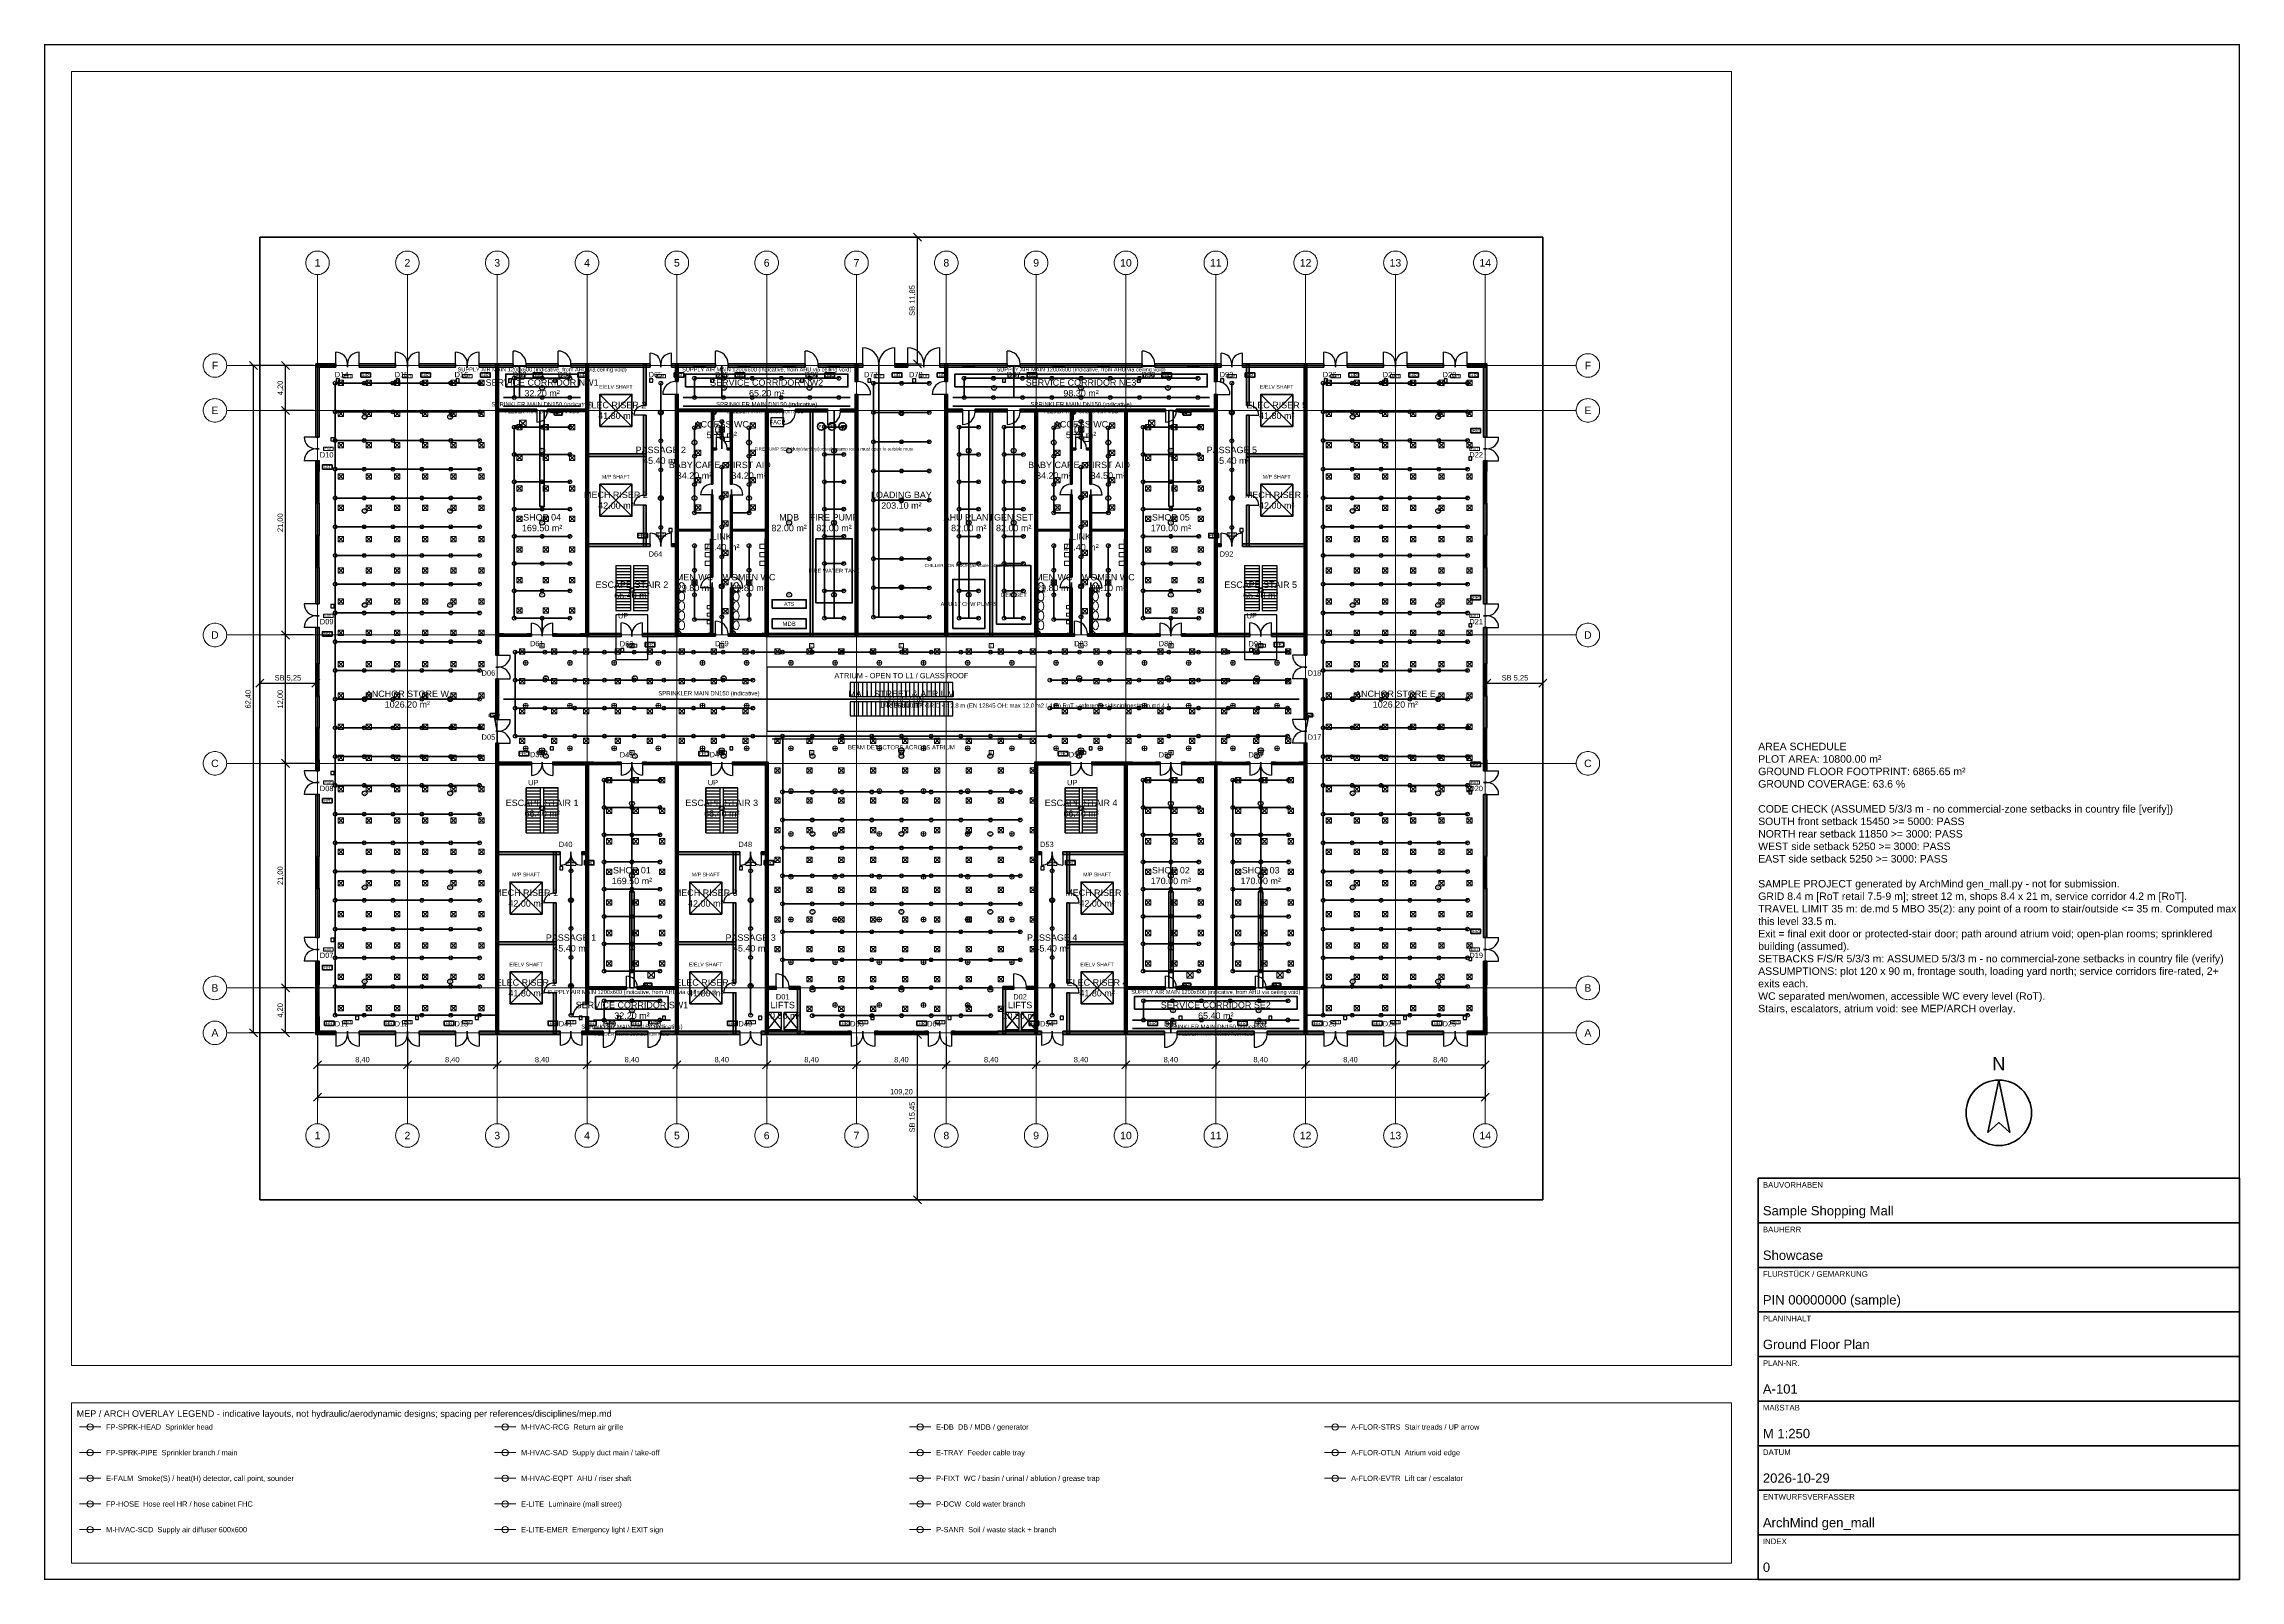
# Paper-space layout 'A1-GF' of a CAD drawing. Header units: millimetres. Extents: x 10 to 831, y 10 to 584.
# The model-space entities are those that its viewports show. They can reach past a viewport. Long polylines and large blocks are cut down to what shows.
import ezdxf
from ezdxf.enums import TextEntityAlignment as Align

# ---------------------------------------------------------------- set-up
doc = ezdxf.new("R2010")
doc.units = ezdxf.units.MM
for name, pattern in [('CENTER', [5.08, 3.175, -0.635, 0.635, -0.635]), ('DASHED', [1.524, 1.27, -0.254]), ('PHANTOM', [6.35, 3.175, -0.635, 0.635, -0.635, 0.635, -0.635])]:
    doc.linetypes.add(name, pattern=pattern)
for name, color, linetype, lineweight in [('A-ACHSEN', 1, 'CENTER', 13), ('A-FENSTER', 5, 'Continuous', 25), ('A-FLOR-EVTR', 251, 'Continuous', 25), ('A-FLOR-OTLN', 253, 'Continuous', 25), ('A-FLOR-STRS', 252, 'Continuous', 25), ('A-LAGEPLAN-GRENZE', 1, 'PHANTOM', 35), ('A-MASS', 1, 'Continuous', 18), ('A-OEFFNUNG-NR', 2, 'Continuous', 18), ('A-RAUM-STEMPEL', 2, 'Continuous', 18), ('A-SCHRAFFUR', 8, 'Continuous', 9), ('A-SCHRIFTFELD', 7, 'Continuous', 35), ('A-TEXT', 7, 'Continuous', 18), ('A-TUER', 3, 'Continuous', 25), ('A-VIEWPORT-NPLT', 6, 'Continuous', 9), ('A-WAND-TRAG', 7, 'Continuous', 50), ('E-ANNO-TEXT', 52, 'Continuous', 18), ('E-DB', 6, 'Continuous', 50), ('E-FALM', 230, 'Continuous', 25), ('E-LITE', 2, 'Continuous', 18), ('E-LITE-EMER', 40, 'Continuous', 18), ('E-TRAY', 210, 'DASHED', 35), ('FP-ANNO-TEXT', 14, 'Continuous', 18), ('FP-HOSE', 20, 'Continuous', 35), ('FP-SPRK-HEAD', 1, 'Continuous', 25), ('FP-SPRK-PIPE', 12, 'Continuous', 50), ('M-ANNO-TEXT', 150, 'Continuous', 18), ('M-HVAC-EQPT', 30, 'Continuous', 50), ('M-HVAC-RCG', 3, 'Continuous', 18), ('M-HVAC-SAD', 5, 'Continuous', 35), ('M-HVAC-SCD', 4, 'Continuous', 18), ('P-ANNO-TEXT', 94, 'Continuous', 18), ('P-DCW', 160, 'Continuous', 25), ('P-FIXT', 90, 'Continuous', 18), ('P-SANR', 34, 'Continuous', 35), ('X-ANNO-LGND', 7, 'Continuous', 18)]:
    doc.layers.add(name, color=color, linetype=linetype, lineweight=lineweight)
doc.styles.add('DE-ARIAL', font='arial.ttf')
doc.dimstyles.new('DE-100-M', dxfattribs={"dimscale": 250, "dimtxt": 2, "dimasz": 1.5, "dimexe": 1.5, "dimexo": 1.5, "dimgap": 0.8, "dimtad": 1, "dimlfac": 0.001, "dimzin": 0, "dimtxsty": 'DE-ARIAL', "dimtsz": 1.5, "dimcen": 2.5, "dimclrd": 256, "dimclre": 256, "dimclrt": 256, "dimazin": 3, "dimtfac": 1, "dimtmove": 0, "dimatfit": 3})

msp = doc.modelspace()

# ---------------------------------------------------------------- hatches: boundary and pattern name
at = {"layer": 'A-SCHRAFFUR'}
for points in [[(5250, 77850), (7100, 77850), (7100, 78150), (5250, 78150)], [(5550, 71300), (5550, 78150), (5250, 78150), (5250, 71300)], [(9300, 77850), (12700, 77850), (12700, 78150), (9300, 78150)], [(14900, 77850), (18300, 77850), (18300, 78150), (14900, 78150)], [(20500, 77850), (23700, 77850), (23700, 78150), (20500, 78150)], [(22325, 50900), (22325, 78125), (22075, 78125), (22075, 50900)], [(24900, 77850), (27900, 77850), (27900, 78150), (24900, 78150)], [(29100, 77850), (36500, 77850), (36500, 78150), (29100, 78150)], [(30725, 52675), (30725, 78125), (30475, 78125), (30475, 52675)], [(36125, 74250), (36125, 78125), (35875, 78125), (35875, 74250)], [(38500, 77850), (42600, 77850), (42600, 78150), (38500, 78150)], [(39125, 76500), (39125, 78125), (38875, 78125), (38875, 76500)], [(43800, 77850), (51000, 77850), (51000, 78150), (43800, 78150)], [(52200, 77850), (56400, 77850), (56400, 78150), (52200, 78150)], [(55925, 76500), (55925, 78125), (55675, 78125), (55675, 76500)], [(59400, 77850), (60600, 77850), (60600, 78150), (59400, 78150)], [(63600, 77850), (69900, 77850), (69900, 78150), (63600, 78150)], [(64325, 76500), (64325, 78125), (64075, 78125), (64075, 76500)], [(71100, 77850), (82500, 77850), (82500, 78150), (71100, 78150)], [(83700, 77850), (89900, 77850), (89900, 78150), (83700, 78150)], [(89525, 76500), (89525, 78125), (89275, 78125), (89275, 76500)], [(91900, 77850), (99500, 77850), (99500, 78150), (91900, 78150)], [(92525, 74250), (92525, 78125), (92275, 78125), (92275, 74250)], [(97925, 50900), (97925, 78125), (97675, 78125), (97675, 50900)], [(101700, 77850), (105100, 77850), (105100, 78150), (101700, 78150)], [(107300, 77850), (110700, 77850), (110700, 78150), (107300, 78150)], [(112900, 77850), (114750, 77850), (114750, 78150), (112900, 78150)], [(114750, 71300), (114750, 78150), (114450, 78150), (114450, 71300)], [(39125, 52675), (39125, 75300), (38875, 75300), (38875, 52675)], [(55925, 52675), (55925, 75300), (55675, 75300), (55675, 52675)], [(64325, 52675), (64325, 75300), (64075, 75300), (64075, 52675)], [(89525, 52675), (89525, 75300), (89275, 75300), (89275, 52675)], [(22100, 73700), (25900, 73700), (25900, 73900), (22100, 73900)], [(26900, 73700), (30700, 73700), (30700, 73900), (26900, 73900)], [(36125, 65850), (36125, 73350), (35875, 73350), (35875, 65850)], [(38900, 73700), (47500, 73700), (47500, 73900), (38900, 73900)], [(42375, 66900), (42375, 73875), (42225, 73875), (42225, 66900)], [(44175, 66900), (44175, 73875), (44025, 73875), (44025, 66900)], [(47275, 73675), (48900, 73675), (48900, 73925), (47275, 73925)], [(47525, 52675), (47525, 73925), (47275, 73925), (47275, 52675)], [(50100, 73675), (53100, 73675), (53100, 73925), (50100, 73925)], [(51725, 52675), (51725, 73925), (51475, 73925), (51475, 52675)], [(54300, 73675), (55925, 73675), (55925, 73925), (54300, 73925)], [(64075, 73675), (65700, 73675), (65700, 73925), (64075, 73925)], [(66900, 73675), (69900, 73675), (69900, 73925), (66900, 73925)], [(68525, 52675), (68525, 73925), (68275, 73925), (68275, 52675)], [(71100, 73675), (72725, 73675), (72725, 73925), (71100, 73925)], [(72725, 52675), (72725, 73925), (72475, 73925), (72475, 52675)], [(72500, 73700), (84700, 73700), (84700, 73900), (72500, 73900)], [(75975, 66900), (75975, 73875), (75825, 73875), (75825, 66900)], [(77775, 66900), (77775, 73875), (77625, 73875), (77625, 66900)], [(81100, 52700), (81100, 73900), (80900, 73900), (80900, 52700)], [(85700, 73700), (89500, 73700), (89500, 73900), (85700, 73900)], [(92525, 65850), (92525, 73350), (92275, 73350), (92275, 65850)], [(42225, 70125), (42700, 70125), (42700, 70275), (42225, 70275)], [(43700, 70125), (44175, 70125), (44175, 70275), (43700, 70275)], [(75825, 70125), (76300, 70125), (76300, 70275), (75825, 70275)], [(77300, 70125), (77775, 70125), (77775, 70275), (77300, 70275)], [(5550, 68100), (5550, 69100), (5250, 69100), (5250, 68100)], [(30475, 69475), (36125, 69475), (36125, 69725), (30475, 69725)], [(92275, 69475), (97925, 69475), (97925, 69725), (92275, 69725)], [(114750, 68100), (114750, 69100), (114450, 69100), (114450, 68100)], [(42375, 58200), (42375, 65900), (42225, 65900), (42225, 58200)], [(44175, 58200), (44175, 65900), (44025, 65900), (44025, 58200)], [(75975, 58200), (75975, 65900), (75825, 65900), (75825, 58200)], [(77775, 58200), (77775, 65900), (77625, 65900), (77625, 58200)], [(5550, 62100), (5550, 65100), (5250, 65100), (5250, 62100)], [(36125, 61075), (36125, 64950), (35875, 64950), (35875, 61075)], [(92525, 61075), (92525, 64950), (92275, 64950), (92275, 61075)], [(114750, 62100), (114750, 65100), (114450, 65100), (114450, 62100)], [(38925, 62525), (42375, 62525), (42375, 62675), (38925, 62675)], [(44025, 62525), (47475, 62525), (47475, 62675), (44025, 62675)], [(72525, 62525), (75975, 62525), (75975, 62675), (72525, 62675)], [(77625, 62525), (81075, 62525), (81075, 62675), (77625, 62675)], [(30475, 61075), (36500, 61075), (36500, 61325), (30475, 61325)], [(38500, 61075), (39125, 61075), (39125, 61325), (38500, 61325)], [(89275, 61075), (89900, 61075), (89900, 61325), (89275, 61325)], [(91900, 61075), (97925, 61075), (97925, 61325), (91900, 61325)], [(5550, 55700), (5550, 59100), (5250, 59100), (5250, 55700)], [(114750, 55700), (114750, 59100), (114450, 59100), (114450, 55700)], [(42375, 52725), (42375, 57200), (42225, 57200), (42225, 52725)], [(44175, 52725), (44175, 57200), (44025, 57200), (44025, 52725)], [(75975, 52725), (75975, 57200), (75825, 57200), (75825, 52725)], [(77775, 52725), (77775, 57200), (77625, 57200), (77625, 52725)], [(5550, 50100), (5550, 53500), (5250, 53500), (5250, 50100)], [(114750, 50100), (114750, 53500), (114450, 53500), (114450, 50100)], [(22100, 52700), (22800, 52700), (22800, 52900), (22100, 52900)], [(25000, 52700), (25400, 52700), (25400, 52900), (25000, 52900)], [(27400, 52700), (27800, 52700), (27800, 52900), (27400, 52900)], [(30000, 52700), (30700, 52700), (30700, 52900), (30000, 52900)], [(30475, 52675), (33800, 52675), (33800, 52925), (30475, 52925)], [(35800, 52675), (39125, 52675), (39125, 52925), (35800, 52925)], [(38900, 52700), (42600, 52700), (42600, 52900), (38900, 52900)], [(43800, 52700), (47500, 52700), (47500, 52900), (43800, 52900)], [(47275, 52675), (72725, 52675), (72725, 52925), (47275, 52925)], [(72500, 52700), (76200, 52700), (76200, 52900), (72500, 52900)], [(77400, 52700), (81600, 52700), (81600, 52900), (77400, 52900)], [(83800, 52700), (84200, 52700), (84200, 52900), (83800, 52900)], [(86200, 52700), (86600, 52700), (86600, 52900), (86200, 52900)], [(88800, 52700), (89500, 52700), (89500, 52900), (88800, 52900)], [(89275, 52675), (92600, 52675), (92600, 52925), (89275, 52925)], [(94600, 52675), (97925, 52675), (97925, 52925), (94600, 52925)], [(22325, 44900), (22325, 48700), (22075, 48700), (22075, 44900)], [(97925, 44900), (97925, 48700), (97675, 48700), (97675, 44900)], [(5550, 44100), (5550, 47100), (5250, 47100), (5250, 44100)], [(114750, 44100), (114750, 47100), (114450, 47100), (114450, 44100)], [(5550, 40100), (5550, 41100), (5250, 41100), (5250, 40100)], [(22325, 15475), (22325, 42700), (22075, 42700), (22075, 15475)], [(97925, 15475), (97925, 42700), (97675, 42700), (97675, 15475)], [(114750, 40100), (114750, 41100), (114450, 41100), (114450, 40100)], [(22075, 40675), (25400, 40675), (25400, 40925), (22075, 40925)], [(27400, 40675), (30725, 40675), (30725, 40925), (27400, 40925)], [(30725, 18300), (30725, 40925), (30475, 40925), (30475, 18300)], [(30500, 40700), (31200, 40700), (31200, 40900), (30500, 40900)], [(33400, 40700), (33800, 40700), (33800, 40900), (33400, 40900)], [(35800, 40700), (36200, 40700), (36200, 40900), (35800, 40900)], [(38400, 40700), (39100, 40700), (39100, 40900), (38400, 40900)], [(38875, 40675), (42200, 40675), (42200, 40925), (38875, 40925)], [(39125, 15475), (39125, 40925), (38875, 40925), (38875, 15475)], [(44200, 40675), (47525, 40675), (47525, 40925), (44200, 40925)], [(47525, 15475), (47525, 40925), (47275, 40925), (47275, 15475)], [(72475, 40675), (75800, 40675), (75800, 40925), (72475, 40925)], [(72725, 15475), (72725, 40925), (72475, 40925), (72475, 15475)], [(77800, 40675), (81125, 40675), (81125, 40925), (77800, 40925)], [(81125, 15475), (81125, 40925), (80875, 40925), (80875, 15475)], [(80900, 40700), (81600, 40700), (81600, 40900), (80900, 40900)], [(83800, 40700), (84200, 40700), (84200, 40900), (83800, 40900)], [(86200, 40700), (86600, 40700), (86600, 40900), (86200, 40900)], [(88800, 40700), (90000, 40700), (90000, 40900), (88800, 40900)], [(89500, 19700), (89500, 40900), (89300, 40900), (89300, 19700)], [(92200, 40700), (92600, 40700), (92600, 40900), (92200, 40900)], [(94600, 40700), (95000, 40700), (95000, 40900), (94600, 40900)], [(97200, 40700), (97900, 40700), (97900, 40900), (97200, 40900)], [(5550, 32100), (5550, 37900), (5250, 37900), (5250, 32100)], [(114750, 32100), (114750, 37900), (114450, 37900), (114450, 32100)], [(22075, 32275), (28100, 32275), (28100, 32525), (22075, 32525)], [(27725, 28650), (27725, 32525), (27475, 32525), (27475, 28650)], [(30100, 32275), (30725, 32275), (30725, 32525), (30100, 32525)], [(38875, 32275), (44900, 32275), (44900, 32525), (38875, 32525)], [(44525, 28650), (44525, 32525), (44275, 32525), (44275, 28650)], [(46900, 32275), (47525, 32275), (47525, 32525), (46900, 32525)], [(72475, 32275), (73100, 32275), (73100, 32525), (72475, 32525)], [(75100, 32275), (81125, 32275), (81125, 32525), (75100, 32525)], [(75725, 28650), (75725, 32525), (75475, 32525), (75475, 28650)], [(5550, 24500), (5550, 29100), (5250, 29100), (5250, 24500)], [(114750, 24500), (114750, 29100), (114450, 29100), (114450, 24500)], [(27725, 20250), (27725, 27750), (27475, 27750), (27475, 20250)], [(44525, 20250), (44525, 27750), (44275, 27750), (44275, 20250)], [(75725, 20250), (75725, 27750), (75475, 27750), (75475, 20250)], [(22075, 23875), (27725, 23875), (27725, 24125), (22075, 24125)], [(38875, 23875), (44525, 23875), (44525, 24125), (38875, 24125)], [(75475, 23875), (81125, 23875), (81125, 24125), (75475, 24125)], [(5550, 20100), (5550, 22300), (5250, 22300), (5250, 20100)], [(114750, 20100), (114750, 22300), (114450, 22300), (114450, 20100)], [(27725, 15475), (27725, 19350), (27475, 19350), (27475, 15475)], [(30500, 19700), (34300, 19700), (34300, 19900), (30500, 19900)], [(35300, 19700), (39100, 19700), (39100, 19900), (35300, 19900)], [(44525, 15475), (44525, 19350), (44275, 19350), (44275, 15475)], [(47275, 19675), (48300, 19675), (48300, 19925), (47275, 19925)], [(49500, 19675), (50525, 19675), (50525, 19925), (49500, 19925)], [(50525, 15475), (50525, 19925), (50275, 19925), (50275, 15475)], [(69475, 19675), (70500, 19675), (70500, 19925), (69475, 19925)], [(69725, 15475), (69725, 19925), (69475, 19925), (69475, 15475)], [(71700, 19675), (72725, 19675), (72725, 19925), (71700, 19925)], [(75725, 15475), (75725, 19350), (75475, 19350), (75475, 15475)], [(80900, 19700), (84700, 19700), (84700, 19900), (80900, 19900)], [(85700, 19700), (93100, 19700), (93100, 19900), (85700, 19900)], [(94100, 19700), (97900, 19700), (97900, 19900), (94100, 19900)], [(5550, 15450), (5550, 17100), (5250, 17100), (5250, 15450)], [(30725, 15475), (30725, 17100), (30475, 17100), (30475, 15475)], [(114750, 15450), (114750, 17100), (114450, 17100), (114450, 15450)], [(5250, 15450), (7100, 15450), (7100, 15750), (5250, 15750)], [(9300, 15450), (12700, 15450), (12700, 15750), (9300, 15750)], [(14900, 15450), (18300, 15450), (18300, 15750), (14900, 15750)], [(20500, 15450), (28100, 15450), (28100, 15750), (20500, 15750)], [(30100, 15450), (32100, 15450), (32100, 15750), (30100, 15750)], [(33300, 15450), (36300, 15450), (36300, 15750), (33300, 15750)], [(37500, 15450), (44900, 15450), (44900, 15750), (37500, 15750)], [(46900, 15450), (51000, 15450), (51000, 15750), (46900, 15750)], [(55000, 15450), (55300, 15450), (55300, 15750), (55000, 15750)], [(57500, 15450), (57800, 15450), (57800, 15750), (57500, 15750)], [(62200, 15450), (62500, 15450), (62500, 15750), (62200, 15750)], [(64700, 15450), (65000, 15450), (65000, 15750), (64700, 15750)], [(69000, 15450), (73100, 15450), (73100, 15750), (69000, 15750)], [(75100, 15450), (84600, 15450), (84600, 15750), (75100, 15750)], [(85800, 15450), (93000, 15450), (93000, 15750), (85800, 15750)], [(94200, 15450), (99500, 15450), (99500, 15750), (94200, 15750)], [(101700, 15450), (105100, 15450), (105100, 15750), (101700, 15750)], [(107300, 15450), (110700, 15450), (110700, 15750), (107300, 15750)], [(112900, 15450), (114750, 15450), (114750, 15750), (112900, 15750)]]:
    msp.add_hatch(color=256, dxfattribs=at).paths.add_polyline_path(points)

# ---------------------------------------------------------------- linework, layer by layer
at = {"layer": 'A-ACHSEN'}
for p, q in [((5400, 7100), (5400, 86500)), ((13800, 7100), (13800, 86500)), ((22200, 7100), (22200, 86500)), ((30600, 7100), (30600, 86500)), ((39000, 7100), (39000, 86500)), ((47400, 7100), (47400, 86500)), ((55800, 7100), (55800, 86500)), ((64200, 7100), (64200, 86500)), ((72600, 7100), (72600, 86500)), ((81000, 7100), (81000, 86500)), ((89400, 7100), (89400, 86500)), ((97800, 7100), (97800, 86500)), ((106200, 7100), (106200, 86500)), ((114600, 7100), (114600, 86500)), ((-3100, 78000), (123100, 78000)), ((-3100, 73800), (123100, 73800)), ((-3100, 52800), (123100, 52800)), ((-3100, 40800), (123100, 40800)), ((-3100, 19800), (123100, 19800)), ((-3100, 15600), (123100, 15600))]:
    msp.add_line(p, q, dxfattribs=at)
for centre in [(5400, 87600), (13800, 87600), (22200, 87600), (30600, 87600), (39000, 87600), (47400, 87600), (55800, 87600), (64200, 87600), (72600, 87600), (81000, 87600), (89400, 87600), (97800, 87600), (106200, 87600), (114600, 87600), (-4200, 78000), (124200, 78000), (-4200, 73800), (124200, 73800), (-4200, 52800), (124200, 52800), (-4200, 40800), (124200, 40800), (-4200, 19800), (124200, 19800), (-4200, 15600), (124200, 15600), (5400, 6000), (13800, 6000), (22200, 6000), (30600, 6000), (39000, 6000), (47400, 6000), (55800, 6000), (64200, 6000), (72600, 6000), (81000, 6000), (89400, 6000), (97800, 6000), (106200, 6000), (114600, 6000)]:
    msp.add_circle(centre, 1100, dxfattribs=at)
at = {"layer": 'A-FENSTER'}
for p, q in [((5250, 65100), (5250, 68100)), ((5362.5, 65100), (5362.5, 68100)), ((5437.5, 65100), (5437.5, 68100)), ((5550, 65100), (5550, 68100)), ((114450, 65100), (114450, 68100)), ((114562.5, 65100), (114562.5, 68100)), ((114637.5, 65100), (114637.5, 68100)), ((114750, 65100), (114750, 68100)), ((5250, 59100), (5250, 62100)), ((5362.5, 59100), (5362.5, 62100)), ((5437.5, 59100), (5437.5, 62100)), ((5550, 59100), (5550, 62100)), ((114450, 59100), (114450, 62100)), ((114562.5, 59100), (114562.5, 62100)), ((114637.5, 59100), (114637.5, 62100)), ((114750, 59100), (114750, 62100)), ((22800, 52900), (25000, 52900)), ((22800, 52825), (25000, 52825)), ((22800, 52775), (25000, 52775)), ((22800, 52700), (25000, 52700)), ((27800, 52900), (30000, 52900)), ((27800, 52825), (30000, 52825)), ((27800, 52775), (30000, 52775)), ((27800, 52700), (30000, 52700)), ((81600, 52900), (83800, 52900)), ((81600, 52825), (83800, 52825)), ((81600, 52775), (83800, 52775)), ((81600, 52700), (83800, 52700)), ((86600, 52900), (88800, 52900)), ((86600, 52825), (88800, 52825)), ((86600, 52775), (88800, 52775)), ((86600, 52700), (88800, 52700)), ((5250, 47100), (5250, 50100)), ((5362.5, 47100), (5362.5, 50100)), ((5437.5, 47100), (5437.5, 50100)), ((5550, 47100), (5550, 50100)), ((114450, 47100), (114450, 50100)), ((114562.5, 47100), (114562.5, 50100)), ((114637.5, 47100), (114637.5, 50100)), ((114750, 47100), (114750, 50100)), ((5250, 41100), (5250, 44100)), ((5362.5, 41100), (5362.5, 44100)), ((5437.5, 41100), (5437.5, 44100)), ((5550, 41100), (5550, 44100)), ((114450, 41100), (114450, 44100)), ((114562.5, 41100), (114562.5, 44100)), ((114637.5, 41100), (114637.5, 44100)), ((114750, 41100), (114750, 44100)), ((31200, 40900), (33400, 40900)), ((31200, 40825), (33400, 40825)), ((31200, 40775), (33400, 40775)), ((31200, 40700), (33400, 40700)), ((36200, 40900), (38400, 40900)), ((36200, 40825), (38400, 40825)), ((36200, 40775), (38400, 40775)), ((36200, 40700), (38400, 40700)), ((81600, 40900), (83800, 40900)), ((81600, 40825), (83800, 40825)), ((81600, 40775), (83800, 40775)), ((81600, 40700), (83800, 40700)), ((86600, 40900), (88800, 40900)), ((86600, 40825), (88800, 40825)), ((86600, 40775), (88800, 40775)), ((86600, 40700), (88800, 40700)), ((90000, 40900), (92200, 40900)), ((90000, 40825), (92200, 40825)), ((90000, 40775), (92200, 40775)), ((90000, 40700), (92200, 40700)), ((95000, 40900), (97200, 40900)), ((95000, 40825), (97200, 40825)), ((95000, 40775), (97200, 40775)), ((95000, 40700), (97200, 40700)), ((5250, 29100), (5250, 32100)), ((5362.5, 29100), (5362.5, 32100)), ((5437.5, 29100), (5437.5, 32100)), ((5550, 29100), (5550, 32100)), ((114450, 29100), (114450, 32100)), ((114562.5, 29100), (114562.5, 32100)), ((114637.5, 29100), (114637.5, 32100)), ((114750, 29100), (114750, 32100)), ((5250, 17100), (5250, 20100)), ((5362.5, 17100), (5362.5, 20100)), ((5437.5, 17100), (5437.5, 20100)), ((5550, 17100), (5550, 20100)), ((114450, 17100), (114450, 20100)), ((114562.5, 17100), (114562.5, 20100)), ((114637.5, 17100), (114637.5, 20100)), ((114750, 17100), (114750, 20100)), ((51000, 15750), (55000, 15750)), ((51000, 15637.5), (55000, 15637.5)), ((51000, 15562.5), (55000, 15562.5)), ((51000, 15450), (55000, 15450)), ((57800, 15750), (62200, 15750)), ((57800, 15637.5), (62200, 15637.5)), ((57800, 15562.5), (62200, 15562.5)), ((57800, 15450), (62200, 15450)), ((65000, 15750), (69000, 15750)), ((65000, 15637.5), (69000, 15637.5)), ((65000, 15562.5), (69000, 15562.5)), ((65000, 15450), (69000, 15450))]:
    msp.add_line(p, q, dxfattribs=at)
at = {"layer": 'A-FLOR-EVTR'}
for p, q in [((55600, 47050), (55600, 48350)), ((56000, 47050), (56000, 48350)), ((56400, 47050), (56400, 48350)), ((56800, 47050), (56800, 48350)), ((57200, 47050), (57200, 48350)), ((57600, 47050), (57600, 48350)), ((58000, 47050), (58000, 48350)), ((58400, 47050), (58400, 48350)), ((58800, 47050), (58800, 48350)), ((59200, 47050), (59200, 48350)), ((59600, 47050), (59600, 48350)), ((60000, 47050), (60000, 48350)), ((60400, 47050), (60400, 48350)), ((60800, 47050), (60800, 48350)), ((61200, 47050), (61200, 48350)), ((61600, 47050), (61600, 48350)), ((62000, 47050), (62000, 48350)), ((62400, 47050), (62400, 48350)), ((62800, 47050), (62800, 48350)), ((63200, 47050), (63200, 48350)), ((63600, 47050), (63600, 48350)), ((64000, 47050), (64000, 48350)), ((64400, 47050), (64400, 48350)), ((55600, 45250), (55600, 46550)), ((56000, 45250), (56000, 46550)), ((56400, 45250), (56400, 46550)), ((56800, 45250), (56800, 46550)), ((57200, 45250), (57200, 46550)), ((57600, 45250), (57600, 46550)), ((58000, 45250), (58000, 46550)), ((58400, 45250), (58400, 46550)), ((58800, 45250), (58800, 46550)), ((59200, 45250), (59200, 46550)), ((59600, 45250), (59600, 46550)), ((60000, 45250), (60000, 46550)), ((60400, 45250), (60400, 46550)), ((60800, 45250), (60800, 46550)), ((61200, 45250), (61200, 46550)), ((61600, 45250), (61600, 46550)), ((62000, 45250), (62000, 46550)), ((62400, 45250), (62400, 46550)), ((62800, 45250), (62800, 46550)), ((63200, 45250), (63200, 46550)), ((63600, 45250), (63600, 46550)), ((64000, 45250), (64000, 46550)), ((64400, 45250), (64400, 46550)), ((47500, 15900), (48800, 17500)), ((47500, 17500), (48800, 15900)), ((49000, 15900), (50300, 17500)), ((49000, 17500), (50300, 15900)), ((69700, 15900), (71000, 17500)), ((69700, 17500), (71000, 15900)), ((71200, 15900), (72500, 17500)), ((71200, 17500), (72500, 15900))]:
    msp.add_line(p, q, dxfattribs=at)
for points in [[(55200, 47050), (64800, 47050), (64800, 48350), (55200, 48350)], [(55200, 45250), (64800, 45250), (64800, 46550), (55200, 46550)], [(47500, 15900), (48800, 15900), (48800, 17500), (47500, 17500)], [(49000, 15900), (50300, 15900), (50300, 17500), (49000, 17500)], [(69700, 15900), (71000, 15900), (71000, 17500), (69700, 17500)], [(71200, 15900), (72500, 15900), (72500, 17500), (71200, 17500)]]:
    msp.add_lwpolyline(points, close=True, dxfattribs=at)
at = {"layer": 'A-FLOR-OTLN'}
msp.add_lwpolyline([(47400, 43800), (72600, 43800), (72600, 49800), (47400, 49800)], close=True, dxfattribs=at)
at = {"layer": 'A-FLOR-STRS'}
for p, q in [((33300, 59300), (34650, 59300)), ((33300, 59300), (33300, 55100)), ((33300, 59020), (34650, 59020)), ((33300, 58740), (34650, 58740)), ((33300, 58460), (34650, 58460)), ((33300, 58180), (34650, 58180)), ((33300, 57900), (34650, 57900)), ((33300, 57620), (34650, 57620)), ((34650, 59300), (34650, 55100)), ((34950, 59300), (36300, 59300)), ((34950, 59300), (34950, 55100)), ((34950, 59020), (36300, 59020)), ((34950, 58740), (36300, 58740)), ((34950, 58460), (36300, 58460)), ((34950, 58180), (36300, 58180)), ((34950, 57900), (36300, 57900)), ((34950, 57620), (36300, 57620)), ((36300, 59300), (36300, 55100)), ((92100, 59300), (93450, 59300)), ((92100, 59300), (92100, 55100)), ((92100, 59020), (93450, 59020)), ((92100, 58740), (93450, 58740)), ((92100, 58460), (93450, 58460)), ((92100, 58180), (93450, 58180)), ((92100, 57900), (93450, 57900)), ((92100, 57620), (93450, 57620)), ((93450, 59300), (93450, 55100)), ((93750, 59300), (95100, 59300)), ((93750, 59300), (93750, 55100)), ((93750, 59020), (95100, 59020)), ((93750, 58740), (95100, 58740)), ((93750, 58460), (95100, 58460)), ((93750, 58180), (95100, 58180)), ((93750, 57900), (95100, 57900)), ((93750, 57620), (95100, 57620)), ((95100, 59300), (95100, 55100)), ((33300, 57340), (34650, 57340)), ((33300, 57060), (34650, 57060)), ((33300, 56780), (34650, 56780)), ((33300, 56500), (34650, 56500)), ((33300, 56220), (34650, 56220)), ((33300, 55940), (34650, 55940)), ((33300, 55660), (34650, 55660)), ((34950, 57340), (36300, 57340)), ((34950, 57060), (36300, 57060)), ((34950, 56780), (36300, 56780)), ((34950, 56500), (36300, 56500)), ((34950, 56220), (36300, 56220)), ((34950, 55940), (36300, 55940)), ((34950, 55660), (36300, 55660)), ((92100, 57340), (93450, 57340)), ((92100, 57060), (93450, 57060)), ((92100, 56780), (93450, 56780)), ((92100, 56500), (93450, 56500)), ((92100, 56220), (93450, 56220)), ((92100, 55940), (93450, 55940)), ((92100, 55660), (93450, 55660)), ((93750, 57340), (95100, 57340)), ((93750, 57060), (95100, 57060)), ((93750, 56780), (95100, 56780)), ((93750, 56500), (95100, 56500)), ((93750, 56220), (95100, 56220)), ((93750, 55940), (95100, 55940)), ((93750, 55660), (95100, 55660)), ((33300, 55380), (34650, 55380)), ((33300, 55100), (34650, 55100)), ((34950, 55380), (36300, 55380)), ((34950, 55100), (36300, 55100)), ((92100, 55380), (93450, 55380)), ((92100, 55100), (93450, 55100)), ((93750, 55380), (95100, 55380)), ((93750, 55100), (95100, 55100)), ((24900, 38500), (26250, 38500)), ((24900, 34300), (24900, 38500)), ((24900, 38220), (26250, 38220)), ((24900, 37940), (26250, 37940)), ((24900, 37660), (26250, 37660)), ((24900, 37380), (26250, 37380)), ((24900, 37100), (26250, 37100)), ((26250, 34300), (26250, 38500)), ((26550, 38500), (27900, 38500)), ((26550, 34300), (26550, 38500)), ((26550, 38220), (27900, 38220)), ((26550, 37940), (27900, 37940)), ((26550, 37660), (27900, 37660)), ((26550, 37380), (27900, 37380)), ((26550, 37100), (27900, 37100)), ((27900, 34300), (27900, 38500)), ((41700, 38500), (43050, 38500)), ((41700, 34300), (41700, 38500)), ((41700, 38220), (43050, 38220)), ((41700, 37940), (43050, 37940)), ((41700, 37660), (43050, 37660)), ((41700, 37380), (43050, 37380)), ((41700, 37100), (43050, 37100)), ((43050, 34300), (43050, 38500)), ((43350, 38500), (44700, 38500)), ((43350, 34300), (43350, 38500)), ((43350, 38220), (44700, 38220)), ((43350, 37940), (44700, 37940)), ((43350, 37660), (44700, 37660)), ((43350, 37380), (44700, 37380)), ((43350, 37100), (44700, 37100)), ((44700, 34300), (44700, 38500)), ((75300, 38500), (76650, 38500)), ((75300, 34300), (75300, 38500)), ((75300, 38220), (76650, 38220)), ((75300, 37940), (76650, 37940)), ((75300, 37660), (76650, 37660)), ((75300, 37380), (76650, 37380)), ((75300, 37100), (76650, 37100)), ((76650, 34300), (76650, 38500)), ((76950, 38500), (78300, 38500)), ((76950, 34300), (76950, 38500)), ((76950, 38220), (78300, 38220)), ((76950, 37940), (78300, 37940)), ((76950, 37660), (78300, 37660)), ((76950, 37380), (78300, 37380)), ((76950, 37100), (78300, 37100)), ((78300, 34300), (78300, 38500)), ((24900, 36820), (26250, 36820)), ((24900, 36540), (26250, 36540)), ((24900, 36260), (26250, 36260)), ((24900, 35980), (26250, 35980)), ((24900, 35700), (26250, 35700)), ((24900, 35420), (26250, 35420)), ((24900, 35140), (26250, 35140)), ((26550, 36820), (27900, 36820)), ((26550, 36540), (27900, 36540)), ((26550, 36260), (27900, 36260)), ((26550, 35980), (27900, 35980)), ((26550, 35700), (27900, 35700)), ((26550, 35420), (27900, 35420)), ((26550, 35140), (27900, 35140)), ((41700, 36820), (43050, 36820)), ((41700, 36540), (43050, 36540)), ((41700, 36260), (43050, 36260)), ((41700, 35980), (43050, 35980)), ((41700, 35700), (43050, 35700)), ((41700, 35420), (43050, 35420)), ((41700, 35140), (43050, 35140)), ((43350, 36820), (44700, 36820)), ((43350, 36540), (44700, 36540)), ((43350, 36260), (44700, 36260)), ((43350, 35980), (44700, 35980)), ((43350, 35700), (44700, 35700)), ((43350, 35420), (44700, 35420)), ((43350, 35140), (44700, 35140)), ((75300, 36820), (76650, 36820)), ((75300, 36540), (76650, 36540)), ((75300, 36260), (76650, 36260)), ((75300, 35980), (76650, 35980)), ((75300, 35700), (76650, 35700)), ((75300, 35420), (76650, 35420)), ((75300, 35140), (76650, 35140)), ((76950, 36820), (78300, 36820)), ((76950, 36540), (78300, 36540)), ((76950, 36260), (78300, 36260)), ((76950, 35980), (78300, 35980)), ((76950, 35700), (78300, 35700)), ((76950, 35420), (78300, 35420)), ((76950, 35140), (78300, 35140)), ((24900, 34860), (26250, 34860)), ((24900, 34580), (26250, 34580)), ((24900, 34300), (26250, 34300)), ((26550, 34860), (27900, 34860)), ((26550, 34580), (27900, 34580)), ((26550, 34300), (27900, 34300)), ((41700, 34860), (43050, 34860)), ((41700, 34580), (43050, 34580)), ((41700, 34300), (43050, 34300)), ((43350, 34860), (44700, 34860)), ((43350, 34580), (44700, 34580)), ((43350, 34300), (44700, 34300)), ((75300, 34860), (76650, 34860)), ((75300, 34580), (76650, 34580)), ((75300, 34300), (76650, 34300)), ((76950, 34860), (78300, 34860)), ((76950, 34580), (78300, 34580)), ((76950, 34300), (78300, 34300))]:
    msp.add_line(p, q, dxfattribs=at)
for points in [[(33300, 50500), (36300, 50500), (36300, 54700), (33300, 54700)], [(92100, 50500), (95100, 50500), (95100, 54700), (92100, 54700)], [(24900, 34300), (27900, 34300), (27900, 38500), (24900, 38500)], [(41700, 34300), (44700, 34300), (44700, 38500), (41700, 38500)], [(75300, 34300), (78300, 34300), (78300, 38500), (75300, 38500)]]:
    msp.add_lwpolyline(points, close=True, dxfattribs=at)
at = {"layer": 'A-LAGEPLAN-GRENZE'}
msp.add_lwpolyline([(0, 0), (120000, 0), (120000, 90000), (0, 90000)], close=True, dxfattribs=at)
at = {"layer": 'A-TUER'}
for p, q in [((7100, 78150), (7100, 79250)), ((9300, 78150), (9300, 79250)), ((12700, 78150), (12700, 79250)), ((14900, 78150), (14900, 79250)), ((18300, 78150), (18300, 79250)), ((20500, 78150), (20500, 79250)), ((23700, 78150), (23700, 79350)), ((27900, 78150), (27900, 79350)), ((36500, 78150), (36500, 79150)), ((38500, 78150), (38500, 79150)), ((42600, 78150), (42600, 79350)), ((51000, 78150), (51000, 79350)), ((56400, 78150), (56400, 79650)), ((59400, 78150), (59400, 79650)), ((60600, 78150), (60600, 79650)), ((63600, 78150), (63600, 79650)), ((69900, 78150), (69900, 79350)), ((82500, 78150), (82500, 79350)), ((89900, 78150), (89900, 79150)), ((91900, 78150), (91900, 79150)), ((99500, 78150), (99500, 79250)), ((101700, 78150), (101700, 79250)), ((105100, 78150), (105100, 79250)), ((107300, 78150), (107300, 79250)), ((110700, 78150), (110700, 79250)), ((112900, 78150), (112900, 79250)), ((38875, 75300), (37675, 75300)), ((55925, 75300), (57125, 75300)), ((64075, 75300), (62875, 75300)), ((89525, 75300), (90725, 75300)), ((25900, 73700), (25900, 72700)), ((35875, 73350), (34975, 73350)), ((48900, 73675), (48900, 72475)), ((53100, 73675), (53100, 72475)), ((65700, 73675), (65700, 72475)), ((69900, 73675), (69900, 72475)), ((84700, 73700), (84700, 72700)), ((92525, 73350), (93425, 73350)), ((5250, 71300), (4150, 71300)), ((42700, 70275), (42700, 71275)), ((76300, 70275), (76300, 71275)), ((114750, 71300), (115850, 71300)), ((5250, 69100), (4150, 69100)), ((114750, 69100), (115850, 69100)), ((42225, 65900), (41225, 65900)), ((44175, 65900), (45175, 65900)), ((75825, 65900), (74825, 65900)), ((77775, 65900), (78775, 65900)), ((35875, 64950), (34975, 64950)), ((92525, 64950), (93425, 64950)), ((36500, 61325), (36500, 62325)), ((38500, 61325), (38500, 62325)), ((89900, 61325), (89900, 62325)), ((91900, 61325), (91900, 62325)), ((5250, 55700), (4150, 55700)), ((42225, 57200), (41225, 57200)), ((44175, 57200), (45175, 57200)), ((75825, 57200), (74825, 57200)), ((77775, 57200), (78775, 57200)), ((114750, 55700), (115850, 55700)), ((5250, 53500), (4150, 53500)), ((25400, 52900), (25400, 53900)), ((27400, 52900), (27400, 53900)), ((33800, 52925), (33800, 53925)), ((35800, 52925), (35800, 53925)), ((42600, 52900), (42600, 54100)), ((76200, 52900), (76200, 54100)), ((84200, 52900), (84200, 53900)), ((86200, 52900), (86200, 53900)), ((92600, 52925), (92600, 53925)), ((94600, 52925), (94600, 53925)), ((114750, 53500), (115850, 53500)), ((22325, 50900), (23425, 50900)), ((97675, 50900), (96575, 50900)), ((22325, 48700), (23425, 48700)), ((97675, 48700), (96575, 48700)), ((22325, 44900), (23425, 44900)), ((97675, 44900), (96575, 44900)), ((22325, 42700), (23425, 42700)), ((97675, 42700), (96575, 42700)), ((5250, 40100), (4150, 40100)), ((25400, 40675), (25400, 39675)), ((27400, 40675), (27400, 39675)), ((33800, 40700), (33800, 39700)), ((35800, 40700), (35800, 39700)), ((42200, 40675), (42200, 39675)), ((44200, 40675), (44200, 39675)), ((75800, 40675), (75800, 39675)), ((77800, 40675), (77800, 39675)), ((84200, 40700), (84200, 39700)), ((86200, 40700), (86200, 39700)), ((92600, 40700), (92600, 39700)), ((94600, 40700), (94600, 39700)), ((114750, 40100), (115850, 40100)), ((5250, 37900), (4150, 37900)), ((114750, 37900), (115850, 37900)), ((28100, 32275), (28100, 31275)), ((30100, 32275), (30100, 31275)), ((44900, 32275), (44900, 31275)), ((46900, 32275), (46900, 31275)), ((73100, 32275), (73100, 31275)), ((75100, 32275), (75100, 31275)), ((27475, 27750), (26575, 27750)), ((44275, 27750), (43375, 27750)), ((75725, 27750), (76625, 27750)), ((5250, 24500), (4150, 24500)), ((114750, 24500), (115850, 24500)), ((5250, 22300), (4150, 22300)), ((34300, 19900), (34300, 20900)), ((48300, 19925), (48300, 21125)), ((70500, 19925), (70500, 21125)), ((84700, 19900), (84700, 20900)), ((93100, 19900), (93100, 20900)), ((114750, 22300), (115850, 22300)), ((27475, 19350), (26575, 19350)), ((44275, 19350), (43375, 19350)), ((75725, 19350), (76625, 19350)), ((30475, 17100), (29275, 17100)), ((7100, 15450), (7100, 14350)), ((9300, 15450), (9300, 14350)), ((12700, 15450), (12700, 14350)), ((14900, 15450), (14900, 14350)), ((18300, 15450), (18300, 14350)), ((20500, 15450), (20500, 14350)), ((28100, 15450), (28100, 14450)), ((30100, 15450), (30100, 14450)), ((32100, 15450), (32100, 14250)), ((36300, 15450), (36300, 14250)), ((44900, 15450), (44900, 14450)), ((46900, 15450), (46900, 14450)), ((55300, 15450), (55300, 14350)), ((57500, 15450), (57500, 14350)), ((62500, 15450), (62500, 14350)), ((64700, 15450), (64700, 14350)), ((73100, 15450), (73100, 14450)), ((75100, 15450), (75100, 14450)), ((84600, 15450), (84600, 14250)), ((93000, 15450), (93000, 14250)), ((99500, 15450), (99500, 14350)), ((101700, 15450), (101700, 14350)), ((105100, 15450), (105100, 14350)), ((107300, 15450), (107300, 14350)), ((110700, 15450), (110700, 14350)), ((112900, 15450), (112900, 14350))]:
    msp.add_line(p, q, dxfattribs=at)
for centre, radius, start, end in [((7100, 78150), 1100, 0, 90), ((9300, 78150), 1100, 90, 180), ((12700, 78150), 1100, 0, 90), ((14900, 78150), 1100, 90, 180), ((18300, 78150), 1100, 0, 90), ((20500, 78150), 1100, 90, 180), ((23700, 78150), 1200, 0, 90), ((27900, 78150), 1200, 0, 90), ((36500, 78150), 1000, 0, 90), ((38500, 78150), 1000, 90, 180), ((42600, 78150), 1200, 0, 90), ((51000, 78150), 1200, 0, 90), ((56400, 78150), 1500, 0, 90), ((59400, 78150), 1500, 90, 180), ((60600, 78150), 1500, 0, 90), ((63600, 78150), 1500, 90, 180), ((69900, 78150), 1200, 0, 90), ((82500, 78150), 1200, 0, 90), ((89900, 78150), 1000, 0, 90), ((91900, 78150), 1000, 90, 180), ((99500, 78150), 1100, 0, 90), ((101700, 78150), 1100, 90, 180), ((105100, 78150), 1100, 0, 90), ((107300, 78150), 1100, 90, 180), ((110700, 78150), 1100, 0, 90), ((112900, 78150), 1100, 90, 180), ((38875, 75300), 1200, 90, 180), ((55925, 75300), 1200, 0, 90), ((64075, 75300), 1200, 90, 180), ((89525, 75300), 1200, 0, 90), ((35875, 73350), 900, 90, 180), ((92525, 73350), 900, 0, 90), ((25900, 73700), 1000, -90, 0), ((48900, 73675), 1200, -90, 0), ((53100, 73675), 1200, -90, 0), ((65700, 73675), 1200, -90, 0), ((69900, 73675), 1200, -90, 0), ((84700, 73700), 1000, -90, 0), ((5250, 71300), 1100, 180, -90), ((5250, 69100), 1100, 90, 180), ((42700, 70275), 1000, 0, 90), ((76300, 70275), 1000, 0, 90), ((114750, 71300), 1100, -90, 0), ((114750, 69100), 1100, 0, 90), ((35875, 64950), 900, 90, 180), ((42225, 65900), 1000, 90, 180), ((44175, 65900), 1000, 0, 90), ((75825, 65900), 1000, 90, 180), ((77775, 65900), 1000, 0, 90), ((92525, 64950), 900, 0, 90), ((36500, 61325), 1000, 0, 90), ((38500, 61325), 1000, 90, 180), ((89900, 61325), 1000, 0, 90), ((91900, 61325), 1000, 90, 180), ((42225, 57200), 1000, 90, 180), ((44175, 57200), 1000, 0, 90), ((75825, 57200), 1000, 90, 180), ((77775, 57200), 1000, 0, 90), ((5250, 55700), 1100, 180, -90), ((114750, 55700), 1100, -90, 0), ((5250, 53500), 1100, 90, 180), ((25400, 52900), 1000, 0, 90), ((27400, 52900), 1000, 90, 180), ((33800, 52925), 1000, 0, 90), ((35800, 52925), 1000, 90, 180), ((42600, 52900), 1200, 0, 90), ((76200, 52900), 1200, 0, 90), ((84200, 52900), 1000, 0, 90), ((86200, 52900), 1000, 90, 180), ((92600, 52925), 1000, 0, 90), ((94600, 52925), 1000, 90, 180), ((114750, 53500), 1100, 0, 90), ((22325, 50900), 1100, -90, 0), ((22325, 48700), 1100, 0, 90), ((97675, 50900), 1100, 180, -90), ((97675, 48700), 1100, 90, 180), ((22325, 44900), 1100, -90, 0), ((22325, 42700), 1100, 0, 90), ((97675, 44900), 1100, 180, -90), ((97675, 42700), 1100, 90, 180), ((5250, 40100), 1100, 180, -90), ((25400, 40675), 1000, -90, 0), ((27400, 40675), 1000, 180, -90), ((33800, 40700), 1000, -90, 0), ((35800, 40700), 1000, 180, -90), ((42200, 40675), 1000, -90, 0), ((44200, 40675), 1000, 180, -90), ((75800, 40675), 1000, -90, 0), ((77800, 40675), 1000, 180, -90), ((84200, 40700), 1000, -90, 0), ((86200, 40700), 1000, 180, -90), ((92600, 40700), 1000, -90, 0), ((94600, 40700), 1000, 180, -90), ((114750, 40100), 1100, -90, 0), ((5250, 37900), 1100, 90, 180), ((114750, 37900), 1100, 0, 90), ((28100, 32275), 1000, -90, 0), ((30100, 32275), 1000, 180, -90), ((44900, 32275), 1000, -90, 0), ((46900, 32275), 1000, 180, -90), ((73100, 32275), 1000, -90, 0), ((75100, 32275), 1000, 180, -90), ((27475, 27750), 900, 90, 180), ((44275, 27750), 900, 90, 180), ((75725, 27750), 900, 0, 90), ((5250, 24500), 1100, 180, -90), ((5250, 22300), 1100, 90, 180), ((114750, 24500), 1100, -90, 0), ((114750, 22300), 1100, 0, 90), ((34300, 19900), 1000, 0, 90), ((48300, 19925), 1200, 0, 90), ((70500, 19925), 1200, 0, 90), ((84700, 19900), 1000, 0, 90), ((93100, 19900), 1000, 0, 90), ((27475, 19350), 900, 90, 180), ((44275, 19350), 900, 90, 180), ((75725, 19350), 900, 0, 90), ((30475, 17100), 1200, 90, 180), ((7100, 15450), 1100, -90, 0), ((9300, 15450), 1100, 180, -90), ((12700, 15450), 1100, -90, 0), ((14900, 15450), 1100, 180, -90), ((18300, 15450), 1100, -90, 0), ((20500, 15450), 1100, 180, -90), ((28100, 15450), 1000, -90, 0), ((30100, 15450), 1000, 180, -90), ((32100, 15450), 1200, -90, 0), ((36300, 15450), 1200, -90, 0), ((44900, 15450), 1000, -90, 0), ((46900, 15450), 1000, 180, -90), ((55300, 15450), 1100, -90, 0), ((57500, 15450), 1100, 180, -90), ((62500, 15450), 1100, -90, 0), ((64700, 15450), 1100, 180, -90), ((73100, 15450), 1000, -90, 0), ((75100, 15450), 1000, 180, -90), ((84600, 15450), 1200, -90, 0), ((93000, 15450), 1200, -90, 0), ((99500, 15450), 1100, -90, 0), ((101700, 15450), 1100, 180, -90), ((105100, 15450), 1100, -90, 0), ((107300, 15450), 1100, 180, -90), ((110700, 15450), 1100, -90, 0), ((112900, 15450), 1100, 180, -90)]:
    msp.add_arc(centre, radius, start, end, dxfattribs=at)
at = {"layer": 'A-WAND-TRAG'}
for p, q in [((7100, 77850), (7100, 78150)), ((8200, 77850), (8200, 78150)), ((8200, 77850), (8200, 78150)), ((9300, 77850), (9300, 78150)), ((12700, 77850), (12700, 78150)), ((13800, 77850), (13800, 78150)), ((13800, 77850), (13800, 78150)), ((14900, 77850), (14900, 78150)), ((18300, 77850), (18300, 78150)), ((19400, 77850), (19400, 78150)), ((19400, 77850), (19400, 78150)), ((20500, 77850), (20500, 78150)), ((23700, 77850), (23700, 78150)), ((24900, 77850), (24900, 78150)), ((27900, 77850), (27900, 78150)), ((29100, 77850), (29100, 78150)), ((36500, 77850), (36500, 78150)), ((37500, 77850), (37500, 78150)), ((37500, 77850), (37500, 78150)), ((38500, 77850), (38500, 78150)), ((42600, 77850), (42600, 78150)), ((43800, 77850), (43800, 78150)), ((51000, 77850), (51000, 78150)), ((52200, 77850), (52200, 78150)), ((56400, 77850), (56400, 78150)), ((57900, 77850), (57900, 78150)), ((57900, 77850), (57900, 78150)), ((59400, 77850), (59400, 78150)), ((60600, 77850), (60600, 78150)), ((62100, 77850), (62100, 78150)), ((62100, 77850), (62100, 78150)), ((63600, 77850), (63600, 78150)), ((69900, 77850), (69900, 78150)), ((71100, 77850), (71100, 78150)), ((82500, 77850), (82500, 78150)), ((83700, 77850), (83700, 78150)), ((89900, 77850), (89900, 78150)), ((90900, 77850), (90900, 78150)), ((90900, 77850), (90900, 78150)), ((91900, 77850), (91900, 78150)), ((99500, 77850), (99500, 78150)), ((100600, 77850), (100600, 78150)), ((100600, 77850), (100600, 78150)), ((101700, 77850), (101700, 78150)), ((105100, 77850), (105100, 78150)), ((106200, 77850), (106200, 78150)), ((106200, 77850), (106200, 78150)), ((107300, 77850), (107300, 78150)), ((110700, 77850), (110700, 78150)), ((111800, 77850), (111800, 78150)), ((111800, 77850), (111800, 78150)), ((112900, 77850), (112900, 78150)), ((39125, 76500), (38875, 76500)), ((55925, 76500), (55675, 76500)), ((64325, 76500), (64075, 76500)), ((89525, 76500), (89275, 76500)), ((36125, 74250), (35875, 74250)), ((39125, 75300), (38875, 75300)), ((55925, 75300), (55675, 75300)), ((64325, 75300), (64075, 75300)), ((89525, 75300), (89275, 75300)), ((92525, 74250), (92275, 74250)), ((25900, 73700), (25900, 73900)), ((26900, 73700), (26900, 73900)), ((36125, 73350), (35875, 73350)), ((48900, 73675), (48900, 73925)), ((50100, 73675), (50100, 73925)), ((53100, 73675), (53100, 73925)), ((54300, 73675), (54300, 73925)), ((65700, 73675), (65700, 73925)), ((66900, 73675), (66900, 73925)), ((69900, 73675), (69900, 73925)), ((71100, 73675), (71100, 73925)), ((84700, 73700), (84700, 73900)), ((85700, 73700), (85700, 73900)), ((92525, 73350), (92275, 73350)), ((5550, 71300), (5250, 71300)), ((5550, 70200), (5250, 70200)), ((5550, 70200), (5250, 70200)), ((42700, 70125), (42700, 70275)), ((43700, 70125), (43700, 70275)), ((76300, 70125), (76300, 70275)), ((77300, 70125), (77300, 70275)), ((114750, 71300), (114450, 71300)), ((114750, 70200), (114450, 70200)), ((114750, 70200), (114450, 70200)), ((5550, 69100), (5250, 69100)), ((5550, 68100), (5250, 68100)), ((114750, 69100), (114450, 69100)), ((114750, 68100), (114450, 68100)), ((36125, 65850), (35875, 65850)), ((42375, 66900), (42225, 66900)), ((42375, 65900), (42225, 65900)), ((44175, 66900), (44025, 66900)), ((44175, 65900), (44025, 65900)), ((75975, 66900), (75825, 66900)), ((75975, 65900), (75825, 65900)), ((77775, 66900), (77625, 66900)), ((77775, 65900), (77625, 65900)), ((92525, 65850), (92275, 65850)), ((5550, 65100), (5250, 65100)), ((36125, 64950), (35875, 64950)), ((92525, 64950), (92275, 64950)), ((114750, 65100), (114450, 65100)), ((5550, 62100), (5250, 62100)), ((114750, 62100), (114450, 62100)), ((36500, 61075), (36500, 61325)), ((37500, 61075), (37500, 61325)), ((37500, 61075), (37500, 61325)), ((38500, 61075), (38500, 61325)), ((89900, 61075), (89900, 61325)), ((90900, 61075), (90900, 61325)), ((90900, 61075), (90900, 61325)), ((91900, 61075), (91900, 61325)), ((5550, 59100), (5250, 59100)), ((42375, 58200), (42225, 58200)), ((44175, 58200), (44025, 58200)), ((75975, 58200), (75825, 58200)), ((77775, 58200), (77625, 58200)), ((114750, 59100), (114450, 59100)), ((5550, 55700), (5250, 55700)), ((42375, 57200), (42225, 57200)), ((44175, 57200), (44025, 57200)), ((75975, 57200), (75825, 57200)), ((77775, 57200), (77625, 57200)), ((114750, 55700), (114450, 55700)), ((5550, 54600), (5250, 54600)), ((5550, 54600), (5250, 54600)), ((5550, 53500), (5250, 53500)), ((114750, 54600), (114450, 54600)), ((114750, 54600), (114450, 54600)), ((114750, 53500), (114450, 53500)), ((22800, 52700), (22800, 52900)), ((25000, 52700), (25000, 52900)), ((25400, 52700), (25400, 52900)), ((26400, 52700), (26400, 52900)), ((26400, 52700), (26400, 52900)), ((27400, 52700), (27400, 52900)), ((27800, 52700), (27800, 52900)), ((30000, 52700), (30000, 52900)), ((33800, 52675), (33800, 52925)), ((34800, 52675), (34800, 52925)), ((34800, 52675), (34800, 52925)), ((35800, 52675), (35800, 52925)), ((42600, 52700), (42600, 52900)), ((43800, 52700), (43800, 52900)), ((76200, 52700), (76200, 52900)), ((77400, 52700), (77400, 52900)), ((81600, 52700), (81600, 52900)), ((83800, 52700), (83800, 52900)), ((84200, 52700), (84200, 52900)), ((85200, 52700), (85200, 52900)), ((85200, 52700), (85200, 52900)), ((86200, 52700), (86200, 52900)), ((86600, 52700), (86600, 52900)), ((88800, 52700), (88800, 52900)), ((92600, 52675), (92600, 52925)), ((93600, 52675), (93600, 52925)), ((93600, 52675), (93600, 52925)), ((94600, 52675), (94600, 52925)), ((5550, 50100), (5250, 50100)), ((22325, 50900), (22075, 50900)), ((22325, 49800), (22075, 49800)), ((22325, 49800), (22075, 49800)), ((97925, 50900), (97675, 50900)), ((97925, 49800), (97675, 49800)), ((97925, 49800), (97675, 49800)), ((114750, 50100), (114450, 50100)), ((22325, 48700), (22075, 48700)), ((97925, 48700), (97675, 48700)), ((5550, 47100), (5250, 47100)), ((114750, 47100), (114450, 47100)), ((5550, 44100), (5250, 44100)), ((22325, 44900), (22075, 44900)), ((22325, 43800), (22075, 43800)), ((22325, 43800), (22075, 43800)), ((97925, 44900), (97675, 44900)), ((97925, 43800), (97675, 43800)), ((97925, 43800), (97675, 43800)), ((114750, 44100), (114450, 44100)), ((5550, 41100), (5250, 41100)), ((22325, 42700), (22075, 42700)), ((97925, 42700), (97675, 42700)), ((114750, 41100), (114450, 41100)), ((5550, 40100), (5250, 40100)), ((25400, 40675), (25400, 40925)), ((26400, 40675), (26400, 40925)), ((26400, 40675), (26400, 40925)), ((27400, 40675), (27400, 40925)), ((31200, 40700), (31200, 40900)), ((33400, 40700), (33400, 40900)), ((33800, 40700), (33800, 40900)), ((34800, 40700), (34800, 40900)), ((34800, 40700), (34800, 40900)), ((35800, 40700), (35800, 40900)), ((36200, 40700), (36200, 40900)), ((38400, 40700), (38400, 40900)), ((42200, 40675), (42200, 40925)), ((43200, 40675), (43200, 40925)), ((43200, 40675), (43200, 40925)), ((44200, 40675), (44200, 40925)), ((75800, 40675), (75800, 40925)), ((76800, 40675), (76800, 40925)), ((76800, 40675), (76800, 40925)), ((77800, 40675), (77800, 40925)), ((81600, 40700), (81600, 40900)), ((83800, 40700), (83800, 40900)), ((84200, 40700), (84200, 40900)), ((85200, 40700), (85200, 40900)), ((85200, 40700), (85200, 40900)), ((86200, 40700), (86200, 40900)), ((86600, 40700), (86600, 40900)), ((88800, 40700), (88800, 40900)), ((90000, 40700), (90000, 40900)), ((92200, 40700), (92200, 40900)), ((92600, 40700), (92600, 40900)), ((93600, 40700), (93600, 40900)), ((93600, 40700), (93600, 40900)), ((94600, 40700), (94600, 40900)), ((95000, 40700), (95000, 40900)), ((97200, 40700), (97200, 40900)), ((114750, 40100), (114450, 40100)), ((5550, 39000), (5250, 39000)), ((5550, 39000), (5250, 39000)), ((5550, 37900), (5250, 37900)), ((114750, 39000), (114450, 39000)), ((114750, 39000), (114450, 39000)), ((114750, 37900), (114450, 37900)), ((5550, 32100), (5250, 32100)), ((28100, 32275), (28100, 32525)), ((29100, 32275), (29100, 32525)), ((29100, 32275), (29100, 32525)), ((30100, 32275), (30100, 32525)), ((44900, 32275), (44900, 32525)), ((45900, 32275), (45900, 32525)), ((45900, 32275), (45900, 32525)), ((46900, 32275), (46900, 32525)), ((73100, 32275), (73100, 32525)), ((74100, 32275), (74100, 32525)), ((74100, 32275), (74100, 32525)), ((75100, 32275), (75100, 32525)), ((114750, 32100), (114450, 32100)), ((5550, 29100), (5250, 29100)), ((114750, 29100), (114450, 29100)), ((27725, 28650), (27475, 28650)), ((27725, 27750), (27475, 27750)), ((44525, 28650), (44275, 28650)), ((44525, 27750), (44275, 27750)), ((75725, 28650), (75475, 28650)), ((75725, 27750), (75475, 27750)), ((5550, 24500), (5250, 24500)), ((5550, 23400), (5250, 23400)), ((5550, 23400), (5250, 23400)), ((114750, 24500), (114450, 24500)), ((114750, 23400), (114450, 23400)), ((114750, 23400), (114450, 23400)), ((5550, 22300), (5250, 22300)), ((114750, 22300), (114450, 22300)), ((5550, 20100), (5250, 20100)), ((27725, 20250), (27475, 20250)), ((27725, 19350), (27475, 19350)), ((34300, 19700), (34300, 19900)), ((35300, 19700), (35300, 19900)), ((44525, 20250), (44275, 20250)), ((44525, 19350), (44275, 19350)), ((48300, 19675), (48300, 19925)), ((49500, 19675), (49500, 19925)), ((70500, 19675), (70500, 19925)), ((71700, 19675), (71700, 19925)), ((75725, 20250), (75475, 20250)), ((75725, 19350), (75475, 19350)), ((84700, 19700), (84700, 19900)), ((85700, 19700), (85700, 19900)), ((93100, 19700), (93100, 19900)), ((94100, 19700), (94100, 19900)), ((114750, 20100), (114450, 20100)), ((5550, 17100), (5250, 17100)), ((30725, 18300), (30475, 18300)), ((30725, 17100), (30475, 17100)), ((114750, 17100), (114450, 17100)), ((7100, 15450), (7100, 15750)), ((8200, 15450), (8200, 15750)), ((8200, 15450), (8200, 15750)), ((9300, 15450), (9300, 15750)), ((12700, 15450), (12700, 15750)), ((13800, 15450), (13800, 15750)), ((13800, 15450), (13800, 15750)), ((14900, 15450), (14900, 15750)), ((18300, 15450), (18300, 15750)), ((19400, 15450), (19400, 15750)), ((19400, 15450), (19400, 15750)), ((20500, 15450), (20500, 15750)), ((28100, 15450), (28100, 15750)), ((29100, 15450), (29100, 15750)), ((29100, 15450), (29100, 15750)), ((30100, 15450), (30100, 15750)), ((32100, 15450), (32100, 15750)), ((33300, 15450), (33300, 15750)), ((36300, 15450), (36300, 15750)), ((37500, 15450), (37500, 15750)), ((44900, 15450), (44900, 15750)), ((45900, 15450), (45900, 15750)), ((45900, 15450), (45900, 15750)), ((46900, 15450), (46900, 15750)), ((51000, 15450), (51000, 15750)), ((55000, 15450), (55000, 15750)), ((55300, 15450), (55300, 15750)), ((56400, 15450), (56400, 15750)), ((56400, 15450), (56400, 15750)), ((57500, 15450), (57500, 15750)), ((57800, 15450), (57800, 15750)), ((62200, 15450), (62200, 15750)), ((62500, 15450), (62500, 15750)), ((63600, 15450), (63600, 15750)), ((63600, 15450), (63600, 15750)), ((64700, 15450), (64700, 15750)), ((65000, 15450), (65000, 15750)), ((69000, 15450), (69000, 15750)), ((73100, 15450), (73100, 15750)), ((74100, 15450), (74100, 15750)), ((74100, 15450), (74100, 15750)), ((75100, 15450), (75100, 15750)), ((84600, 15450), (84600, 15750)), ((85800, 15450), (85800, 15750)), ((93000, 15450), (93000, 15750)), ((94200, 15450), (94200, 15750)), ((99500, 15450), (99500, 15750)), ((100600, 15450), (100600, 15750)), ((100600, 15450), (100600, 15750)), ((101700, 15450), (101700, 15750)), ((105100, 15450), (105100, 15750)), ((106200, 15450), (106200, 15750)), ((106200, 15450), (106200, 15750)), ((107300, 15450), (107300, 15750)), ((110700, 15450), (110700, 15750)), ((111800, 15450), (111800, 15750)), ((111800, 15450), (111800, 15750)), ((112900, 15450), (112900, 15750))]:
    msp.add_line(p, q, dxfattribs=at)
for points in [[(5250, 77850), (7100, 77850), (7100, 78150), (5250, 78150)], [(5550, 71300), (5550, 78150), (5250, 78150), (5250, 71300)], [(9300, 77850), (12700, 77850), (12700, 78150), (9300, 78150)], [(14900, 77850), (18300, 77850), (18300, 78150), (14900, 78150)], [(20500, 77850), (23700, 77850), (23700, 78150), (20500, 78150)], [(22325, 50900), (22325, 78125), (22075, 78125), (22075, 50900)], [(24900, 77850), (27900, 77850), (27900, 78150), (24900, 78150)], [(29100, 77850), (36500, 77850), (36500, 78150), (29100, 78150)], [(30725, 52675), (30725, 78125), (30475, 78125), (30475, 52675)], [(36125, 74250), (36125, 78125), (35875, 78125), (35875, 74250)], [(38500, 77850), (42600, 77850), (42600, 78150), (38500, 78150)], [(39125, 76500), (39125, 78125), (38875, 78125), (38875, 76500)], [(43800, 77850), (51000, 77850), (51000, 78150), (43800, 78150)], [(52200, 77850), (56400, 77850), (56400, 78150), (52200, 78150)], [(55925, 76500), (55925, 78125), (55675, 78125), (55675, 76500)], [(59400, 77850), (60600, 77850), (60600, 78150), (59400, 78150)], [(63600, 77850), (69900, 77850), (69900, 78150), (63600, 78150)], [(64325, 76500), (64325, 78125), (64075, 78125), (64075, 76500)], [(71100, 77850), (82500, 77850), (82500, 78150), (71100, 78150)], [(83700, 77850), (89900, 77850), (89900, 78150), (83700, 78150)], [(89525, 76500), (89525, 78125), (89275, 78125), (89275, 76500)], [(91900, 77850), (99500, 77850), (99500, 78150), (91900, 78150)], [(92525, 74250), (92525, 78125), (92275, 78125), (92275, 74250)], [(97925, 50900), (97925, 78125), (97675, 78125), (97675, 50900)], [(101700, 77850), (105100, 77850), (105100, 78150), (101700, 78150)], [(107300, 77850), (110700, 77850), (110700, 78150), (107300, 78150)], [(112900, 77850), (114750, 77850), (114750, 78150), (112900, 78150)], [(114750, 71300), (114750, 78150), (114450, 78150), (114450, 71300)], [(39125, 52675), (39125, 75300), (38875, 75300), (38875, 52675)], [(55925, 52675), (55925, 75300), (55675, 75300), (55675, 52675)], [(64325, 52675), (64325, 75300), (64075, 75300), (64075, 52675)], [(89525, 52675), (89525, 75300), (89275, 75300), (89275, 52675)], [(22100, 73700), (25900, 73700), (25900, 73900), (22100, 73900)], [(26900, 73700), (30700, 73700), (30700, 73900), (26900, 73900)], [(36125, 65850), (36125, 73350), (35875, 73350), (35875, 65850)], [(38900, 73700), (47500, 73700), (47500, 73900), (38900, 73900)], [(42375, 66900), (42375, 73875), (42225, 73875), (42225, 66900)], [(44175, 66900), (44175, 73875), (44025, 73875), (44025, 66900)], [(47275, 73675), (48900, 73675), (48900, 73925), (47275, 73925)], [(47525, 52675), (47525, 73925), (47275, 73925), (47275, 52675)], [(50100, 73675), (53100, 73675), (53100, 73925), (50100, 73925)], [(51725, 52675), (51725, 73925), (51475, 73925), (51475, 52675)], [(54300, 73675), (55925, 73675), (55925, 73925), (54300, 73925)], [(64075, 73675), (65700, 73675), (65700, 73925), (64075, 73925)], [(66900, 73675), (69900, 73675), (69900, 73925), (66900, 73925)], [(68525, 52675), (68525, 73925), (68275, 73925), (68275, 52675)], [(71100, 73675), (72725, 73675), (72725, 73925), (71100, 73925)], [(72725, 52675), (72725, 73925), (72475, 73925), (72475, 52675)], [(72500, 73700), (84700, 73700), (84700, 73900), (72500, 73900)], [(75975, 66900), (75975, 73875), (75825, 73875), (75825, 66900)], [(77775, 66900), (77775, 73875), (77625, 73875), (77625, 66900)], [(81100, 52700), (81100, 73900), (80900, 73900), (80900, 52700)], [(85700, 73700), (89500, 73700), (89500, 73900), (85700, 73900)], [(92525, 65850), (92525, 73350), (92275, 73350), (92275, 65850)], [(42225, 70125), (42700, 70125), (42700, 70275), (42225, 70275)], [(43700, 70125), (44175, 70125), (44175, 70275), (43700, 70275)], [(75825, 70125), (76300, 70125), (76300, 70275), (75825, 70275)], [(77300, 70125), (77775, 70125), (77775, 70275), (77300, 70275)], [(5550, 68100), (5550, 69100), (5250, 69100), (5250, 68100)], [(30475, 69475), (36125, 69475), (36125, 69725), (30475, 69725)], [(92275, 69475), (97925, 69475), (97925, 69725), (92275, 69725)], [(114750, 68100), (114750, 69100), (114450, 69100), (114450, 68100)], [(42375, 58200), (42375, 65900), (42225, 65900), (42225, 58200)], [(44175, 58200), (44175, 65900), (44025, 65900), (44025, 58200)], [(75975, 58200), (75975, 65900), (75825, 65900), (75825, 58200)], [(77775, 58200), (77775, 65900), (77625, 65900), (77625, 58200)], [(5550, 62100), (5550, 65100), (5250, 65100), (5250, 62100)], [(36125, 61075), (36125, 64950), (35875, 64950), (35875, 61075)], [(92525, 61075), (92525, 64950), (92275, 64950), (92275, 61075)], [(114750, 62100), (114750, 65100), (114450, 65100), (114450, 62100)], [(38925, 62525), (42375, 62525), (42375, 62675), (38925, 62675)], [(44025, 62525), (47475, 62525), (47475, 62675), (44025, 62675)], [(72525, 62525), (75975, 62525), (75975, 62675), (72525, 62675)], [(77625, 62525), (81075, 62525), (81075, 62675), (77625, 62675)], [(30475, 61075), (36500, 61075), (36500, 61325), (30475, 61325)], [(38500, 61075), (39125, 61075), (39125, 61325), (38500, 61325)], [(89275, 61075), (89900, 61075), (89900, 61325), (89275, 61325)], [(91900, 61075), (97925, 61075), (97925, 61325), (91900, 61325)], [(5550, 55700), (5550, 59100), (5250, 59100), (5250, 55700)], [(114750, 55700), (114750, 59100), (114450, 59100), (114450, 55700)], [(42375, 52725), (42375, 57200), (42225, 57200), (42225, 52725)], [(44175, 52725), (44175, 57200), (44025, 57200), (44025, 52725)], [(75975, 52725), (75975, 57200), (75825, 57200), (75825, 52725)], [(77775, 52725), (77775, 57200), (77625, 57200), (77625, 52725)], [(5550, 50100), (5550, 53500), (5250, 53500), (5250, 50100)], [(114750, 50100), (114750, 53500), (114450, 53500), (114450, 50100)], [(22100, 52700), (22800, 52700), (22800, 52900), (22100, 52900)], [(25000, 52700), (25400, 52700), (25400, 52900), (25000, 52900)], [(27400, 52700), (27800, 52700), (27800, 52900), (27400, 52900)], [(30000, 52700), (30700, 52700), (30700, 52900), (30000, 52900)], [(30475, 52675), (33800, 52675), (33800, 52925), (30475, 52925)], [(35800, 52675), (39125, 52675), (39125, 52925), (35800, 52925)], [(38900, 52700), (42600, 52700), (42600, 52900), (38900, 52900)], [(43800, 52700), (47500, 52700), (47500, 52900), (43800, 52900)], [(47275, 52675), (72725, 52675), (72725, 52925), (47275, 52925)], [(72500, 52700), (76200, 52700), (76200, 52900), (72500, 52900)], [(77400, 52700), (81600, 52700), (81600, 52900), (77400, 52900)], [(83800, 52700), (84200, 52700), (84200, 52900), (83800, 52900)], [(86200, 52700), (86600, 52700), (86600, 52900), (86200, 52900)], [(88800, 52700), (89500, 52700), (89500, 52900), (88800, 52900)], [(89275, 52675), (92600, 52675), (92600, 52925), (89275, 52925)], [(94600, 52675), (97925, 52675), (97925, 52925), (94600, 52925)], [(22325, 44900), (22325, 48700), (22075, 48700), (22075, 44900)], [(97925, 44900), (97925, 48700), (97675, 48700), (97675, 44900)], [(5550, 44100), (5550, 47100), (5250, 47100), (5250, 44100)], [(114750, 44100), (114750, 47100), (114450, 47100), (114450, 44100)], [(5550, 40100), (5550, 41100), (5250, 41100), (5250, 40100)], [(22325, 15475), (22325, 42700), (22075, 42700), (22075, 15475)], [(97925, 15475), (97925, 42700), (97675, 42700), (97675, 15475)], [(114750, 40100), (114750, 41100), (114450, 41100), (114450, 40100)], [(22075, 40675), (25400, 40675), (25400, 40925), (22075, 40925)], [(27400, 40675), (30725, 40675), (30725, 40925), (27400, 40925)], [(30725, 18300), (30725, 40925), (30475, 40925), (30475, 18300)], [(30500, 40700), (31200, 40700), (31200, 40900), (30500, 40900)], [(33400, 40700), (33800, 40700), (33800, 40900), (33400, 40900)], [(35800, 40700), (36200, 40700), (36200, 40900), (35800, 40900)], [(38400, 40700), (39100, 40700), (39100, 40900), (38400, 40900)], [(38875, 40675), (42200, 40675), (42200, 40925), (38875, 40925)], [(39125, 15475), (39125, 40925), (38875, 40925), (38875, 15475)], [(44200, 40675), (47525, 40675), (47525, 40925), (44200, 40925)], [(47525, 15475), (47525, 40925), (47275, 40925), (47275, 15475)], [(72475, 40675), (75800, 40675), (75800, 40925), (72475, 40925)], [(72725, 15475), (72725, 40925), (72475, 40925), (72475, 15475)], [(77800, 40675), (81125, 40675), (81125, 40925), (77800, 40925)], [(81125, 15475), (81125, 40925), (80875, 40925), (80875, 15475)], [(80900, 40700), (81600, 40700), (81600, 40900), (80900, 40900)], [(83800, 40700), (84200, 40700), (84200, 40900), (83800, 40900)], [(86200, 40700), (86600, 40700), (86600, 40900), (86200, 40900)], [(88800, 40700), (90000, 40700), (90000, 40900), (88800, 40900)], [(89500, 19700), (89500, 40900), (89300, 40900), (89300, 19700)], [(92200, 40700), (92600, 40700), (92600, 40900), (92200, 40900)], [(94600, 40700), (95000, 40700), (95000, 40900), (94600, 40900)], [(97200, 40700), (97900, 40700), (97900, 40900), (97200, 40900)], [(5550, 32100), (5550, 37900), (5250, 37900), (5250, 32100)], [(114750, 32100), (114750, 37900), (114450, 37900), (114450, 32100)], [(22075, 32275), (28100, 32275), (28100, 32525), (22075, 32525)], [(27725, 28650), (27725, 32525), (27475, 32525), (27475, 28650)], [(30100, 32275), (30725, 32275), (30725, 32525), (30100, 32525)], [(38875, 32275), (44900, 32275), (44900, 32525), (38875, 32525)], [(44525, 28650), (44525, 32525), (44275, 32525), (44275, 28650)], [(46900, 32275), (47525, 32275), (47525, 32525), (46900, 32525)], [(72475, 32275), (73100, 32275), (73100, 32525), (72475, 32525)], [(75100, 32275), (81125, 32275), (81125, 32525), (75100, 32525)], [(75725, 28650), (75725, 32525), (75475, 32525), (75475, 28650)], [(5550, 24500), (5550, 29100), (5250, 29100), (5250, 24500)], [(114750, 24500), (114750, 29100), (114450, 29100), (114450, 24500)], [(27725, 20250), (27725, 27750), (27475, 27750), (27475, 20250)], [(44525, 20250), (44525, 27750), (44275, 27750), (44275, 20250)], [(75725, 20250), (75725, 27750), (75475, 27750), (75475, 20250)], [(22075, 23875), (27725, 23875), (27725, 24125), (22075, 24125)], [(38875, 23875), (44525, 23875), (44525, 24125), (38875, 24125)], [(75475, 23875), (81125, 23875), (81125, 24125), (75475, 24125)], [(5550, 20100), (5550, 22300), (5250, 22300), (5250, 20100)], [(114750, 20100), (114750, 22300), (114450, 22300), (114450, 20100)], [(27725, 15475), (27725, 19350), (27475, 19350), (27475, 15475)], [(30500, 19700), (34300, 19700), (34300, 19900), (30500, 19900)], [(35300, 19700), (39100, 19700), (39100, 19900), (35300, 19900)], [(44525, 15475), (44525, 19350), (44275, 19350), (44275, 15475)], [(47275, 19675), (48300, 19675), (48300, 19925), (47275, 19925)], [(49500, 19675), (50525, 19675), (50525, 19925), (49500, 19925)], [(50525, 15475), (50525, 19925), (50275, 19925), (50275, 15475)], [(69475, 19675), (70500, 19675), (70500, 19925), (69475, 19925)], [(69725, 15475), (69725, 19925), (69475, 19925), (69475, 15475)], [(71700, 19675), (72725, 19675), (72725, 19925), (71700, 19925)], [(75725, 15475), (75725, 19350), (75475, 19350), (75475, 15475)], [(80900, 19700), (84700, 19700), (84700, 19900), (80900, 19900)], [(85700, 19700), (93100, 19700), (93100, 19900), (85700, 19900)], [(94100, 19700), (97900, 19700), (97900, 19900), (94100, 19900)], [(5550, 15450), (5550, 17100), (5250, 17100), (5250, 15450)], [(30725, 15475), (30725, 17100), (30475, 17100), (30475, 15475)], [(114750, 15450), (114750, 17100), (114450, 17100), (114450, 15450)], [(5250, 15450), (7100, 15450), (7100, 15750), (5250, 15750)], [(9300, 15450), (12700, 15450), (12700, 15750), (9300, 15750)], [(14900, 15450), (18300, 15450), (18300, 15750), (14900, 15750)], [(20500, 15450), (28100, 15450), (28100, 15750), (20500, 15750)], [(30100, 15450), (32100, 15450), (32100, 15750), (30100, 15750)], [(33300, 15450), (36300, 15450), (36300, 15750), (33300, 15750)], [(37500, 15450), (44900, 15450), (44900, 15750), (37500, 15750)], [(46900, 15450), (51000, 15450), (51000, 15750), (46900, 15750)], [(55000, 15450), (55300, 15450), (55300, 15750), (55000, 15750)], [(57500, 15450), (57800, 15450), (57800, 15750), (57500, 15750)], [(62200, 15450), (62500, 15450), (62500, 15750), (62200, 15750)], [(64700, 15450), (65000, 15450), (65000, 15750), (64700, 15750)], [(69000, 15450), (73100, 15450), (73100, 15750), (69000, 15750)], [(75100, 15450), (84600, 15450), (84600, 15750), (75100, 15750)], [(85800, 15450), (93000, 15450), (93000, 15750), (85800, 15750)], [(94200, 15450), (99500, 15450), (99500, 15750), (94200, 15750)], [(101700, 15450), (105100, 15450), (105100, 15750), (101700, 15750)], [(107300, 15450), (110700, 15450), (110700, 15750), (107300, 15750)], [(112900, 15450), (114750, 15450), (114750, 15750), (112900, 15750)]]:
    msp.add_lwpolyline(points, close=True, dxfattribs=at)
at = {"layer": 'E-DB'}
for p, q in [((31800, 72300), (34800, 75300)), ((31800, 75300), (34800, 72300)), ((93600, 72300), (96600, 75300)), ((93600, 75300), (96600, 72300)), ((23400, 18300), (26400, 21300)), ((23400, 21300), (26400, 18300)), ((40200, 18300), (43200, 21300)), ((40200, 21300), (43200, 18300)), ((76800, 18300), (79800, 21300)), ((76800, 21300), (79800, 18300))]:
    msp.add_line(p, q, dxfattribs=at)
for points in [[(31800, 72300), (34800, 72300), (34800, 75300), (31800, 75300)], [(93600, 72300), (96600, 72300), (96600, 75300), (93600, 75300)], [(27550, 73350), (28250, 73350), (28250, 73650), (27550, 73650)], [(86350, 73350), (87050, 73350), (87050, 73650), (86350, 73650)], [(68900, 53800), (72100, 53800), (72100, 59300), (68900, 59300)], [(47900, 55300), (51100, 55300), (51100, 56100), (47900, 56100)], [(47900, 53400), (51100, 53400), (51100, 54300), (47900, 54300)], [(21550, 45150), (22250, 45150), (22250, 45450), (21550, 45450)], [(97750, 45150), (98450, 45150), (98450, 45450), (97750, 45450)], [(23400, 18300), (26400, 18300), (26400, 21300), (23400, 21300)], [(40200, 18300), (43200, 18300), (43200, 21300), (40200, 21300)], [(76800, 18300), (79800, 18300), (79800, 21300), (76800, 21300)], [(35950, 19950), (36650, 19950), (36650, 20250), (35950, 20250)], [(86350, 19950), (87050, 19950), (87050, 20250), (86350, 20250)], [(94750, 19950), (95450, 19950), (95450, 20250), (94750, 20250)]]:
    msp.add_lwpolyline(points, close=True, dxfattribs=at)
at = {"layer": 'E-FALM'}
msp.add_line((47900, 43100), (72100, 43100), dxfattribs=at)
for points in [[(7150, 76450), (7450, 76450), (7450, 76750), (7150, 76750)], [(12750, 76450), (13050, 76450), (13050, 76750), (12750, 76750)], [(18350, 76450), (18650, 76450), (18650, 76750), (18350, 76750)], [(23250, 76450), (23550, 76450), (23550, 76750), (23250, 76750)], [(27450, 76450), (27750, 76450), (27750, 76750), (27450, 76750)], [(36450, 76450), (36750, 76450), (36750, 76750), (36450, 76750)], [(42150, 76450), (42450, 76450), (42450, 76750), (42150, 76750)], [(50550, 76450), (50850, 76450), (50850, 76750), (50550, 76750)], [(56850, 76450), (57150, 76450), (57150, 76750), (56850, 76750)], [(61050, 76450), (61350, 76450), (61350, 76750), (61050, 76750)], [(69450, 76450), (69750, 76450), (69750, 76750), (69450, 76750)], [(82050, 76450), (82350, 76450), (82350, 76750), (82050, 76750)], [(89850, 76450), (90150, 76450), (90150, 76750), (89850, 76750)], [(99550, 76450), (99850, 76450), (99850, 76750), (99550, 76750)], [(105150, 76450), (105450, 76450), (105450, 76750), (105150, 76750)], [(110750, 76450), (111050, 76450), (111050, 76750), (110750, 76750)], [(47800, 72300), (49000, 72300), (49000, 73100), (47800, 73100)], [(6650, 70950), (6950, 70950), (6950, 71250), (6650, 71250)], [(113050, 69150), (113350, 69150), (113350, 69450), (113050, 69450)], [(38250, 62450), (38550, 62450), (38550, 62750), (38250, 62750)], [(91650, 62450), (91950, 62450), (91950, 62750), (91650, 62750)], [(6650, 55350), (6950, 55350), (6950, 55650), (6650, 55650)], [(113050, 53550), (113350, 53550), (113350, 53850), (113050, 53850)], [(33750, 51250), (34050, 51250), (34050, 51550), (33750, 51550)], [(92550, 51250), (92850, 51250), (92850, 51550), (92550, 51550)], [(27150, 42050), (27450, 42050), (27450, 42350), (27150, 42350)], [(43950, 42050), (44250, 42050), (44250, 42350), (43950, 42350)], [(77550, 42050), (77850, 42050), (77850, 42350), (77550, 42350)], [(6650, 39750), (6950, 39750), (6950, 40050), (6650, 40050)], [(113050, 37950), (113350, 37950), (113350, 38250), (113050, 38250)], [(28050, 30850), (28350, 30850), (28350, 31150), (28050, 31150)], [(44850, 30850), (45150, 30850), (45150, 31150), (44850, 31150)], [(73050, 30850), (73350, 30850), (73350, 31150), (73050, 31150)], [(6650, 24150), (6950, 24150), (6950, 24450), (6650, 24450)], [(113050, 22350), (113350, 22350), (113350, 22650), (113050, 22650)], [(8950, 16850), (9250, 16850), (9250, 17150), (8950, 17150)], [(14550, 16850), (14850, 16850), (14850, 17150), (14550, 17150)], [(20150, 16850), (20450, 16850), (20450, 17150), (20150, 17150)], [(29850, 16850), (30150, 16850), (30150, 17150), (29850, 17150)], [(33450, 16850), (33750, 16850), (33750, 17150), (33450, 17150)], [(37650, 16850), (37950, 16850), (37950, 17150), (37650, 17150)], [(46650, 16850), (46950, 16850), (46950, 17150), (46650, 17150)], [(57150, 16850), (57450, 16850), (57450, 17150), (57150, 17150)], [(64350, 16850), (64650, 16850), (64650, 17150), (64350, 17150)], [(74850, 16850), (75150, 16850), (75150, 17150), (74850, 17150)], [(85950, 16850), (86250, 16850), (86250, 17150), (85950, 17150)], [(94350, 16850), (94650, 16850), (94650, 17150), (94350, 17150)], [(101350, 16850), (101650, 16850), (101650, 17150), (101350, 17150)], [(106950, 16850), (107250, 16850), (107250, 17150), (106950, 17150)], [(112550, 16850), (112850, 16850), (112850, 17150), (112550, 17150)]]:
    msp.add_lwpolyline(points, close=True, dxfattribs=at)
for centre, radius in [((26400, 75900), 225), ((43400, 75900), 225), ((51400, 75900), 225), ((68666.667, 75900), 225), ((76800, 75900), 225), ((84933.333, 75900), 225), ((9800, 73200), 225), ((17800, 73200), 225), ((37500, 73600), 225), ((60000, 73533.333), 225), ((90900, 73600), 225), ((102200, 73200), 225), ((110200, 73200), 225), ((26400, 70033.333), 225), ((40650, 70800), 225), ((45750, 70800), 225), ((49500, 70033.333), 225), ((53700, 70033.333), 225), ((66300, 70033.333), 225), ((70500, 70033.333), 225), ((74250, 70800), 225), ((79350, 70800), 225), ((85200, 70033.333), 225), ((37500, 65600), 225), ((40650, 65600), 225), ((43200, 65650), 225), ((45750, 65600), 225), ((74250, 65600), 225), ((76800, 65650), 225), ((79350, 65600), 225), ((90900, 65600), 225), ((9800, 64400), 225), ((17800, 64400), 225), ((60000, 65400), 225), ((102200, 64400), 225), ((110200, 64400), 225), ((26400, 63300), 225), ((49500, 63300), 225), ((53700, 63300), 225), ((66300, 63300), 225), ((70500, 63300), 225), ((85200, 63300), 225), ((43200, 57350), 225), ((76800, 57350), 225), ((9800, 55600), 225), ((17800, 55600), 225), ((26400, 56566.667), 225), ((34800, 57000), 225), ((49500, 56566.667), 225), ((53700, 56566.667), 225), ((60000, 57266.667), 225), ((66300, 56566.667), 225), ((70500, 56566.667), 225), ((85200, 56566.667), 225), ((93600, 57000), 225), ((102200, 55600), 225), ((110200, 55600), 225), ((26755.556, 48760), 225), ((35066.667, 48760), 225), ((43377.778, 48760), 225), ((76622.222, 48760), 225), ((84933.333, 48760), 225), ((93244.444, 48760), 225), ((9800, 46800), 225), ((17800, 46800), 225), ((102200, 46800), 225), ((110200, 46800), 225), ((26400, 42000), 250), ((26755.556, 41480), 225), ((35066.667, 41480), 225), ((43200, 42000), 250), ((43377.778, 41480), 225), ((51688.889, 41480), 225), ((60000, 42000), 250), ((60000, 41480), 225), ((68311.111, 41480), 225), ((76622.222, 41480), 225), ((76800, 42000), 250), ((84933.333, 41480), 225), ((93244.444, 41480), 225), ((93600, 42000), 250), ((9800, 38000), 225), ((17800, 38000), 225), ((34800, 37033.333), 225), ((85200, 37033.333), 225), ((93600, 37033.333), 225), ((102200, 38000), 225), ((110200, 38000), 225), ((26400, 36600), 225), ((43200, 36600), 225), ((76800, 36600), 225), ((51688.889, 34200), 225), ((60000, 34200), 225), ((68311.111, 34200), 225), ((9800, 29200), 225), ((17800, 29200), 225), ((34800, 30300), 225), ((85200, 30300), 225), ((93600, 30300), 225), ((102200, 29200), 225), ((110200, 29200), 225), ((29100, 28000), 225), ((45900, 28000), 225), ((51688.889, 26920), 225), ((60000, 26920), 225), ((68311.111, 26920), 225), ((74100, 28000), 225), ((34800, 23566.667), 225), ((85200, 23566.667), 225), ((93600, 23566.667), 225), ((9800, 20400), 225), ((17800, 20400), 225), ((102200, 20400), 225), ((110200, 20400), 225), ((29100, 20000), 225), ((45900, 20000), 225), ((51688.889, 19640), 225), ((60000, 19640), 225), ((68311.111, 19640), 225), ((74100, 20000), 225), ((34800, 17700), 225), ((85400, 17700), 225), ((93400, 17700), 225)]:
    msp.add_circle(centre, radius, dxfattribs=at)
at = {"layer": 'E-LITE'}
for p, q in [((24641.667, 50200), (25091.667, 50200)), ((24866.667, 49975), (24866.667, 50425)), ((28775, 50200), (29225, 50200)), ((29000, 49975), (29000, 50425)), ((32908.333, 50200), (33358.333, 50200)), ((33133.333, 49975), (33133.333, 50425)), ((37041.667, 50200), (37491.667, 50200)), ((37266.667, 49975), (37266.667, 50425)), ((41175, 50200), (41625, 50200)), ((41400, 49975), (41400, 50425)), ((45308.333, 50200), (45758.333, 50200)), ((45533.333, 49975), (45533.333, 50425)), ((49441.667, 50200), (49891.667, 50200)), ((49666.667, 49975), (49666.667, 50425)), ((53575, 50200), (54025, 50200)), ((53800, 49975), (53800, 50425)), ((57708.333, 50200), (58158.333, 50200)), ((57933.333, 49975), (57933.333, 50425)), ((61841.667, 50200), (62291.667, 50200)), ((62066.667, 49975), (62066.667, 50425)), ((65975, 50200), (66425, 50200)), ((66200, 49975), (66200, 50425)), ((70108.333, 50200), (70558.333, 50200)), ((70333.333, 49975), (70333.333, 50425)), ((74241.667, 50200), (74691.667, 50200)), ((74466.667, 49975), (74466.667, 50425)), ((78375, 50200), (78825, 50200)), ((78600, 49975), (78600, 50425)), ((82508.333, 50200), (82958.333, 50200)), ((82733.333, 49975), (82733.333, 50425)), ((86641.667, 50200), (87091.667, 50200)), ((86866.667, 49975), (86866.667, 50425)), ((90775, 50200), (91225, 50200)), ((91000, 49975), (91000, 50425)), ((94908.333, 50200), (95358.333, 50200)), ((95133.333, 49975), (95133.333, 50425)), ((24641.667, 46200), (25091.667, 46200)), ((24866.667, 45975), (24866.667, 46425)), ((28775, 46200), (29225, 46200)), ((29000, 45975), (29000, 46425)), ((32908.333, 46200), (33358.333, 46200)), ((33133.333, 45975), (33133.333, 46425)), ((37041.667, 46200), (37491.667, 46200)), ((37266.667, 45975), (37266.667, 46425)), ((41175, 46200), (41625, 46200)), ((41400, 45975), (41400, 46425)), ((45308.333, 46200), (45758.333, 46200)), ((45533.333, 45975), (45533.333, 46425)), ((74241.667, 46200), (74691.667, 46200)), ((74466.667, 45975), (74466.667, 46425)), ((78375, 46200), (78825, 46200)), ((78600, 45975), (78600, 46425)), ((82508.333, 46200), (82958.333, 46200)), ((82733.333, 45975), (82733.333, 46425)), ((86641.667, 46200), (87091.667, 46200)), ((86866.667, 45975), (86866.667, 46425)), ((90775, 46200), (91225, 46200)), ((91000, 45975), (91000, 46425)), ((94908.333, 46200), (95358.333, 46200)), ((95133.333, 45975), (95133.333, 46425)), ((24641.667, 42200), (25091.667, 42200)), ((24866.667, 41975), (24866.667, 42425)), ((28775, 42200), (29225, 42200)), ((29000, 41975), (29000, 42425)), ((32908.333, 42200), (33358.333, 42200)), ((33133.333, 41975), (33133.333, 42425)), ((37041.667, 42200), (37491.667, 42200)), ((37266.667, 41975), (37266.667, 42425)), ((41175, 42200), (41625, 42200)), ((41400, 41975), (41400, 42425)), ((45308.333, 42200), (45758.333, 42200)), ((45533.333, 41975), (45533.333, 42425)), ((49441.667, 42200), (49891.667, 42200)), ((49666.667, 41975), (49666.667, 42425)), ((53575, 42200), (54025, 42200)), ((53800, 41975), (53800, 42425)), ((57708.333, 42200), (58158.333, 42200)), ((57933.333, 41975), (57933.333, 42425)), ((61841.667, 42200), (62291.667, 42200)), ((62066.667, 41975), (62066.667, 42425)), ((65975, 42200), (66425, 42200)), ((66200, 41975), (66200, 42425)), ((70108.333, 42200), (70558.333, 42200)), ((70333.333, 41975), (70333.333, 42425)), ((74241.667, 42200), (74691.667, 42200)), ((74466.667, 41975), (74466.667, 42425)), ((78375, 42200), (78825, 42200)), ((78600, 41975), (78600, 42425)), ((82508.333, 42200), (82958.333, 42200)), ((82733.333, 41975), (82733.333, 42425)), ((86641.667, 42200), (87091.667, 42200)), ((86866.667, 41975), (86866.667, 42425)), ((90775, 42200), (91225, 42200)), ((91000, 41975), (91000, 42425)), ((94908.333, 42200), (95358.333, 42200)), ((95133.333, 41975), (95133.333, 42425)), ((49441.667, 38200), (49891.667, 38200)), ((49666.667, 37975), (49666.667, 38425)), ((53575, 38200), (54025, 38200)), ((53800, 37975), (53800, 38425)), ((57708.333, 38200), (58158.333, 38200)), ((57933.333, 37975), (57933.333, 38425)), ((61841.667, 38200), (62291.667, 38200)), ((62066.667, 37975), (62066.667, 38425)), ((65975, 38200), (66425, 38200)), ((66200, 37975), (66200, 38425)), ((70108.333, 38200), (70558.333, 38200)), ((70333.333, 37975), (70333.333, 38425)), ((49441.667, 34200), (49891.667, 34200)), ((49666.667, 33975), (49666.667, 34425)), ((53575, 34200), (54025, 34200)), ((53800, 33975), (53800, 34425)), ((57708.333, 34200), (58158.333, 34200)), ((57933.333, 33975), (57933.333, 34425)), ((61841.667, 34200), (62291.667, 34200)), ((62066.667, 33975), (62066.667, 34425)), ((65975, 34200), (66425, 34200)), ((66200, 33975), (66200, 34425)), ((70108.333, 34200), (70558.333, 34200)), ((70333.333, 33975), (70333.333, 34425)), ((49441.667, 30200), (49891.667, 30200)), ((49666.667, 29975), (49666.667, 30425)), ((53575, 30200), (54025, 30200)), ((53800, 29975), (53800, 30425)), ((57708.333, 30200), (58158.333, 30200)), ((57933.333, 29975), (57933.333, 30425)), ((61841.667, 30200), (62291.667, 30200)), ((62066.667, 29975), (62066.667, 30425)), ((65975, 30200), (66425, 30200)), ((66200, 29975), (66200, 30425)), ((70108.333, 30200), (70558.333, 30200)), ((70333.333, 29975), (70333.333, 30425)), ((49441.667, 26200), (49891.667, 26200)), ((49666.667, 25975), (49666.667, 26425)), ((53575, 26200), (54025, 26200)), ((53800, 25975), (53800, 26425)), ((57708.333, 26200), (58158.333, 26200)), ((57933.333, 25975), (57933.333, 26425)), ((61841.667, 26200), (62291.667, 26200)), ((62066.667, 25975), (62066.667, 26425)), ((65975, 26200), (66425, 26200)), ((66200, 25975), (66200, 26425)), ((70108.333, 26200), (70558.333, 26200)), ((70333.333, 25975), (70333.333, 26425)), ((49441.667, 22200), (49891.667, 22200)), ((49666.667, 21975), (49666.667, 22425)), ((53575, 22200), (54025, 22200)), ((53800, 21975), (53800, 22425)), ((57708.333, 22200), (58158.333, 22200)), ((57933.333, 21975), (57933.333, 22425)), ((61841.667, 22200), (62291.667, 22200)), ((62066.667, 21975), (62066.667, 22425)), ((65975, 22200), (66425, 22200)), ((66200, 21975), (66200, 22425)), ((70108.333, 22200), (70558.333, 22200)), ((70333.333, 21975), (70333.333, 22425)), ((53575, 18200), (54025, 18200)), ((53800, 17975), (53800, 18425)), ((57708.333, 18200), (58158.333, 18200)), ((57933.333, 17975), (57933.333, 18425)), ((61841.667, 18200), (62291.667, 18200)), ((62066.667, 17975), (62066.667, 18425)), ((65975, 18200), (66425, 18200)), ((66200, 17975), (66200, 18425))]:
    msp.add_line(p, q, dxfattribs=at)
at = {"layer": 'E-LITE', "const_width": 100}
for points in [[(23700, 77900), (24900, 77900)], [(27900, 77900), (29100, 77900)], [(40500, 77900), (41700, 77900)], [(44700, 77900), (45900, 77900)], [(48900, 77900), (50100, 77900)], [(53100, 77900), (54300, 77900)], [(65700, 77900), (66900, 77900)], [(69900, 77900), (71100, 77900)], [(74100, 77900), (75300, 77900)], [(78300, 77900), (79500, 77900)], [(82500, 77900), (83700, 77900)], [(86700, 77900), (87900, 77900)], [(32100, 19700), (33300, 19700)], [(36300, 19700), (37500, 19700)], [(82500, 19700), (83700, 19700)], [(86700, 19700), (87900, 19700)], [(90900, 19700), (92100, 19700)], [(95100, 19700), (96300, 19700)]]:
    msp.add_lwpolyline(points, dxfattribs=at)
at = {"layer": 'E-LITE'}
for centre in [(24866.667, 50200), (29000, 50200), (33133.333, 50200), (37266.667, 50200), (41400, 50200), (45533.333, 50200), (49666.667, 50200), (53800, 50200), (57933.333, 50200), (62066.667, 50200), (66200, 50200), (70333.333, 50200), (74466.667, 50200), (78600, 50200), (82733.333, 50200), (86866.667, 50200), (91000, 50200), (95133.333, 50200), (24866.667, 46200), (29000, 46200), (33133.333, 46200), (37266.667, 46200), (41400, 46200), (45533.333, 46200), (74466.667, 46200), (78600, 46200), (82733.333, 46200), (86866.667, 46200), (91000, 46200), (95133.333, 46200), (24866.667, 42200), (29000, 42200), (33133.333, 42200), (37266.667, 42200), (41400, 42200), (45533.333, 42200), (49666.667, 42200), (53800, 42200), (57933.333, 42200), (62066.667, 42200), (66200, 42200), (70333.333, 42200), (74466.667, 42200), (78600, 42200), (82733.333, 42200), (86866.667, 42200), (91000, 42200), (95133.333, 42200), (49666.667, 38200), (53800, 38200), (57933.333, 38200), (62066.667, 38200), (66200, 38200), (70333.333, 38200), (49666.667, 34200), (53800, 34200), (57933.333, 34200), (62066.667, 34200), (66200, 34200), (70333.333, 34200), (49666.667, 30200), (53800, 30200), (57933.333, 30200), (62066.667, 30200), (66200, 30200), (70333.333, 30200), (49666.667, 26200), (53800, 26200), (57933.333, 26200), (62066.667, 26200), (66200, 26200), (70333.333, 26200), (49666.667, 22200), (53800, 22200), (57933.333, 22200), (62066.667, 22200), (66200, 22200), (70333.333, 22200), (53800, 18200), (57933.333, 18200), (62066.667, 18200), (66200, 18200)]:
    msp.add_circle(centre, 225, dxfattribs=at)
at = {"layer": 'E-LITE-EMER'}
for points in [[(7750, 76850), (8650, 76850), (8650, 77150), (7750, 77150)], [(13350, 76850), (14250, 76850), (14250, 77150), (13350, 77150)], [(18950, 76850), (19850, 76850), (19850, 77150), (18950, 77150)], [(23850, 76850), (24750, 76850), (24750, 77150), (23850, 77150)], [(28050, 76850), (28950, 76850), (28950, 77150), (28050, 77150)], [(37050, 76850), (37950, 76850), (37950, 77150), (37050, 77150)], [(42750, 76850), (43650, 76850), (43650, 77150), (42750, 77150)], [(51150, 76850), (52050, 76850), (52050, 77150), (51150, 77150)], [(57450, 76850), (58350, 76850), (58350, 77150), (57450, 77150)], [(61650, 76850), (62550, 76850), (62550, 77150), (61650, 77150)], [(70050, 76850), (70950, 76850), (70950, 77150), (70050, 77150)], [(82650, 76850), (83550, 76850), (83550, 77150), (82650, 77150)], [(90450, 76850), (91350, 76850), (91350, 77150), (90450, 77150)], [(100150, 76850), (101050, 76850), (101050, 77150), (100150, 77150)], [(105750, 76850), (106650, 76850), (106650, 77150), (105750, 77150)], [(111350, 76850), (112250, 76850), (112250, 77150), (111350, 77150)], [(5950, 70050), (6850, 70050), (6850, 70350), (5950, 70350)], [(113150, 70050), (114050, 70050), (114050, 70350), (113150, 70350)], [(37050, 62050), (37950, 62050), (37950, 62350), (37050, 62350)], [(90450, 62050), (91350, 62050), (91350, 62350), (90450, 62350)], [(5950, 54450), (6850, 54450), (6850, 54750), (5950, 54750)], [(113150, 54450), (114050, 54450), (114050, 54750), (113150, 54750)], [(26200, 51600), (26600, 51600), (26600, 52000), (26200, 52000)], [(34350, 51650), (35250, 51650), (35250, 51950), (34350, 51950)], [(34600, 51600), (35000, 51600), (35000, 52000), (34600, 52000)], [(43000, 51600), (43400, 51600), (43400, 52000), (43000, 52000)], [(51400, 51600), (51800, 51600), (51800, 52000), (51400, 52000)], [(59800, 51600), (60200, 51600), (60200, 52000), (59800, 52000)], [(68200, 51600), (68600, 51600), (68600, 52000), (68200, 52000)], [(76600, 51600), (77000, 51600), (77000, 52000), (76600, 52000)], [(85000, 51600), (85400, 51600), (85400, 52000), (85000, 52000)], [(93150, 51650), (94050, 51650), (94050, 51950), (93150, 51950)], [(93400, 51600), (93800, 51600), (93800, 52000), (93400, 52000)], [(25950, 41650), (26850, 41650), (26850, 41950), (25950, 41950)], [(26200, 41600), (26600, 41600), (26600, 42000), (26200, 42000)], [(34600, 41600), (35000, 41600), (35000, 42000), (34600, 42000)], [(42750, 41650), (43650, 41650), (43650, 41950), (42750, 41950)], [(43000, 41600), (43400, 41600), (43400, 42000), (43000, 42000)], [(51400, 41600), (51800, 41600), (51800, 42000), (51400, 42000)], [(59800, 41600), (60200, 41600), (60200, 42000), (59800, 42000)], [(68200, 41600), (68600, 41600), (68600, 42000), (68200, 42000)], [(76350, 41650), (77250, 41650), (77250, 41950), (76350, 41950)], [(76600, 41600), (77000, 41600), (77000, 42000), (76600, 42000)], [(85000, 41600), (85400, 41600), (85400, 42000), (85000, 42000)], [(93400, 41600), (93800, 41600), (93800, 42000), (93400, 42000)], [(5950, 38850), (6850, 38850), (6850, 39150), (5950, 39150)], [(113150, 38850), (114050, 38850), (114050, 39150), (113150, 39150)], [(28650, 31250), (29550, 31250), (29550, 31550), (28650, 31550)], [(45450, 31250), (46350, 31250), (46350, 31550), (45450, 31550)], [(73650, 31250), (74550, 31250), (74550, 31550), (73650, 31550)], [(5950, 23250), (6850, 23250), (6850, 23550), (5950, 23550)], [(113150, 23250), (114050, 23250), (114050, 23550), (113150, 23550)], [(7750, 16450), (8650, 16450), (8650, 16750), (7750, 16750)], [(13350, 16450), (14250, 16450), (14250, 16750), (13350, 16750)], [(18950, 16450), (19850, 16450), (19850, 16750), (18950, 16750)], [(28650, 16450), (29550, 16450), (29550, 16750), (28650, 16750)], [(32250, 16450), (33150, 16450), (33150, 16750), (32250, 16750)], [(36450, 16450), (37350, 16450), (37350, 16750), (36450, 16750)], [(45450, 16450), (46350, 16450), (46350, 16750), (45450, 16750)], [(55950, 16450), (56850, 16450), (56850, 16750), (55950, 16750)], [(63150, 16450), (64050, 16450), (64050, 16750), (63150, 16750)], [(73650, 16450), (74550, 16450), (74550, 16750), (73650, 16750)], [(84750, 16450), (85650, 16450), (85650, 16750), (84750, 16750)], [(93150, 16450), (94050, 16450), (94050, 16750), (93150, 16750)], [(100150, 16450), (101050, 16450), (101050, 16750), (100150, 16750)], [(105750, 16450), (106650, 16450), (106650, 16750), (105750, 16750)], [(111350, 16450), (112250, 16450), (112250, 16750), (111350, 16750)]]:
    msp.add_lwpolyline(points, close=True, dxfattribs=at)
at = {"layer": 'E-TRAY'}
for p, q in [((22800, 74200), (30000, 74200)), ((39600, 74200), (55200, 74200)), ((64800, 74200), (88800, 74200)), ((26400, 73800), (27900, 73500)), ((85200, 73800), (86700, 73500)), ((22200, 43800), (21900, 45300)), ((97800, 43800), (98100, 45300)), ((34800, 19800), (36300, 20100)), ((85200, 19800), (86700, 20100)), ((93600, 19800), (95100, 20100)), ((31200, 16000), (38400, 16000)), ((81600, 16000), (97200, 16000))]:
    msp.add_line(p, q, dxfattribs=at)
at = {"layer": 'FP-HOSE'}
for points in [[(9450, 76900), (10350, 76900), (10350, 77300), (9450, 77300)], [(15050, 76900), (15950, 76900), (15950, 77300), (15050, 77300)], [(20650, 76900), (21550, 76900), (21550, 77300), (20650, 77300)], [(25550, 76900), (26450, 76900), (26450, 77300), (25550, 77300)], [(29750, 76900), (30650, 76900), (30650, 77300), (29750, 77300)], [(38750, 76900), (39650, 76900), (39650, 77300), (38750, 77300)], [(44450, 76900), (45350, 76900), (45350, 77300), (44450, 77300)], [(52850, 76900), (53750, 76900), (53750, 77300), (52850, 77300)], [(59150, 76900), (60050, 76900), (60050, 77300), (59150, 77300)], [(63350, 76900), (64250, 76900), (64250, 77300), (63350, 77300)], [(71750, 76900), (72650, 76900), (72650, 77300), (71750, 77300)], [(84350, 76900), (85250, 76900), (85250, 77300), (84350, 77300)], [(92150, 76900), (93050, 76900), (93050, 77300), (92150, 77300)], [(101850, 76900), (102750, 76900), (102750, 77300), (101850, 77300)], [(107450, 76900), (108350, 76900), (108350, 77300), (107450, 77300)], [(113050, 76900), (113950, 76900), (113950, 77300), (113050, 77300)], [(113250, 71700), (114150, 71700), (114150, 72100), (113250, 72100)], [(5850, 68300), (6750, 68300), (6750, 68700), (5850, 68700)], [(35350, 61900), (36250, 61900), (36250, 62300), (35350, 62300)], [(52000, 55800), (55400, 55800), (55400, 61800), (52000, 61800)], [(88750, 61900), (89650, 61900), (89650, 62300), (88750, 62300)], [(113250, 56100), (114150, 56100), (114150, 56500), (113250, 56500)], [(5850, 52700), (6750, 52700), (6750, 53100), (5850, 53100)], [(36050, 51700), (36950, 51700), (36950, 52100), (36050, 52100)], [(94850, 51700), (95750, 51700), (95750, 52100), (94850, 52100)], [(24250, 41500), (25150, 41500), (25150, 41900), (24250, 41900)], [(41050, 41500), (41950, 41500), (41950, 41900), (41050, 41900)], [(74650, 41500), (75550, 41500), (75550, 41900), (74650, 41900)], [(113250, 40500), (114150, 40500), (114150, 40900), (113250, 40900)], [(5850, 37100), (6750, 37100), (6750, 37500), (5850, 37500)], [(30350, 31300), (31250, 31300), (31250, 31700), (30350, 31700)], [(47150, 31300), (48050, 31300), (48050, 31700), (47150, 31700)], [(75350, 31300), (76250, 31300), (76250, 31700), (75350, 31700)], [(113250, 24900), (114150, 24900), (114150, 25300), (113250, 25300)], [(5850, 21500), (6750, 21500), (6750, 21900), (5850, 21900)], [(6050, 16300), (6950, 16300), (6950, 16700), (6050, 16700)], [(11650, 16300), (12550, 16300), (12550, 16700), (11650, 16700)], [(17250, 16300), (18150, 16300), (18150, 16700), (17250, 16700)], [(26950, 16300), (27850, 16300), (27850, 16700), (26950, 16700)], [(30550, 16300), (31450, 16300), (31450, 16700), (30550, 16700)], [(34750, 16300), (35650, 16300), (35650, 16700), (34750, 16700)], [(43750, 16300), (44650, 16300), (44650, 16700), (43750, 16700)], [(54250, 16300), (55150, 16300), (55150, 16700), (54250, 16700)], [(61450, 16300), (62350, 16300), (62350, 16700), (61450, 16700)], [(71950, 16300), (72850, 16300), (72850, 16700), (71950, 16700)], [(83050, 16300), (83950, 16300), (83950, 16700), (83050, 16700)], [(91450, 16300), (92350, 16300), (92350, 16700), (91450, 16700)], [(98450, 16300), (99350, 16300), (99350, 16700), (98450, 16700)], [(104050, 16300), (104950, 16300), (104950, 16700), (104050, 16700)], [(109650, 16300), (110550, 16300), (110550, 16700), (109650, 16700)]]:
    msp.add_lwpolyline(points, close=True, dxfattribs=at)
for centre in [(52500, 72300), (53500, 72300), (54500, 72300)]:
    msp.add_circle(centre, 350, dxfattribs=at)
at = {"layer": 'FP-SPRK-HEAD'}
for p, q in [((7050, 76356.522), (7207.5, 76514.022)), ((9750, 76356.522), (9907.5, 76514.022)), ((12450, 76356.522), (12607.5, 76514.022)), ((15150, 76356.522), (15307.5, 76514.022)), ((17850, 76356.522), (18007.5, 76514.022)), ((20550, 76356.522), (20707.5, 76514.022)), ((23800, 76800), (23957.5, 76957.5)), ((26400, 76800), (26557.5, 76957.5)), ((29000, 76800), (29157.5, 76957.5)), ((37500, 76350), (37657.5, 76507.5)), ((40650, 76800), (40807.5, 76957.5)), ((43350, 76800), (43507.5, 76957.5)), ((46050, 76800), (46207.5, 76957.5)), ((48750, 76800), (48907.5, 76957.5)), ((51450, 76800), (51607.5, 76957.5)), ((54150, 76800), (54307.5, 76957.5)), ((57400, 76333.333), (57557.5, 76490.833)), ((60000, 76333.333), (60157.5, 76490.833)), ((62600, 76333.333), (62757.5, 76490.833)), ((65866.667, 76800), (66024.167, 76957.5)), ((68600, 76800), (68757.5, 76957.5)), ((71333.333, 76800), (71490.833, 76957.5)), ((74066.667, 76800), (74224.167, 76957.5)), ((76800, 76800), (76957.5, 76957.5)), ((79533.333, 76800), (79690.833, 76957.5)), ((82266.667, 76800), (82424.167, 76957.5)), ((85000, 76800), (85157.5, 76957.5)), ((87733.333, 76800), (87890.833, 76957.5)), ((90900, 76350), (91057.5, 76507.5)), ((99450, 76356.522), (99607.5, 76514.022)), ((102150, 76356.522), (102307.5, 76514.022)), ((104850, 76356.522), (105007.5, 76514.022)), ((107550, 76356.522), (107707.5, 76514.022)), ((110250, 76356.522), (110407.5, 76514.022)), ((112950, 76356.522), (113107.5, 76514.022)), ((23800, 75000), (23957.5, 75157.5)), ((26400, 75000), (26557.5, 75157.5)), ((29000, 75000), (29157.5, 75157.5)), ((40650, 75000), (40807.5, 75157.5)), ((43350, 75000), (43507.5, 75157.5)), ((46050, 75000), (46207.5, 75157.5)), ((48750, 75000), (48907.5, 75157.5)), ((51450, 75000), (51607.5, 75157.5)), ((54150, 75000), (54307.5, 75157.5)), ((65866.667, 75000), (66024.167, 75157.5)), ((68600, 75000), (68757.5, 75157.5)), ((71333.333, 75000), (71490.833, 75157.5)), ((74066.667, 75000), (74224.167, 75157.5)), ((76800, 75000), (76957.5, 75157.5)), ((79533.333, 75000), (79690.833, 75157.5)), ((82266.667, 75000), (82424.167, 75157.5)), ((85000, 75000), (85157.5, 75157.5)), ((87733.333, 75000), (87890.833, 75157.5)), ((7050, 73669.565), (7207.5, 73827.065)), ((9750, 73669.565), (9907.5, 73827.065)), ((12450, 73669.565), (12607.5, 73827.065)), ((15150, 73669.565), (15307.5, 73827.065)), ((17850, 73669.565), (18007.5, 73827.065)), ((20550, 73669.565), (20707.5, 73827.065)), ((23800, 72225), (23957.5, 72382.5)), ((26400, 72225), (26557.5, 72382.5)), ((29000, 72225), (29157.5, 72382.5)), ((37500, 73650), (37657.5, 73807.5)), ((40650, 72175), (40807.5, 72332.5)), ((43200, 72750), (43357.5, 72907.5)), ((45750, 72175), (45907.5, 72332.5)), ((52800, 72225), (52957.5, 72382.5)), ((54600, 72225), (54757.5, 72382.5)), ((57400, 73600), (57557.5, 73757.5)), ((60000, 73600), (60157.5, 73757.5)), ((62600, 73600), (62757.5, 73757.5)), ((65400, 72225), (65557.5, 72382.5)), ((67200, 72225), (67357.5, 72382.5)), ((69600, 72225), (69757.5, 72382.5)), ((71400, 72225), (71557.5, 72382.5)), ((74250, 72175), (74407.5, 72332.5)), ((76800, 72750), (76957.5, 72907.5)), ((79350, 72175), (79507.5, 72332.5)), ((82600, 72225), (82757.5, 72382.5)), ((85200, 72225), (85357.5, 72382.5)), ((87800, 72225), (87957.5, 72382.5)), ((90900, 73650), (91057.5, 73807.5)), ((99450, 73669.565), (99607.5, 73827.065)), ((102150, 73669.565), (102307.5, 73827.065)), ((104850, 73669.565), (105007.5, 73827.065)), ((107550, 73669.565), (107707.5, 73827.065)), ((110250, 73669.565), (110407.5, 73827.065)), ((112950, 73669.565), (113107.5, 73827.065)), ((7050, 70982.609), (7207.5, 71140.109)), ((9750, 70982.609), (9907.5, 71140.109)), ((12450, 70982.609), (12607.5, 71140.109)), ((15150, 70982.609), (15307.5, 71140.109)), ((17850, 70982.609), (18007.5, 71140.109)), ((20550, 70982.609), (20707.5, 71140.109)), ((23800, 69675), (23957.5, 69832.5)), ((26400, 69675), (26557.5, 69832.5)), ((29000, 69675), (29157.5, 69832.5)), ((37500, 70950), (37657.5, 71107.5)), ((43200, 71250), (43357.5, 71407.5)), ((52800, 69675), (52957.5, 69832.5)), ((54600, 69675), (54757.5, 69832.5)), ((57400, 70866.667), (57557.5, 71024.167)), ((60000, 70866.667), (60157.5, 71024.167)), ((62600, 70866.667), (62757.5, 71024.167)), ((65400, 69675), (65557.5, 69832.5)), ((67200, 69675), (67357.5, 69832.5)), ((69600, 69675), (69757.5, 69832.5)), ((71400, 69675), (71557.5, 69832.5)), ((76800, 71250), (76957.5, 71407.5)), ((82600, 69675), (82757.5, 69832.5)), ((85200, 69675), (85357.5, 69832.5)), ((87800, 69675), (87957.5, 69832.5)), ((90900, 70950), (91057.5, 71107.5)), ((99450, 70982.609), (99607.5, 71140.109)), ((102150, 70982.609), (102307.5, 71140.109)), ((104850, 70982.609), (105007.5, 71140.109)), ((107550, 70982.609), (107707.5, 71140.109)), ((110250, 70982.609), (110407.5, 71140.109)), ((112950, 70982.609), (113107.5, 71140.109)), ((7050, 68295.652), (7207.5, 68453.152)), ((9750, 68295.652), (9907.5, 68453.152)), ((12450, 68295.652), (12607.5, 68453.152)), ((15150, 68295.652), (15307.5, 68453.152)), ((17850, 68295.652), (18007.5, 68453.152)), ((20550, 68295.652), (20707.5, 68453.152)), ((37500, 68250), (37657.5, 68407.5)), ((40650, 69525), (40807.5, 69682.5)), ((43200, 68500), (43357.5, 68657.5)), ((45750, 69525), (45907.5, 69682.5)), ((57400, 68133.333), (57557.5, 68290.833)), ((60000, 68133.333), (60157.5, 68290.833)), ((62600, 68133.333), (62757.5, 68290.833)), ((74250, 69525), (74407.5, 69682.5)), ((76800, 68500), (76957.5, 68657.5)), ((79350, 69525), (79507.5, 69682.5)), ((90900, 68250), (91057.5, 68407.5)), ((99450, 68295.652), (99607.5, 68453.152)), ((102150, 68295.652), (102307.5, 68453.152)), ((104850, 68295.652), (105007.5, 68453.152)), ((107550, 68295.652), (107707.5, 68453.152)), ((110250, 68295.652), (110407.5, 68453.152)), ((112950, 68295.652), (113107.5, 68453.152)), ((7050, 65608.696), (7207.5, 65766.196)), ((9750, 65608.696), (9907.5, 65766.196)), ((12450, 65608.696), (12607.5, 65766.196)), ((15150, 65608.696), (15307.5, 65766.196)), ((17850, 65608.696), (18007.5, 65766.196)), ((20550, 65608.696), (20707.5, 65766.196)), ((23800, 67125), (23957.5, 67282.5)), ((26400, 67125), (26557.5, 67282.5)), ((29000, 67125), (29157.5, 67282.5)), ((40650, 66875), (40807.5, 67032.5)), ((43200, 65700), (43357.5, 65857.5)), ((45750, 66875), (45907.5, 67032.5)), ((52800, 67125), (52957.5, 67282.5)), ((54600, 67125), (54757.5, 67282.5)), ((65400, 67125), (65557.5, 67282.5)), ((67200, 67125), (67357.5, 67282.5)), ((69600, 67125), (69757.5, 67282.5)), ((71400, 67125), (71557.5, 67282.5)), ((74250, 66875), (74407.5, 67032.5)), ((76800, 65700), (76957.5, 65857.5)), ((79350, 66875), (79507.5, 67032.5)), ((82600, 67125), (82757.5, 67282.5)), ((85200, 67125), (85357.5, 67282.5)), ((87800, 67125), (87957.5, 67282.5)), ((99450, 65608.696), (99607.5, 65766.196)), ((102150, 65608.696), (102307.5, 65766.196)), ((104850, 65608.696), (105007.5, 65766.196)), ((107550, 65608.696), (107707.5, 65766.196)), ((110250, 65608.696), (110407.5, 65766.196)), ((112950, 65608.696), (113107.5, 65766.196)), ((23800, 64575), (23957.5, 64732.5)), ((26400, 64575), (26557.5, 64732.5)), ((29000, 64575), (29157.5, 64732.5)), ((37500, 65550), (37657.5, 65707.5)), ((40650, 64225), (40807.5, 64382.5)), ((45750, 64225), (45907.5, 64382.5)), ((52800, 64575), (52957.5, 64732.5)), ((54600, 64575), (54757.5, 64732.5)), ((57400, 65400), (57557.5, 65557.5)), ((60000, 65400), (60157.5, 65557.5)), ((62600, 65400), (62757.5, 65557.5)), ((65400, 64575), (65557.5, 64732.5)), ((67200, 64575), (67357.5, 64732.5)), ((69600, 64575), (69757.5, 64732.5)), ((71400, 64575), (71557.5, 64732.5)), ((74250, 64225), (74407.5, 64382.5)), ((79350, 64225), (79507.5, 64382.5)), ((82600, 64575), (82757.5, 64732.5)), ((85200, 64575), (85357.5, 64732.5)), ((87800, 64575), (87957.5, 64732.5)), ((90900, 65550), (91057.5, 65707.5)), ((7050, 62921.739), (7207.5, 63079.239)), ((9750, 62921.739), (9907.5, 63079.239)), ((12450, 62921.739), (12607.5, 63079.239)), ((15150, 62921.739), (15307.5, 63079.239)), ((17850, 62921.739), (18007.5, 63079.239)), ((20550, 62921.739), (20707.5, 63079.239)), ((23800, 62025), (23957.5, 62182.5)), ((26400, 62025), (26557.5, 62182.5)), ((29000, 62025), (29157.5, 62182.5)), ((37500, 62850), (37657.5, 63007.5)), ((43200, 62900), (43357.5, 63057.5)), ((52800, 62025), (52957.5, 62182.5)), ((54600, 62025), (54757.5, 62182.5)), ((57400, 62666.667), (57557.5, 62824.167)), ((60000, 62666.667), (60157.5, 62824.167)), ((62600, 62666.667), (62757.5, 62824.167)), ((65400, 62025), (65557.5, 62182.5)), ((67200, 62025), (67357.5, 62182.5)), ((69600, 62025), (69757.5, 62182.5)), ((71400, 62025), (71557.5, 62182.5)), ((76800, 62900), (76957.5, 63057.5)), ((82600, 62025), (82757.5, 62182.5)), ((85200, 62025), (85357.5, 62182.5)), ((87800, 62025), (87957.5, 62182.5)), ((90900, 62850), (91057.5, 63007.5)), ((99450, 62921.739), (99607.5, 63079.239)), ((102150, 62921.739), (102307.5, 63079.239)), ((104850, 62921.739), (105007.5, 63079.239)), ((107550, 62921.739), (107707.5, 63079.239)), ((110250, 62921.739), (110407.5, 63079.239)), ((112950, 62921.739), (113107.5, 63079.239)), ((7050, 60234.783), (7207.5, 60392.283)), ((9750, 60234.783), (9907.5, 60392.283)), ((12450, 60234.783), (12607.5, 60392.283)), ((15150, 60234.783), (15307.5, 60392.283)), ((17850, 60234.783), (18007.5, 60392.283)), ((20550, 60234.783), (20707.5, 60392.283)), ((23800, 59475), (23957.5, 59632.5)), ((26400, 59475), (26557.5, 59632.5)), ((29000, 59475), (29157.5, 59632.5)), ((40650, 61150), (40807.5, 61307.5)), ((43200, 60100), (43357.5, 60257.5)), ((45750, 61150), (45907.5, 61307.5)), ((52800, 59475), (52957.5, 59632.5)), ((54600, 59475), (54757.5, 59632.5)), ((57400, 59933.333), (57557.5, 60090.833)), ((60000, 59933.333), (60157.5, 60090.833)), ((62600, 59933.333), (62757.5, 60090.833)), ((65400, 59475), (65557.5, 59632.5)), ((67200, 59475), (67357.5, 59632.5)), ((69600, 59475), (69757.5, 59632.5)), ((71400, 59475), (71557.5, 59632.5)), ((74250, 61150), (74407.5, 61307.5)), ((76800, 60100), (76957.5, 60257.5)), ((79350, 61150), (79507.5, 61307.5)), ((82600, 59475), (82757.5, 59632.5)), ((85200, 59475), (85357.5, 59632.5)), ((87800, 59475), (87957.5, 59632.5)), ((99450, 60234.783), (99607.5, 60392.283)), ((102150, 60234.783), (102307.5, 60392.283)), ((104850, 60234.783), (105007.5, 60392.283)), ((107550, 60234.783), (107707.5, 60392.283)), ((110250, 60234.783), (110407.5, 60392.283)), ((112950, 60234.783), (113107.5, 60392.283)), ((7050, 57547.826), (7207.5, 57705.326)), ((9750, 57547.826), (9907.5, 57705.326)), ((12450, 57547.826), (12607.5, 57705.326)), ((15150, 57547.826), (15307.5, 57705.326)), ((17850, 57547.826), (18007.5, 57705.326)), ((20550, 57547.826), (20707.5, 57705.326)), ((40650, 58850), (40807.5, 59007.5)), ((45750, 58850), (45907.5, 59007.5)), ((74250, 58850), (74407.5, 59007.5)), ((79350, 58850), (79507.5, 59007.5)), ((99450, 57547.826), (99607.5, 57705.326)), ((102150, 57547.826), (102307.5, 57705.326)), ((104850, 57547.826), (105007.5, 57705.326)), ((107550, 57547.826), (107707.5, 57705.326)), ((110250, 57547.826), (110407.5, 57705.326)), ((112950, 57547.826), (113107.5, 57705.326)), ((23800, 56925), (23957.5, 57082.5)), ((26400, 56925), (26557.5, 57082.5)), ((29000, 56925), (29157.5, 57082.5)), ((40650, 56550), (40807.5, 56707.5)), ((43200, 57300), (43357.5, 57457.5)), ((45750, 56550), (45907.5, 56707.5)), ((52800, 56925), (52957.5, 57082.5)), ((54600, 56925), (54757.5, 57082.5)), ((57400, 57200), (57557.5, 57357.5)), ((60000, 57200), (60157.5, 57357.5)), ((62600, 57200), (62757.5, 57357.5)), ((65400, 56925), (65557.5, 57082.5)), ((67200, 56925), (67357.5, 57082.5)), ((69600, 56925), (69757.5, 57082.5)), ((71400, 56925), (71557.5, 57082.5)), ((74250, 56550), (74407.5, 56707.5)), ((76800, 57300), (76957.5, 57457.5)), ((79350, 56550), (79507.5, 56707.5)), ((82600, 56925), (82757.5, 57082.5)), ((85200, 56925), (85357.5, 57082.5)), ((87800, 56925), (87957.5, 57082.5)), ((7050, 54860.87), (7207.5, 55018.37)), ((9750, 54860.87), (9907.5, 55018.37)), ((12450, 54860.87), (12607.5, 55018.37)), ((15150, 54860.87), (15307.5, 55018.37)), ((17850, 54860.87), (18007.5, 55018.37)), ((20550, 54860.87), (20707.5, 55018.37)), ((23800, 54375), (23957.5, 54532.5)), ((26400, 54375), (26557.5, 54532.5)), ((29000, 54375), (29157.5, 54532.5)), ((40650, 54250), (40807.5, 54407.5)), ((43200, 54500), (43357.5, 54657.5)), ((45750, 54250), (45907.5, 54407.5)), ((52800, 54375), (52957.5, 54532.5)), ((54600, 54375), (54757.5, 54532.5)), ((57400, 54466.667), (57557.5, 54624.167)), ((60000, 54466.667), (60157.5, 54624.167)), ((62600, 54466.667), (62757.5, 54624.167)), ((65400, 54375), (65557.5, 54532.5)), ((67200, 54375), (67357.5, 54532.5)), ((69600, 54375), (69757.5, 54532.5)), ((71400, 54375), (71557.5, 54532.5)), ((74250, 54250), (74407.5, 54407.5)), ((76800, 54500), (76957.5, 54657.5)), ((79350, 54250), (79507.5, 54407.5)), ((82600, 54375), (82757.5, 54532.5)), ((85200, 54375), (85357.5, 54532.5)), ((87800, 54375), (87957.5, 54532.5)), ((99450, 54860.87), (99607.5, 55018.37)), ((102150, 54860.87), (102307.5, 55018.37)), ((104850, 54860.87), (105007.5, 55018.37)), ((107550, 54860.87), (107707.5, 55018.37)), ((110250, 54860.87), (110407.5, 55018.37)), ((112950, 54860.87), (113107.5, 55018.37)), ((7050, 52173.913), (7207.5, 52331.413)), ((9750, 52173.913), (9907.5, 52331.413)), ((12450, 52173.913), (12607.5, 52331.413)), ((15150, 52173.913), (15307.5, 52331.413)), ((17850, 52173.913), (18007.5, 52331.413)), ((20550, 52173.913), (20707.5, 52331.413)), ((23888.889, 51192.857), (24046.389, 51350.357)), ((26666.667, 51192.857), (26824.167, 51350.357)), ((29444.444, 51192.857), (29601.944, 51350.357)), ((32222.222, 51192.857), (32379.722, 51350.357)), ((35000, 51192.857), (35157.5, 51350.357)), ((37777.778, 51192.857), (37935.278, 51350.357)), ((40555.556, 51192.857), (40713.056, 51350.357)), ((43333.333, 51192.857), (43490.833, 51350.357)), ((46111.111, 51192.857), (46268.611, 51350.357)), ((48888.889, 51192.857), (49046.389, 51350.357)), ((51666.667, 51192.857), (51824.167, 51350.357)), ((54444.444, 51192.857), (54601.944, 51350.357)), ((57222.222, 51192.857), (57379.722, 51350.357)), ((60000, 51192.857), (60157.5, 51350.357)), ((62777.778, 51192.857), (62935.278, 51350.357)), ((65555.556, 51192.857), (65713.056, 51350.357)), ((68333.333, 51192.857), (68490.833, 51350.357)), ((71111.111, 51192.857), (71268.611, 51350.357)), ((73888.889, 51192.857), (74046.389, 51350.357)), ((76666.667, 51192.857), (76824.167, 51350.357)), ((79444.444, 51192.857), (79601.944, 51350.357)), ((82222.222, 51192.857), (82379.722, 51350.357)), ((85000, 51192.857), (85157.5, 51350.357)), ((87777.778, 51192.857), (87935.278, 51350.357)), ((90555.556, 51192.857), (90713.056, 51350.357)), ((93333.333, 51192.857), (93490.833, 51350.357)), ((96111.111, 51192.857), (96268.611, 51350.357)), ((99450, 52173.913), (99607.5, 52331.413)), ((102150, 52173.913), (102307.5, 52331.413)), ((104850, 52173.913), (105007.5, 52331.413)), ((107550, 52173.913), (107707.5, 52331.413)), ((110250, 52173.913), (110407.5, 52331.413)), ((112950, 52173.913), (113107.5, 52331.413)), ((7050, 49486.957), (7207.5, 49644.457)), ((9750, 49486.957), (9907.5, 49644.457)), ((12450, 49486.957), (12607.5, 49644.457)), ((15150, 49486.957), (15307.5, 49644.457)), ((17850, 49486.957), (18007.5, 49644.457)), ((20550, 49486.957), (20707.5, 49644.457)), ((99450, 49486.957), (99607.5, 49644.457)), ((102150, 49486.957), (102307.5, 49644.457)), ((104850, 49486.957), (105007.5, 49644.457)), ((107550, 49486.957), (107707.5, 49644.457)), ((110250, 49486.957), (110407.5, 49644.457)), ((112950, 49486.957), (113107.5, 49644.457)), ((23888.889, 48578.571), (24046.389, 48736.071)), ((26666.667, 48578.571), (26824.167, 48736.071)), ((29444.444, 48578.571), (29601.944, 48736.071)), ((32222.222, 48578.571), (32379.722, 48736.071)), ((35000, 48578.571), (35157.5, 48736.071)), ((37777.778, 48578.571), (37935.278, 48736.071)), ((40555.556, 48578.571), (40713.056, 48736.071)), ((43333.333, 48578.571), (43490.833, 48736.071)), ((46111.111, 48578.571), (46268.611, 48736.071)), ((73888.889, 48578.571), (74046.389, 48736.071)), ((76666.667, 48578.571), (76824.167, 48736.071)), ((79444.444, 48578.571), (79601.944, 48736.071)), ((82222.222, 48578.571), (82379.722, 48736.071)), ((85000, 48578.571), (85157.5, 48736.071)), ((87777.778, 48578.571), (87935.278, 48736.071)), ((90555.556, 48578.571), (90713.056, 48736.071)), ((93333.333, 48578.571), (93490.833, 48736.071)), ((96111.111, 48578.571), (96268.611, 48736.071)), ((7050, 46800), (7207.5, 46957.5)), ((9750, 46800), (9907.5, 46957.5)), ((12450, 46800), (12607.5, 46957.5)), ((15150, 46800), (15307.5, 46957.5)), ((17850, 46800), (18007.5, 46957.5)), ((20550, 46800), (20707.5, 46957.5)), ((23888.889, 45964.286), (24046.389, 46121.786)), ((26666.667, 45964.286), (26824.167, 46121.786)), ((29444.444, 45964.286), (29601.944, 46121.786)), ((32222.222, 45964.286), (32379.722, 46121.786)), ((35000, 45964.286), (35157.5, 46121.786)), ((37777.778, 45964.286), (37935.278, 46121.786)), ((40555.556, 45964.286), (40713.056, 46121.786)), ((43333.333, 45964.286), (43490.833, 46121.786)), ((46111.111, 45964.286), (46268.611, 46121.786)), ((73888.889, 45964.286), (74046.389, 46121.786)), ((76666.667, 45964.286), (76824.167, 46121.786)), ((79444.444, 45964.286), (79601.944, 46121.786)), ((82222.222, 45964.286), (82379.722, 46121.786)), ((85000, 45964.286), (85157.5, 46121.786)), ((87777.778, 45964.286), (87935.278, 46121.786)), ((90555.556, 45964.286), (90713.056, 46121.786)), ((93333.333, 45964.286), (93490.833, 46121.786)), ((96111.111, 45964.286), (96268.611, 46121.786)), ((99450, 46800), (99607.5, 46957.5)), ((102150, 46800), (102307.5, 46957.5)), ((104850, 46800), (105007.5, 46957.5)), ((107550, 46800), (107707.5, 46957.5)), ((110250, 46800), (110407.5, 46957.5)), ((112950, 46800), (113107.5, 46957.5)), ((7050, 44113.043), (7207.5, 44270.543)), ((9750, 44113.043), (9907.5, 44270.543)), ((12450, 44113.043), (12607.5, 44270.543)), ((15150, 44113.043), (15307.5, 44270.543)), ((17850, 44113.043), (18007.5, 44270.543)), ((20550, 44113.043), (20707.5, 44270.543)), ((23888.889, 43350), (24046.389, 43507.5)), ((26666.667, 43350), (26824.167, 43507.5)), ((29444.444, 43350), (29601.944, 43507.5)), ((32222.222, 43350), (32379.722, 43507.5)), ((35000, 43350), (35157.5, 43507.5)), ((37777.778, 43350), (37935.278, 43507.5)), ((40555.556, 43350), (40713.056, 43507.5)), ((43333.333, 43350), (43490.833, 43507.5)), ((46111.111, 43350), (46268.611, 43507.5)), ((48888.889, 43350), (49046.389, 43507.5)), ((51666.667, 43350), (51824.167, 43507.5)), ((54444.444, 43350), (54601.944, 43507.5)), ((57222.222, 43350), (57379.722, 43507.5)), ((60000, 43350), (60157.5, 43507.5)), ((62777.778, 43350), (62935.278, 43507.5)), ((65555.556, 43350), (65713.056, 43507.5)), ((68333.333, 43350), (68490.833, 43507.5)), ((71111.111, 43350), (71268.611, 43507.5)), ((73888.889, 43350), (74046.389, 43507.5)), ((76666.667, 43350), (76824.167, 43507.5)), ((79444.444, 43350), (79601.944, 43507.5)), ((82222.222, 43350), (82379.722, 43507.5)), ((85000, 43350), (85157.5, 43507.5)), ((87777.778, 43350), (87935.278, 43507.5)), ((90555.556, 43350), (90713.056, 43507.5)), ((93333.333, 43350), (93490.833, 43507.5)), ((96111.111, 43350), (96268.611, 43507.5)), ((99450, 44113.043), (99607.5, 44270.543)), ((102150, 44113.043), (102307.5, 44270.543)), ((104850, 44113.043), (105007.5, 44270.543)), ((107550, 44113.043), (107707.5, 44270.543)), ((110250, 44113.043), (110407.5, 44270.543)), ((112950, 44113.043), (113107.5, 44270.543)), ((7050, 41426.087), (7207.5, 41583.587)), ((9750, 41426.087), (9907.5, 41583.587)), ((12450, 41426.087), (12607.5, 41583.587)), ((15150, 41426.087), (15307.5, 41583.587)), ((17850, 41426.087), (18007.5, 41583.587)), ((20550, 41426.087), (20707.5, 41583.587)), ((99450, 41426.087), (99607.5, 41583.587)), ((102150, 41426.087), (102307.5, 41583.587)), ((104850, 41426.087), (105007.5, 41583.587)), ((107550, 41426.087), (107707.5, 41583.587)), ((110250, 41426.087), (110407.5, 41583.587)), ((112950, 41426.087), (113107.5, 41583.587)), ((32200, 39225), (32357.5, 39382.5)), ((34800, 39225), (34957.5, 39382.5)), ((37400, 39225), (37557.5, 39382.5)), ((82600, 39225), (82757.5, 39382.5)), ((85200, 39225), (85357.5, 39382.5)), ((87800, 39225), (87957.5, 39382.5)), ((91000, 39225), (91157.5, 39382.5)), ((93600, 39225), (93757.5, 39382.5)), ((96200, 39225), (96357.5, 39382.5)), ((7050, 38739.13), (7207.5, 38896.63)), ((9750, 38739.13), (9907.5, 38896.63)), ((12450, 38739.13), (12607.5, 38896.63)), ((15150, 38739.13), (15307.5, 38896.63)), ((17850, 38739.13), (18007.5, 38896.63)), ((20550, 38739.13), (20707.5, 38896.63)), ((48888.889, 38121.429), (49046.389, 38278.929)), ((51666.667, 38121.429), (51824.167, 38278.929)), ((54444.444, 38121.429), (54601.944, 38278.929)), ((57222.222, 38121.429), (57379.722, 38278.929)), ((60000, 38121.429), (60157.5, 38278.929)), ((62777.778, 38121.429), (62935.278, 38278.929)), ((65555.556, 38121.429), (65713.056, 38278.929)), ((68333.333, 38121.429), (68490.833, 38278.929)), ((71111.111, 38121.429), (71268.611, 38278.929)), ((99450, 38739.13), (99607.5, 38896.63)), ((102150, 38739.13), (102307.5, 38896.63)), ((104850, 38739.13), (105007.5, 38896.63)), ((107550, 38739.13), (107707.5, 38896.63)), ((110250, 38739.13), (110407.5, 38896.63)), ((112950, 38739.13), (113107.5, 38896.63)), ((7050, 36052.174), (7207.5, 36209.674)), ((9750, 36052.174), (9907.5, 36209.674)), ((12450, 36052.174), (12607.5, 36209.674)), ((15150, 36052.174), (15307.5, 36209.674)), ((17850, 36052.174), (18007.5, 36209.674)), ((20550, 36052.174), (20707.5, 36209.674)), ((32200, 36675), (32357.5, 36832.5)), ((34800, 36675), (34957.5, 36832.5)), ((37400, 36675), (37557.5, 36832.5)), ((48888.889, 35507.143), (49046.389, 35664.643)), ((51666.667, 35507.143), (51824.167, 35664.643)), ((54444.444, 35507.143), (54601.944, 35664.643)), ((57222.222, 35507.143), (57379.722, 35664.643)), ((60000, 35507.143), (60157.5, 35664.643)), ((62777.778, 35507.143), (62935.278, 35664.643)), ((65555.556, 35507.143), (65713.056, 35664.643)), ((68333.333, 35507.143), (68490.833, 35664.643)), ((71111.111, 35507.143), (71268.611, 35664.643)), ((82600, 36675), (82757.5, 36832.5)), ((85200, 36675), (85357.5, 36832.5)), ((87800, 36675), (87957.5, 36832.5)), ((91000, 36675), (91157.5, 36832.5)), ((93600, 36675), (93757.5, 36832.5)), ((96200, 36675), (96357.5, 36832.5)), ((99450, 36052.174), (99607.5, 36209.674)), ((102150, 36052.174), (102307.5, 36209.674)), ((104850, 36052.174), (105007.5, 36209.674)), ((107550, 36052.174), (107707.5, 36209.674)), ((110250, 36052.174), (110407.5, 36209.674)), ((112950, 36052.174), (113107.5, 36209.674)), ((7050, 33365.217), (7207.5, 33522.717)), ((9750, 33365.217), (9907.5, 33522.717)), ((12450, 33365.217), (12607.5, 33522.717)), ((15150, 33365.217), (15307.5, 33522.717)), ((17850, 33365.217), (18007.5, 33522.717)), ((20550, 33365.217), (20707.5, 33522.717)), ((32200, 34125), (32357.5, 34282.5)), ((34800, 34125), (34957.5, 34282.5)), ((37400, 34125), (37557.5, 34282.5)), ((48888.889, 32892.857), (49046.389, 33050.357)), ((51666.667, 32892.857), (51824.167, 33050.357)), ((54444.444, 32892.857), (54601.944, 33050.357)), ((57222.222, 32892.857), (57379.722, 33050.357)), ((60000, 32892.857), (60157.5, 33050.357)), ((62777.778, 32892.857), (62935.278, 33050.357)), ((65555.556, 32892.857), (65713.056, 33050.357)), ((68333.333, 32892.857), (68490.833, 33050.357)), ((71111.111, 32892.857), (71268.611, 33050.357)), ((82600, 34125), (82757.5, 34282.5)), ((85200, 34125), (85357.5, 34282.5)), ((87800, 34125), (87957.5, 34282.5)), ((91000, 34125), (91157.5, 34282.5)), ((93600, 34125), (93757.5, 34282.5)), ((96200, 34125), (96357.5, 34282.5)), ((99450, 33365.217), (99607.5, 33522.717)), ((102150, 33365.217), (102307.5, 33522.717)), ((104850, 33365.217), (105007.5, 33522.717)), ((107550, 33365.217), (107707.5, 33522.717)), ((110250, 33365.217), (110407.5, 33522.717)), ((112950, 33365.217), (113107.5, 33522.717)), ((7050, 30678.261), (7207.5, 30835.761)), ((9750, 30678.261), (9907.5, 30835.761)), ((12450, 30678.261), (12607.5, 30835.761)), ((15150, 30678.261), (15307.5, 30835.761)), ((17850, 30678.261), (18007.5, 30835.761)), ((20550, 30678.261), (20707.5, 30835.761)), ((29100, 30750), (29257.5, 30907.5)), ((32200, 31575), (32357.5, 31732.5)), ((34800, 31575), (34957.5, 31732.5)), ((37400, 31575), (37557.5, 31732.5)), ((45900, 30750), (46057.5, 30907.5)), ((74100, 30750), (74257.5, 30907.5)), ((82600, 31575), (82757.5, 31732.5)), ((85200, 31575), (85357.5, 31732.5)), ((87800, 31575), (87957.5, 31732.5)), ((91000, 31575), (91157.5, 31732.5)), ((93600, 31575), (93757.5, 31732.5)), ((96200, 31575), (96357.5, 31732.5)), ((99450, 30678.261), (99607.5, 30835.761)), ((102150, 30678.261), (102307.5, 30835.761)), ((104850, 30678.261), (105007.5, 30835.761)), ((107550, 30678.261), (107707.5, 30835.761)), ((110250, 30678.261), (110407.5, 30835.761)), ((112950, 30678.261), (113107.5, 30835.761)), ((32200, 29025), (32357.5, 29182.5)), ((34800, 29025), (34957.5, 29182.5)), ((37400, 29025), (37557.5, 29182.5)), ((48888.889, 30278.571), (49046.389, 30436.071)), ((51666.667, 30278.571), (51824.167, 30436.071)), ((54444.444, 30278.571), (54601.944, 30436.071)), ((57222.222, 30278.571), (57379.722, 30436.071)), ((60000, 30278.571), (60157.5, 30436.071)), ((62777.778, 30278.571), (62935.278, 30436.071)), ((65555.556, 30278.571), (65713.056, 30436.071)), ((68333.333, 30278.571), (68490.833, 30436.071)), ((71111.111, 30278.571), (71268.611, 30436.071)), ((82600, 29025), (82757.5, 29182.5)), ((85200, 29025), (85357.5, 29182.5)), ((87800, 29025), (87957.5, 29182.5)), ((91000, 29025), (91157.5, 29182.5)), ((93600, 29025), (93757.5, 29182.5)), ((96200, 29025), (96357.5, 29182.5)), ((7050, 27991.304), (7207.5, 28148.804)), ((9750, 27991.304), (9907.5, 28148.804)), ((12450, 27991.304), (12607.5, 28148.804)), ((15150, 27991.304), (15307.5, 28148.804)), ((17850, 27991.304), (18007.5, 28148.804)), ((20550, 27991.304), (20707.5, 28148.804)), ((29100, 28050), (29257.5, 28207.5)), ((45900, 28050), (46057.5, 28207.5)), ((48888.889, 27664.286), (49046.389, 27821.786)), ((51666.667, 27664.286), (51824.167, 27821.786)), ((54444.444, 27664.286), (54601.944, 27821.786)), ((57222.222, 27664.286), (57379.722, 27821.786)), ((60000, 27664.286), (60157.5, 27821.786)), ((62777.778, 27664.286), (62935.278, 27821.786)), ((65555.556, 27664.286), (65713.056, 27821.786)), ((68333.333, 27664.286), (68490.833, 27821.786)), ((71111.111, 27664.286), (71268.611, 27821.786)), ((74100, 28050), (74257.5, 28207.5)), ((99450, 27991.304), (99607.5, 28148.804)), ((102150, 27991.304), (102307.5, 28148.804)), ((104850, 27991.304), (105007.5, 28148.804)), ((107550, 27991.304), (107707.5, 28148.804)), ((110250, 27991.304), (110407.5, 28148.804)), ((112950, 27991.304), (113107.5, 28148.804)), ((7050, 25304.348), (7207.5, 25461.848)), ((9750, 25304.348), (9907.5, 25461.848)), ((12450, 25304.348), (12607.5, 25461.848)), ((15150, 25304.348), (15307.5, 25461.848)), ((17850, 25304.348), (18007.5, 25461.848)), ((20550, 25304.348), (20707.5, 25461.848)), ((29100, 25350), (29257.5, 25507.5)), ((32200, 26475), (32357.5, 26632.5)), ((34800, 26475), (34957.5, 26632.5)), ((37400, 26475), (37557.5, 26632.5)), ((45900, 25350), (46057.5, 25507.5)), ((48888.889, 25050), (49046.389, 25207.5)), ((51666.667, 25050), (51824.167, 25207.5)), ((54444.444, 25050), (54601.944, 25207.5)), ((57222.222, 25050), (57379.722, 25207.5)), ((60000, 25050), (60157.5, 25207.5)), ((62777.778, 25050), (62935.278, 25207.5)), ((65555.556, 25050), (65713.056, 25207.5)), ((68333.333, 25050), (68490.833, 25207.5)), ((71111.111, 25050), (71268.611, 25207.5)), ((74100, 25350), (74257.5, 25507.5)), ((82600, 26475), (82757.5, 26632.5)), ((85200, 26475), (85357.5, 26632.5)), ((87800, 26475), (87957.5, 26632.5)), ((91000, 26475), (91157.5, 26632.5)), ((93600, 26475), (93757.5, 26632.5)), ((96200, 26475), (96357.5, 26632.5)), ((99450, 25304.348), (99607.5, 25461.848)), ((102150, 25304.348), (102307.5, 25461.848)), ((104850, 25304.348), (105007.5, 25461.848)), ((107550, 25304.348), (107707.5, 25461.848)), ((110250, 25304.348), (110407.5, 25461.848)), ((112950, 25304.348), (113107.5, 25461.848)), ((7050, 22617.391), (7207.5, 22774.891)), ((9750, 22617.391), (9907.5, 22774.891)), ((12450, 22617.391), (12607.5, 22774.891)), ((15150, 22617.391), (15307.5, 22774.891)), ((17850, 22617.391), (18007.5, 22774.891)), ((20550, 22617.391), (20707.5, 22774.891)), ((29100, 22650), (29257.5, 22807.5)), ((32200, 23925), (32357.5, 24082.5)), ((34800, 23925), (34957.5, 24082.5)), ((37400, 23925), (37557.5, 24082.5)), ((45900, 22650), (46057.5, 22807.5)), ((48888.889, 22435.714), (49046.389, 22593.214)), ((51666.667, 22435.714), (51824.167, 22593.214)), ((54444.444, 22435.714), (54601.944, 22593.214)), ((57222.222, 22435.714), (57379.722, 22593.214)), ((60000, 22435.714), (60157.5, 22593.214)), ((62777.778, 22435.714), (62935.278, 22593.214)), ((65555.556, 22435.714), (65713.056, 22593.214)), ((68333.333, 22435.714), (68490.833, 22593.214)), ((71111.111, 22435.714), (71268.611, 22593.214)), ((74100, 22650), (74257.5, 22807.5)), ((82600, 23925), (82757.5, 24082.5)), ((85200, 23925), (85357.5, 24082.5)), ((87800, 23925), (87957.5, 24082.5)), ((91000, 23925), (91157.5, 24082.5)), ((93600, 23925), (93757.5, 24082.5)), ((96200, 23925), (96357.5, 24082.5)), ((99450, 22617.391), (99607.5, 22774.891)), ((102150, 22617.391), (102307.5, 22774.891)), ((104850, 22617.391), (105007.5, 22774.891)), ((107550, 22617.391), (107707.5, 22774.891)), ((110250, 22617.391), (110407.5, 22774.891)), ((112950, 22617.391), (113107.5, 22774.891)), ((32200, 21375), (32357.5, 21532.5)), ((34800, 21375), (34957.5, 21532.5)), ((37400, 21375), (37557.5, 21532.5)), ((82600, 21375), (82757.5, 21532.5)), ((85200, 21375), (85357.5, 21532.5)), ((87800, 21375), (87957.5, 21532.5)), ((91000, 21375), (91157.5, 21532.5)), ((93600, 21375), (93757.5, 21532.5)), ((96200, 21375), (96357.5, 21532.5)), ((7050, 19930.435), (7207.5, 20087.935)), ((9750, 19930.435), (9907.5, 20087.935)), ((12450, 19930.435), (12607.5, 20087.935)), ((15150, 19930.435), (15307.5, 20087.935)), ((17850, 19930.435), (18007.5, 20087.935)), ((20550, 19930.435), (20707.5, 20087.935)), ((29100, 19950), (29257.5, 20107.5)), ((32200, 18600), (32357.5, 18757.5)), ((34800, 18600), (34957.5, 18757.5)), ((37400, 18600), (37557.5, 18757.5)), ((45900, 19950), (46057.5, 20107.5)), ((51666.667, 19821.429), (51824.167, 19978.929)), ((54444.444, 19821.429), (54601.944, 19978.929)), ((57222.222, 19821.429), (57379.722, 19978.929)), ((60000, 19821.429), (60157.5, 19978.929)), ((62777.778, 19821.429), (62935.278, 19978.929)), ((65555.556, 19821.429), (65713.056, 19978.929)), ((68333.333, 19821.429), (68490.833, 19978.929)), ((74100, 19950), (74257.5, 20107.5)), ((82650, 18600), (82807.5, 18757.5)), ((85350, 18600), (85507.5, 18757.5)), ((88050, 18600), (88207.5, 18757.5)), ((90750, 18600), (90907.5, 18757.5)), ((93450, 18600), (93607.5, 18757.5)), ((96150, 18600), (96307.5, 18757.5)), ((99450, 19930.435), (99607.5, 20087.935)), ((102150, 19930.435), (102307.5, 20087.935)), ((104850, 19930.435), (105007.5, 20087.935)), ((107550, 19930.435), (107707.5, 20087.935)), ((110250, 19930.435), (110407.5, 20087.935)), ((112950, 19930.435), (113107.5, 20087.935)), ((7050, 17243.478), (7207.5, 17400.978)), ((9750, 17243.478), (9907.5, 17400.978)), ((12450, 17243.478), (12607.5, 17400.978)), ((15150, 17243.478), (15307.5, 17400.978)), ((17850, 17243.478), (18007.5, 17400.978)), ((20550, 17243.478), (20707.5, 17400.978)), ((29100, 17250), (29257.5, 17407.5)), ((32200, 16800), (32357.5, 16957.5)), ((34800, 16800), (34957.5, 16957.5)), ((37400, 16800), (37557.5, 16957.5)), ((45900, 17250), (46057.5, 17407.5)), ((51666.667, 17207.143), (51824.167, 17364.643)), ((54444.444, 17207.143), (54601.944, 17364.643)), ((57222.222, 17207.143), (57379.722, 17364.643)), ((60000, 17207.143), (60157.5, 17364.643)), ((62777.778, 17207.143), (62935.278, 17364.643)), ((65555.556, 17207.143), (65713.056, 17364.643)), ((68333.333, 17207.143), (68490.833, 17364.643)), ((74100, 17250), (74257.5, 17407.5)), ((82650, 16800), (82807.5, 16957.5)), ((85350, 16800), (85507.5, 16957.5)), ((88050, 16800), (88207.5, 16957.5)), ((90750, 16800), (90907.5, 16957.5)), ((93450, 16800), (93607.5, 16957.5)), ((96150, 16800), (96307.5, 16957.5)), ((99450, 17243.478), (99607.5, 17400.978)), ((102150, 17243.478), (102307.5, 17400.978)), ((104850, 17243.478), (105007.5, 17400.978)), ((107550, 17243.478), (107707.5, 17400.978)), ((110250, 17243.478), (110407.5, 17400.978)), ((112950, 17243.478), (113107.5, 17400.978))]:
    msp.add_line(p, q, dxfattribs=at)
for centre in [(7050, 76356.522), (9750, 76356.522), (12450, 76356.522), (15150, 76356.522), (17850, 76356.522), (20550, 76356.522), (23800, 76800), (26400, 76800), (29000, 76800), (37500, 76350), (40650, 76800), (43350, 76800), (46050, 76800), (48750, 76800), (51450, 76800), (54150, 76800), (57400, 76333.333), (60000, 76333.333), (62600, 76333.333), (65866.667, 76800), (68600, 76800), (71333.333, 76800), (74066.667, 76800), (76800, 76800), (79533.333, 76800), (82266.667, 76800), (85000, 76800), (87733.333, 76800), (90900, 76350), (99450, 76356.522), (102150, 76356.522), (104850, 76356.522), (107550, 76356.522), (110250, 76356.522), (112950, 76356.522), (23800, 75000), (26400, 75000), (29000, 75000), (40650, 75000), (43350, 75000), (46050, 75000), (48750, 75000), (51450, 75000), (54150, 75000), (65866.667, 75000), (68600, 75000), (71333.333, 75000), (74066.667, 75000), (76800, 75000), (79533.333, 75000), (82266.667, 75000), (85000, 75000), (87733.333, 75000), (7050, 73669.565), (9750, 73669.565), (12450, 73669.565), (15150, 73669.565), (17850, 73669.565), (20550, 73669.565), (23800, 72225), (26400, 72225), (29000, 72225), (37500, 73650), (40650, 72175), (43200, 72750), (45750, 72175), (52800, 72225), (54600, 72225), (57400, 73600), (60000, 73600), (62600, 73600), (65400, 72225), (67200, 72225), (69600, 72225), (71400, 72225), (74250, 72175), (76800, 72750), (79350, 72175), (82600, 72225), (85200, 72225), (87800, 72225), (90900, 73650), (99450, 73669.565), (102150, 73669.565), (104850, 73669.565), (107550, 73669.565), (110250, 73669.565), (112950, 73669.565), (7050, 70982.609), (9750, 70982.609), (12450, 70982.609), (15150, 70982.609), (17850, 70982.609), (20550, 70982.609), (23800, 69675), (26400, 69675), (29000, 69675), (37500, 70950), (43200, 71250), (52800, 69675), (54600, 69675), (57400, 70866.667), (60000, 70866.667), (62600, 70866.667), (65400, 69675), (67200, 69675), (69600, 69675), (71400, 69675), (76800, 71250), (82600, 69675), (85200, 69675), (87800, 69675), (90900, 70950), (99450, 70982.609), (102150, 70982.609), (104850, 70982.609), (107550, 70982.609), (110250, 70982.609), (112950, 70982.609), (7050, 68295.652), (9750, 68295.652), (12450, 68295.652), (15150, 68295.652), (17850, 68295.652), (20550, 68295.652), (37500, 68250), (40650, 69525), (43200, 68500), (45750, 69525), (57400, 68133.333), (60000, 68133.333), (62600, 68133.333), (74250, 69525), (76800, 68500), (79350, 69525), (90900, 68250), (99450, 68295.652), (102150, 68295.652), (104850, 68295.652), (107550, 68295.652), (110250, 68295.652), (112950, 68295.652), (7050, 65608.696), (9750, 65608.696), (12450, 65608.696), (15150, 65608.696), (17850, 65608.696), (20550, 65608.696), (23800, 67125), (26400, 67125), (29000, 67125), (37500, 65550), (40650, 66875), (43200, 65700), (45750, 66875), (52800, 67125), (54600, 67125), (65400, 67125), (67200, 67125), (69600, 67125), (71400, 67125), (74250, 66875), (76800, 65700), (79350, 66875), (82600, 67125), (85200, 67125), (87800, 67125), (90900, 65550), (99450, 65608.696), (102150, 65608.696), (104850, 65608.696), (107550, 65608.696), (110250, 65608.696), (112950, 65608.696), (23800, 64575), (26400, 64575), (29000, 64575), (40650, 64225), (45750, 64225), (52800, 64575), (54600, 64575), (57400, 65400), (60000, 65400), (62600, 65400), (65400, 64575), (67200, 64575), (69600, 64575), (71400, 64575), (74250, 64225), (79350, 64225), (82600, 64575), (85200, 64575), (87800, 64575), (7050, 62921.739), (9750, 62921.739), (12450, 62921.739), (15150, 62921.739), (17850, 62921.739), (20550, 62921.739), (23800, 62025), (26400, 62025), (29000, 62025), (37500, 62850), (43200, 62900), (52800, 62025), (54600, 62025), (57400, 62666.667), (60000, 62666.667), (62600, 62666.667), (65400, 62025), (67200, 62025), (69600, 62025), (71400, 62025), (76800, 62900), (82600, 62025), (85200, 62025), (87800, 62025), (90900, 62850), (99450, 62921.739), (102150, 62921.739), (104850, 62921.739), (107550, 62921.739), (110250, 62921.739), (112950, 62921.739), (7050, 60234.783), (9750, 60234.783), (12450, 60234.783), (15150, 60234.783), (17850, 60234.783), (20550, 60234.783), (23800, 59475), (26400, 59475), (29000, 59475), (40650, 61150), (43200, 60100), (45750, 61150), (52800, 59475), (54600, 59475), (57400, 59933.333), (60000, 59933.333), (62600, 59933.333), (65400, 59475), (67200, 59475), (69600, 59475), (71400, 59475), (74250, 61150), (76800, 60100), (79350, 61150), (82600, 59475), (85200, 59475), (87800, 59475), (99450, 60234.783), (102150, 60234.783), (104850, 60234.783), (107550, 60234.783), (110250, 60234.783), (112950, 60234.783), (7050, 57547.826), (9750, 57547.826), (12450, 57547.826), (15150, 57547.826), (17850, 57547.826), (20550, 57547.826), (40650, 58850), (45750, 58850), (74250, 58850), (79350, 58850), (99450, 57547.826), (102150, 57547.826), (104850, 57547.826), (107550, 57547.826), (110250, 57547.826), (112950, 57547.826), (23800, 56925), (26400, 56925), (29000, 56925), (40650, 56550), (43200, 57300), (45750, 56550), (52800, 56925), (54600, 56925), (57400, 57200), (60000, 57200), (62600, 57200), (65400, 56925), (67200, 56925), (69600, 56925), (71400, 56925), (74250, 56550), (76800, 57300), (79350, 56550), (82600, 56925), (85200, 56925), (87800, 56925), (7050, 54860.87), (9750, 54860.87), (12450, 54860.87), (15150, 54860.87), (17850, 54860.87), (20550, 54860.87), (23800, 54375), (26400, 54375), (29000, 54375), (40650, 54250), (43200, 54500), (45750, 54250), (52800, 54375), (54600, 54375), (57400, 54466.667), (60000, 54466.667), (62600, 54466.667), (65400, 54375), (67200, 54375), (69600, 54375), (71400, 54375), (74250, 54250), (76800, 54500), (79350, 54250), (82600, 54375), (85200, 54375), (87800, 54375), (99450, 54860.87), (102150, 54860.87), (104850, 54860.87), (107550, 54860.87), (110250, 54860.87), (112950, 54860.87), (7050, 52173.913), (9750, 52173.913), (12450, 52173.913), (15150, 52173.913), (17850, 52173.913), (20550, 52173.913), (23888.889, 51192.857), (26666.667, 51192.857), (29444.444, 51192.857), (32222.222, 51192.857), (35000, 51192.857), (37777.778, 51192.857), (40555.556, 51192.857), (43333.333, 51192.857), (46111.111, 51192.857), (48888.889, 51192.857), (51666.667, 51192.857), (54444.444, 51192.857), (57222.222, 51192.857), (60000, 51192.857), (62777.778, 51192.857), (65555.556, 51192.857), (68333.333, 51192.857), (71111.111, 51192.857), (73888.889, 51192.857), (76666.667, 51192.857), (79444.444, 51192.857), (82222.222, 51192.857), (85000, 51192.857), (87777.778, 51192.857), (90555.556, 51192.857), (93333.333, 51192.857), (96111.111, 51192.857), (99450, 52173.913), (102150, 52173.913), (104850, 52173.913), (107550, 52173.913), (110250, 52173.913), (112950, 52173.913), (7050, 49486.957), (9750, 49486.957), (12450, 49486.957), (15150, 49486.957), (17850, 49486.957), (20550, 49486.957), (99450, 49486.957), (102150, 49486.957), (104850, 49486.957), (107550, 49486.957), (110250, 49486.957), (112950, 49486.957), (23888.889, 48578.571), (26666.667, 48578.571), (29444.444, 48578.571), (32222.222, 48578.571), (35000, 48578.571), (37777.778, 48578.571), (40555.556, 48578.571), (43333.333, 48578.571), (46111.111, 48578.571), (73888.889, 48578.571), (76666.667, 48578.571), (79444.444, 48578.571), (82222.222, 48578.571), (85000, 48578.571), (87777.778, 48578.571), (90555.556, 48578.571), (93333.333, 48578.571), (96111.111, 48578.571), (7050, 46800), (9750, 46800), (12450, 46800), (15150, 46800), (17850, 46800), (20550, 46800), (23888.889, 45964.286), (26666.667, 45964.286), (29444.444, 45964.286), (32222.222, 45964.286), (35000, 45964.286), (37777.778, 45964.286), (40555.556, 45964.286), (43333.333, 45964.286), (46111.111, 45964.286), (73888.889, 45964.286), (76666.667, 45964.286), (79444.444, 45964.286), (82222.222, 45964.286), (85000, 45964.286), (87777.778, 45964.286), (90555.556, 45964.286), (93333.333, 45964.286), (96111.111, 45964.286), (99450, 46800), (102150, 46800), (104850, 46800), (107550, 46800), (110250, 46800), (112950, 46800), (7050, 44113.043), (9750, 44113.043), (12450, 44113.043), (15150, 44113.043), (17850, 44113.043), (20550, 44113.043), (23888.889, 43350), (26666.667, 43350), (29444.444, 43350), (32222.222, 43350), (35000, 43350), (37777.778, 43350), (40555.556, 43350), (43333.333, 43350), (46111.111, 43350), (48888.889, 43350), (51666.667, 43350), (54444.444, 43350), (57222.222, 43350), (60000, 43350), (62777.778, 43350), (65555.556, 43350), (68333.333, 43350), (71111.111, 43350), (73888.889, 43350), (76666.667, 43350), (79444.444, 43350), (82222.222, 43350), (85000, 43350), (87777.778, 43350), (90555.556, 43350), (93333.333, 43350), (96111.111, 43350), (99450, 44113.043), (102150, 44113.043), (104850, 44113.043), (107550, 44113.043), (110250, 44113.043), (112950, 44113.043), (7050, 41426.087), (9750, 41426.087), (12450, 41426.087), (15150, 41426.087), (17850, 41426.087), (20550, 41426.087), (99450, 41426.087), (102150, 41426.087), (104850, 41426.087), (107550, 41426.087), (110250, 41426.087), (112950, 41426.087), (32200, 39225), (34800, 39225), (37400, 39225), (82600, 39225), (85200, 39225), (87800, 39225), (91000, 39225), (93600, 39225), (96200, 39225), (7050, 38739.13), (9750, 38739.13), (12450, 38739.13), (15150, 38739.13), (17850, 38739.13), (20550, 38739.13), (48888.889, 38121.429), (51666.667, 38121.429), (54444.444, 38121.429), (57222.222, 38121.429), (60000, 38121.429), (62777.778, 38121.429), (65555.556, 38121.429), (68333.333, 38121.429), (71111.111, 38121.429), (99450, 38739.13), (102150, 38739.13), (104850, 38739.13), (107550, 38739.13), (110250, 38739.13), (112950, 38739.13), (7050, 36052.174), (9750, 36052.174), (12450, 36052.174), (15150, 36052.174), (17850, 36052.174), (20550, 36052.174), (32200, 36675), (34800, 36675), (37400, 36675), (48888.889, 35507.143), (51666.667, 35507.143), (54444.444, 35507.143), (57222.222, 35507.143), (60000, 35507.143), (62777.778, 35507.143), (65555.556, 35507.143), (68333.333, 35507.143), (71111.111, 35507.143), (82600, 36675), (85200, 36675), (87800, 36675), (91000, 36675), (93600, 36675), (96200, 36675), (99450, 36052.174), (102150, 36052.174), (104850, 36052.174), (107550, 36052.174), (110250, 36052.174), (112950, 36052.174), (7050, 33365.217), (9750, 33365.217), (12450, 33365.217), (15150, 33365.217), (17850, 33365.217), (20550, 33365.217), (32200, 34125), (34800, 34125), (37400, 34125), (48888.889, 32892.857), (51666.667, 32892.857), (54444.444, 32892.857), (57222.222, 32892.857), (60000, 32892.857), (62777.778, 32892.857), (65555.556, 32892.857), (68333.333, 32892.857), (71111.111, 32892.857), (82600, 34125), (85200, 34125), (87800, 34125), (91000, 34125), (93600, 34125), (96200, 34125), (99450, 33365.217), (102150, 33365.217), (104850, 33365.217), (107550, 33365.217), (110250, 33365.217), (112950, 33365.217), (7050, 30678.261), (9750, 30678.261), (12450, 30678.261), (15150, 30678.261), (17850, 30678.261), (20550, 30678.261), (29100, 30750), (32200, 31575), (34800, 31575), (37400, 31575), (45900, 30750), (74100, 30750), (82600, 31575), (85200, 31575), (87800, 31575), (91000, 31575), (93600, 31575), (96200, 31575), (99450, 30678.261), (102150, 30678.261), (104850, 30678.261), (107550, 30678.261), (110250, 30678.261), (112950, 30678.261), (32200, 29025), (34800, 29025), (37400, 29025), (48888.889, 30278.571), (51666.667, 30278.571), (54444.444, 30278.571), (57222.222, 30278.571), (60000, 30278.571), (62777.778, 30278.571), (65555.556, 30278.571), (68333.333, 30278.571), (71111.111, 30278.571), (82600, 29025), (85200, 29025), (87800, 29025), (91000, 29025), (93600, 29025), (96200, 29025), (7050, 27991.304), (9750, 27991.304), (12450, 27991.304), (15150, 27991.304), (17850, 27991.304), (20550, 27991.304), (29100, 28050), (45900, 28050), (48888.889, 27664.286), (51666.667, 27664.286), (54444.444, 27664.286), (57222.222, 27664.286), (60000, 27664.286), (62777.778, 27664.286), (65555.556, 27664.286), (68333.333, 27664.286), (71111.111, 27664.286), (74100, 28050), (99450, 27991.304), (102150, 27991.304), (104850, 27991.304), (107550, 27991.304), (110250, 27991.304), (112950, 27991.304), (7050, 25304.348), (9750, 25304.348), (12450, 25304.348), (15150, 25304.348), (17850, 25304.348), (20550, 25304.348), (29100, 25350), (32200, 26475), (34800, 26475), (37400, 26475), (45900, 25350), (48888.889, 25050), (51666.667, 25050), (54444.444, 25050), (57222.222, 25050), (60000, 25050), (62777.778, 25050), (65555.556, 25050), (68333.333, 25050), (71111.111, 25050), (74100, 25350), (82600, 26475), (85200, 26475), (87800, 26475), (91000, 26475), (93600, 26475), (96200, 26475), (99450, 25304.348), (102150, 25304.348), (104850, 25304.348), (107550, 25304.348), (110250, 25304.348), (112950, 25304.348), (7050, 22617.391), (9750, 22617.391), (12450, 22617.391), (15150, 22617.391), (17850, 22617.391), (20550, 22617.391), (29100, 22650), (32200, 23925), (34800, 23925), (37400, 23925), (45900, 22650), (48888.889, 22435.714), (51666.667, 22435.714), (54444.444, 22435.714), (57222.222, 22435.714), (60000, 22435.714), (62777.778, 22435.714), (65555.556, 22435.714), (68333.333, 22435.714), (71111.111, 22435.714), (74100, 22650), (82600, 23925), (85200, 23925), (87800, 23925), (91000, 23925), (93600, 23925), (96200, 23925), (99450, 22617.391), (102150, 22617.391), (104850, 22617.391), (107550, 22617.391), (110250, 22617.391), (112950, 22617.391), (32200, 21375), (34800, 21375), (37400, 21375), (82600, 21375), (85200, 21375), (87800, 21375), (91000, 21375), (93600, 21375), (96200, 21375), (7050, 19930.435), (9750, 19930.435), (12450, 19930.435), (15150, 19930.435), (17850, 19930.435), (20550, 19930.435), (29100, 19950), (32200, 18600), (34800, 18600), (37400, 18600), (45900, 19950), (51666.667, 19821.429), (54444.444, 19821.429), (57222.222, 19821.429), (60000, 19821.429), (62777.778, 19821.429), (65555.556, 19821.429), (68333.333, 19821.429), (74100, 19950), (82650, 18600), (85350, 18600), (88050, 18600), (90750, 18600), (93450, 18600), (96150, 18600), (99450, 19930.435), (102150, 19930.435), (104850, 19930.435), (107550, 19930.435), (110250, 19930.435), (112950, 19930.435), (7050, 17243.478), (9750, 17243.478), (12450, 17243.478), (15150, 17243.478), (17850, 17243.478), (20550, 17243.478), (29100, 17250), (32200, 16800), (34800, 16800), (37400, 16800), (45900, 17250), (51666.667, 17207.143), (54444.444, 17207.143), (57222.222, 17207.143), (60000, 17207.143), (62777.778, 17207.143), (65555.556, 17207.143), (68333.333, 17207.143), (74100, 17250), (82650, 16800), (85350, 16800), (88050, 16800), (90750, 16800), (93450, 16800), (96150, 16800), (99450, 17243.478), (102150, 17243.478), (104850, 17243.478), (107550, 17243.478), (110250, 17243.478), (112950, 17243.478)]:
    msp.add_circle(centre, 175, dxfattribs=at)
at = {"layer": 'FP-SPRK-PIPE'}
for p, q in [((7050, 76356.522), (9750, 76356.522)), ((7050, 73669.565), (7050, 76356.522)), ((9750, 76356.522), (12450, 76356.522)), ((12450, 76356.522), (15150, 76356.522)), ((15150, 76356.522), (17850, 76356.522)), ((17850, 76356.522), (20550, 76356.522)), ((23800, 76800), (26400, 76800)), ((23800, 75000), (23800, 76800)), ((24300, 75000), (24300, 78000)), ((26400, 76800), (29000, 76800)), ((37500, 73650), (37500, 76350)), ((40650, 76800), (43350, 76800)), ((40650, 75000), (40650, 76800)), ((43200, 75000), (43200, 78000)), ((43350, 76800), (46050, 76800)), ((46050, 76800), (48750, 76800)), ((48750, 76800), (51450, 76800)), ((51450, 76800), (54150, 76800)), ((57400, 76333.333), (60000, 76333.333)), ((57400, 73600), (57400, 76333.333)), ((57900, 54466.667), (57900, 78000)), ((60000, 76333.333), (62600, 76333.333)), ((65866.667, 76800), (68600, 76800)), ((65866.667, 75000), (65866.667, 76800)), ((68600, 76800), (71333.333, 76800)), ((70500, 75000), (70500, 78000)), ((71333.333, 76800), (74066.667, 76800)), ((74066.667, 76800), (76800, 76800)), ((76800, 76800), (79533.333, 76800)), ((79533.333, 76800), (82266.667, 76800)), ((82266.667, 76800), (85000, 76800)), ((85000, 76800), (87733.333, 76800)), ((90900, 73650), (90900, 76350)), ((99450, 76356.522), (102150, 76356.522)), ((99450, 73669.565), (99450, 76356.522)), ((102150, 76356.522), (104850, 76356.522)), ((104850, 76356.522), (107550, 76356.522)), ((107550, 76356.522), (110250, 76356.522)), ((110250, 76356.522), (112950, 76356.522)), ((22800, 75000), (30000, 75000)), ((23800, 75000), (26400, 75000)), ((23800, 75000), (24300, 75000)), ((26400, 75000), (29000, 75000)), ((39600, 75000), (55200, 75000)), ((40650, 75000), (43350, 75000)), ((40650, 75000), (43200, 75000)), ((43350, 75000), (46050, 75000)), ((46050, 75000), (48750, 75000)), ((48750, 75000), (51450, 75000)), ((51450, 75000), (54150, 75000)), ((64800, 75000), (88800, 75000)), ((65866.667, 75000), (68600, 75000)), ((65866.667, 75000), (70500, 75000)), ((68600, 75000), (71333.333, 75000)), ((71333.333, 75000), (74066.667, 75000)), ((74066.667, 75000), (76800, 75000)), ((76800, 75000), (79533.333, 75000)), ((79533.333, 75000), (82266.667, 75000)), ((82266.667, 75000), (85000, 75000)), ((85000, 75000), (87733.333, 75000)), ((7050, 73669.565), (9750, 73669.565)), ((7050, 70982.609), (7050, 73669.565)), ((9750, 73669.565), (12450, 73669.565)), ((12450, 73669.565), (15150, 73669.565)), ((15150, 73669.565), (17850, 73669.565)), ((17850, 73669.565), (20550, 73669.565)), ((23800, 72225), (26400, 72225)), ((23800, 69675), (23800, 72225)), ((26400, 72225), (29000, 72225)), ((37500, 70950), (37500, 73650)), ((40650, 69525), (40650, 72175)), ((43200, 71250), (43200, 72750)), ((45750, 69525), (45750, 72175)), ((52800, 72225), (54600, 72225)), ((52800, 69675), (52800, 72225)), ((53700, 54375), (53700, 73800)), ((57400, 73600), (60000, 73600)), ((57400, 70866.667), (57400, 73600)), ((60000, 73600), (62600, 73600)), ((65400, 72225), (67200, 72225)), ((65400, 69675), (65400, 72225)), ((66300, 54375), (66300, 73800)), ((69600, 72225), (71400, 72225)), ((69600, 69675), (69600, 72225)), ((70500, 54375), (70500, 73800)), ((74250, 69525), (74250, 72175)), ((76800, 71250), (76800, 72750)), ((79350, 69525), (79350, 72175)), ((82600, 72225), (85200, 72225)), ((82600, 69675), (82600, 72225)), ((85200, 72225), (87800, 72225)), ((90900, 70950), (90900, 73650)), ((99450, 73669.565), (102150, 73669.565)), ((99450, 70982.609), (99450, 73669.565)), ((102150, 73669.565), (104850, 73669.565)), ((104850, 73669.565), (107550, 73669.565)), ((107550, 73669.565), (110250, 73669.565)), ((110250, 73669.565), (112950, 73669.565)), ((7050, 70982.609), (9750, 70982.609)), ((7050, 68295.652), (7050, 70982.609)), ((9750, 70982.609), (12450, 70982.609)), ((12450, 70982.609), (15150, 70982.609)), ((15150, 70982.609), (17850, 70982.609)), ((17850, 70982.609), (20550, 70982.609)), ((37500, 68250), (37500, 70950)), ((43200, 71250), (43200, 71250)), ((43200, 71250), (43200, 70200)), ((57400, 70866.667), (60000, 70866.667)), ((57400, 68133.333), (57400, 70866.667)), ((60000, 70866.667), (62600, 70866.667)), ((76800, 71250), (76800, 71250)), ((76800, 71250), (76800, 70200)), ((90900, 68250), (90900, 70950)), ((99450, 70982.609), (102150, 70982.609)), ((99450, 68295.652), (99450, 70982.609)), ((102150, 70982.609), (104850, 70982.609)), ((104850, 70982.609), (107550, 70982.609)), ((107550, 70982.609), (110250, 70982.609)), ((110250, 70982.609), (112950, 70982.609)), ((7050, 68295.652), (9750, 68295.652)), ((7050, 65608.696), (7050, 68295.652)), ((9750, 68295.652), (12450, 68295.652)), ((12450, 68295.652), (15150, 68295.652)), ((15150, 68295.652), (17850, 68295.652)), ((17850, 68295.652), (20550, 68295.652)), ((23800, 69675), (26400, 69675)), ((23800, 67125), (23800, 69675)), ((26400, 69675), (29000, 69675)), ((37500, 65550), (37500, 68250)), ((40650, 66875), (40650, 69525)), ((43200, 65700), (43200, 68500)), ((45750, 66875), (45750, 69525)), ((52800, 69675), (54600, 69675)), ((52800, 67125), (52800, 69675)), ((57400, 68133.333), (60000, 68133.333)), ((57400, 65400), (57400, 68133.333)), ((60000, 68133.333), (62600, 68133.333)), ((65400, 69675), (67200, 69675)), ((65400, 67125), (65400, 69675)), ((69600, 69675), (71400, 69675)), ((69600, 67125), (69600, 69675)), ((74250, 66875), (74250, 69525)), ((76800, 65700), (76800, 68500)), ((79350, 66875), (79350, 69525)), ((82600, 69675), (85200, 69675)), ((82600, 67125), (82600, 69675)), ((85200, 69675), (87800, 69675)), ((90900, 65550), (90900, 68250)), ((99450, 68295.652), (102150, 68295.652)), ((99450, 65608.696), (99450, 68295.652)), ((102150, 68295.652), (104850, 68295.652)), ((104850, 68295.652), (107550, 68295.652)), ((107550, 68295.652), (110250, 68295.652)), ((110250, 68295.652), (112950, 68295.652)), ((23800, 67125), (26400, 67125)), ((23800, 64575), (23800, 67125)), ((26400, 67125), (29000, 67125)), ((40650, 64225), (40650, 66875)), ((42300, 64225), (42300, 66400)), ((44100, 64225), (44100, 66400)), ((45750, 64225), (45750, 66875)), ((52800, 67125), (54600, 67125)), ((52800, 64575), (52800, 67125)), ((65400, 67125), (67200, 67125)), ((65400, 64575), (65400, 67125)), ((69600, 67125), (71400, 67125)), ((69600, 64575), (69600, 67125)), ((74250, 64225), (74250, 66875)), ((75900, 64225), (75900, 66400)), ((77700, 64225), (77700, 66400)), ((79350, 64225), (79350, 66875)), ((82600, 67125), (85200, 67125)), ((82600, 64575), (82600, 67125)), ((85200, 67125), (87800, 67125)), ((7050, 65608.696), (9750, 65608.696)), ((7050, 62921.739), (7050, 65608.696)), ((9750, 65608.696), (12450, 65608.696)), ((12450, 65608.696), (15150, 65608.696)), ((15150, 65608.696), (17850, 65608.696)), ((17850, 65608.696), (20550, 65608.696)), ((23800, 64575), (26400, 64575)), ((23800, 62025), (23800, 64575)), ((26400, 64575), (29000, 64575)), ((37500, 62850), (37500, 65550)), ((40650, 64225), (42300, 64225)), ((43200, 62900), (43200, 65700)), ((45750, 64225), (44100, 64225)), ((52800, 64575), (54600, 64575)), ((52800, 62025), (52800, 64575)), ((57400, 65400), (60000, 65400)), ((57400, 62666.667), (57400, 65400)), ((60000, 65400), (62600, 65400)), ((65400, 64575), (67200, 64575)), ((65400, 62025), (65400, 64575)), ((69600, 64575), (71400, 64575)), ((69600, 62025), (69600, 64575)), ((74250, 64225), (75900, 64225)), ((76800, 62900), (76800, 65700)), ((79350, 64225), (77700, 64225)), ((82600, 64575), (85200, 64575)), ((82600, 62025), (82600, 64575)), ((85200, 64575), (87800, 64575)), ((90900, 62850), (90900, 65550)), ((99450, 65608.696), (102150, 65608.696)), ((99450, 62921.739), (99450, 65608.696)), ((102150, 65608.696), (104850, 65608.696)), ((104850, 65608.696), (107550, 65608.696)), ((107550, 65608.696), (110250, 65608.696)), ((110250, 65608.696), (112950, 65608.696)), ((7050, 62921.739), (9750, 62921.739)), ((7050, 60234.783), (7050, 62921.739)), ((9750, 62921.739), (12450, 62921.739)), ((12450, 62921.739), (15150, 62921.739)), ((15150, 62921.739), (17850, 62921.739)), ((17850, 62921.739), (20550, 62921.739)), ((23800, 62025), (26400, 62025)), ((23800, 59475), (23800, 62025)), ((26400, 62025), (29000, 62025)), ((37500, 62850), (37500, 62850)), ((37500, 62850), (37500, 61200)), ((43200, 60100), (43200, 62900)), ((52800, 62025), (54600, 62025)), ((52800, 59475), (52800, 62025)), ((57400, 62666.667), (60000, 62666.667)), ((57400, 59933.333), (57400, 62666.667)), ((60000, 62666.667), (62600, 62666.667)), ((65400, 62025), (67200, 62025)), ((65400, 59475), (65400, 62025)), ((69600, 62025), (71400, 62025)), ((69600, 59475), (69600, 62025)), ((76800, 60100), (76800, 62900)), ((82600, 62025), (85200, 62025)), ((82600, 59475), (82600, 62025)), ((85200, 62025), (87800, 62025)), ((90900, 62850), (90900, 62850)), ((90900, 62850), (90900, 61200)), ((99450, 62921.739), (102150, 62921.739)), ((99450, 60234.783), (99450, 62921.739)), ((102150, 62921.739), (104850, 62921.739)), ((104850, 62921.739), (107550, 62921.739)), ((107550, 62921.739), (110250, 62921.739)), ((110250, 62921.739), (112950, 62921.739)), ((7050, 60234.783), (9750, 60234.783)), ((7050, 57547.826), (7050, 60234.783)), ((9750, 60234.783), (12450, 60234.783)), ((12450, 60234.783), (15150, 60234.783)), ((15150, 60234.783), (17850, 60234.783)), ((17850, 60234.783), (20550, 60234.783)), ((40650, 58850), (40650, 61150)), ((43200, 57300), (43200, 60100)), ((45750, 58850), (45750, 61150)), ((57400, 59933.333), (60000, 59933.333)), ((57400, 57200), (57400, 59933.333)), ((60000, 59933.333), (62600, 59933.333)), ((74250, 58850), (74250, 61150)), ((76800, 57300), (76800, 60100)), ((79350, 58850), (79350, 61150)), ((99450, 60234.783), (102150, 60234.783)), ((99450, 57547.826), (99450, 60234.783)), ((102150, 60234.783), (104850, 60234.783)), ((104850, 60234.783), (107550, 60234.783)), ((107550, 60234.783), (110250, 60234.783)), ((110250, 60234.783), (112950, 60234.783)), ((7050, 57547.826), (9750, 57547.826)), ((7050, 54860.87), (7050, 57547.826)), ((9750, 57547.826), (12450, 57547.826)), ((12450, 57547.826), (15150, 57547.826)), ((15150, 57547.826), (17850, 57547.826)), ((17850, 57547.826), (20550, 57547.826)), ((23800, 59475), (26400, 59475)), ((23800, 56925), (23800, 59475)), ((26400, 59475), (29000, 59475)), ((40650, 56550), (40650, 58850)), ((42300, 54250), (42300, 57700)), ((44100, 54250), (44100, 57700)), ((45750, 56550), (45750, 58850)), ((52800, 59475), (54600, 59475)), ((52800, 56925), (52800, 59475)), ((65400, 59475), (67200, 59475)), ((65400, 56925), (65400, 59475)), ((69600, 59475), (71400, 59475)), ((69600, 56925), (69600, 59475)), ((74250, 56550), (74250, 58850)), ((75900, 54250), (75900, 57700)), ((77700, 54250), (77700, 57700)), ((79350, 56550), (79350, 58850)), ((82600, 59475), (85200, 59475)), ((82600, 56925), (82600, 59475)), ((85200, 59475), (87800, 59475)), ((99450, 57547.826), (102150, 57547.826)), ((99450, 54860.87), (99450, 57547.826)), ((102150, 57547.826), (104850, 57547.826)), ((104850, 57547.826), (107550, 57547.826)), ((107550, 57547.826), (110250, 57547.826)), ((110250, 57547.826), (112950, 57547.826)), ((23800, 56925), (26400, 56925)), ((23800, 54375), (23800, 56925)), ((26400, 56925), (29000, 56925)), ((40650, 54250), (40650, 56550)), ((43200, 54500), (43200, 57300)), ((45750, 54250), (45750, 56550)), ((52800, 56925), (54600, 56925)), ((52800, 54375), (52800, 56925)), ((57400, 57200), (60000, 57200)), ((57400, 54466.667), (57400, 57200)), ((60000, 57200), (62600, 57200)), ((65400, 56925), (67200, 56925)), ((65400, 54375), (65400, 56925)), ((69600, 56925), (71400, 56925)), ((69600, 54375), (69600, 56925)), ((74250, 54250), (74250, 56550)), ((76800, 54500), (76800, 57300)), ((79350, 54250), (79350, 56550)), ((82600, 56925), (85200, 56925)), ((82600, 54375), (82600, 56925)), ((85200, 56925), (87800, 56925)), ((7050, 54860.87), (9750, 54860.87)), ((7050, 52173.913), (7050, 54860.87)), ((9750, 54860.87), (12450, 54860.87)), ((12450, 54860.87), (15150, 54860.87)), ((15150, 54860.87), (17850, 54860.87)), ((17850, 54860.87), (20550, 54860.87)), ((23800, 54375), (26400, 54375)), ((23800, 54375), (26400, 54375)), ((26400, 54375), (29000, 54375)), ((26400, 54375), (26400, 52800)), ((40650, 54250), (42300, 54250)), ((43200, 54500), (43200, 54500)), ((43200, 54500), (43200, 52800)), ((45750, 54250), (44100, 54250)), ((52800, 54375), (54600, 54375)), ((52800, 54375), (53700, 54375)), ((57400, 54466.667), (60000, 54466.667)), ((57400, 54466.667), (57900, 54466.667)), ((60000, 54466.667), (62600, 54466.667)), ((65400, 54375), (67200, 54375)), ((65400, 54375), (66300, 54375)), ((69600, 54375), (71400, 54375)), ((69600, 54375), (70500, 54375)), ((74250, 54250), (75900, 54250)), ((76800, 54500), (76800, 54500)), ((76800, 54500), (76800, 52800)), ((79350, 54250), (77700, 54250)), ((82600, 54375), (85200, 54375)), ((82600, 54375), (85200, 54375)), ((85200, 54375), (87800, 54375)), ((85200, 54375), (85200, 52800)), ((99450, 54860.87), (102150, 54860.87)), ((99450, 52173.913), (99450, 54860.87)), ((102150, 54860.87), (104850, 54860.87)), ((104850, 54860.87), (107550, 54860.87)), ((107550, 54860.87), (110250, 54860.87)), ((110250, 54860.87), (112950, 54860.87)), ((7050, 52173.913), (9750, 52173.913)), ((7050, 49486.957), (7050, 52173.913)), ((9750, 52173.913), (12450, 52173.913)), ((12450, 52173.913), (15150, 52173.913)), ((15150, 52173.913), (17850, 52173.913)), ((17850, 52173.913), (20550, 52173.913)), ((99450, 52173.913), (102150, 52173.913)), ((99450, 49486.957), (99450, 52173.913)), ((102150, 52173.913), (104850, 52173.913)), ((104850, 52173.913), (107550, 52173.913)), ((107550, 52173.913), (110250, 52173.913)), ((110250, 52173.913), (112950, 52173.913)), ((7050, 49486.957), (9750, 49486.957)), ((7050, 46800), (7050, 49486.957)), ((9750, 49486.957), (12450, 49486.957)), ((12450, 49486.957), (15150, 49486.957)), ((15150, 49486.957), (17850, 49486.957)), ((17850, 49486.957), (20550, 49486.957)), ((23888.889, 51192.857), (26666.667, 51192.857)), ((23888.889, 48578.571), (23888.889, 51192.857)), ((26666.667, 51192.857), (29444.444, 51192.857)), ((29444.444, 51192.857), (32222.222, 51192.857)), ((32222.222, 51192.857), (35000, 51192.857)), ((35000, 51192.857), (37777.778, 51192.857)), ((37777.778, 51192.857), (40555.556, 51192.857)), ((40555.556, 51192.857), (43333.333, 51192.857)), ((43333.333, 51192.857), (46111.111, 51192.857)), ((46111.111, 51192.857), (48888.889, 51192.857)), ((48888.889, 51192.857), (51666.667, 51192.857)), ((51666.667, 51192.857), (54444.444, 51192.857)), ((54444.444, 51192.857), (57222.222, 51192.857)), ((57222.222, 51192.857), (60000, 51192.857)), ((60000, 51192.857), (62777.778, 51192.857)), ((62777.778, 51192.857), (65555.556, 51192.857)), ((65555.556, 51192.857), (68333.333, 51192.857)), ((68333.333, 51192.857), (71111.111, 51192.857)), ((71111.111, 51192.857), (73888.889, 51192.857)), ((73888.889, 51192.857), (76666.667, 51192.857)), ((76666.667, 51192.857), (79444.444, 51192.857)), ((79444.444, 51192.857), (82222.222, 51192.857)), ((82222.222, 51192.857), (85000, 51192.857)), ((85000, 51192.857), (87777.778, 51192.857)), ((87777.778, 51192.857), (90555.556, 51192.857)), ((90555.556, 51192.857), (93333.333, 51192.857)), ((93333.333, 51192.857), (96111.111, 51192.857)), ((99450, 49486.957), (102150, 49486.957)), ((99450, 46800), (99450, 49486.957)), ((102150, 49486.957), (104850, 49486.957)), ((104850, 49486.957), (107550, 49486.957)), ((107550, 49486.957), (110250, 49486.957)), ((110250, 49486.957), (112950, 49486.957)), ((23888.889, 48578.571), (26666.667, 48578.571)), ((23888.889, 45964.286), (23888.889, 48578.571)), ((26666.667, 48578.571), (29444.444, 48578.571)), ((29444.444, 48578.571), (32222.222, 48578.571)), ((32222.222, 48578.571), (35000, 48578.571)), ((35000, 48578.571), (37777.778, 48578.571)), ((37777.778, 48578.571), (40555.556, 48578.571)), ((40555.556, 48578.571), (43333.333, 48578.571)), ((43333.333, 48578.571), (46111.111, 48578.571)), ((73888.889, 48578.571), (76666.667, 48578.571)), ((76666.667, 48578.571), (79444.444, 48578.571)), ((79444.444, 48578.571), (82222.222, 48578.571)), ((82222.222, 48578.571), (85000, 48578.571)), ((85000, 48578.571), (87777.778, 48578.571)), ((87777.778, 48578.571), (90555.556, 48578.571)), ((90555.556, 48578.571), (93333.333, 48578.571)), ((93333.333, 48578.571), (96111.111, 48578.571)), ((7050, 46800), (9750, 46800)), ((7050, 44113.043), (7050, 46800)), ((9750, 46800), (12450, 46800)), ((12450, 46800), (15150, 46800)), ((15150, 46800), (17850, 46800)), ((17850, 46800), (20550, 46800)), ((22800, 46800), (97200, 46800)), ((23888.889, 45964.286), (26666.667, 45964.286)), ((23888.889, 43350), (23888.889, 45964.286)), ((26666.667, 45964.286), (29444.444, 45964.286)), ((29444.444, 45964.286), (32222.222, 45964.286)), ((32222.222, 45964.286), (35000, 45964.286)), ((35000, 45964.286), (37777.778, 45964.286)), ((37777.778, 45964.286), (40555.556, 45964.286)), ((40555.556, 45964.286), (43333.333, 45964.286)), ((43333.333, 45964.286), (46111.111, 45964.286)), ((73888.889, 45964.286), (76666.667, 45964.286)), ((76666.667, 45964.286), (79444.444, 45964.286)), ((79444.444, 45964.286), (82222.222, 45964.286)), ((82222.222, 45964.286), (85000, 45964.286)), ((85000, 45964.286), (87777.778, 45964.286)), ((87777.778, 45964.286), (90555.556, 45964.286)), ((90555.556, 45964.286), (93333.333, 45964.286)), ((93333.333, 45964.286), (96111.111, 45964.286)), ((99450, 46800), (102150, 46800)), ((99450, 44113.043), (99450, 46800)), ((102150, 46800), (104850, 46800)), ((104850, 46800), (107550, 46800)), ((107550, 46800), (110250, 46800)), ((110250, 46800), (112950, 46800)), ((7050, 44113.043), (9750, 44113.043)), ((7050, 41426.087), (7050, 44113.043)), ((9750, 44113.043), (12450, 44113.043)), ((12450, 44113.043), (15150, 44113.043)), ((15150, 44113.043), (17850, 44113.043)), ((17850, 44113.043), (20550, 44113.043)), ((22200, 17243.478), (22200, 43800)), ((23888.889, 43350), (26666.667, 43350)), ((23888.889, 43350), (48900, 43350)), ((26666.667, 43350), (29444.444, 43350)), ((29444.444, 43350), (32222.222, 43350)), ((32222.222, 43350), (35000, 43350)), ((35000, 43350), (37777.778, 43350)), ((37777.778, 43350), (40555.556, 43350)), ((40555.556, 43350), (43333.333, 43350)), ((43333.333, 43350), (46111.111, 43350)), ((46111.111, 43350), (48888.889, 43350)), ((48888.889, 43350), (51666.667, 43350)), ((48900, 43350), (48900, 19800)), ((51666.667, 43350), (54444.444, 43350)), ((54444.444, 43350), (57222.222, 43350)), ((57222.222, 43350), (60000, 43350)), ((60000, 43350), (62777.778, 43350)), ((62777.778, 43350), (65555.556, 43350)), ((65555.556, 43350), (68333.333, 43350)), ((68333.333, 43350), (71111.111, 43350)), ((71111.111, 43350), (73888.889, 43350)), ((73888.889, 43350), (76666.667, 43350)), ((76666.667, 43350), (79444.444, 43350)), ((79444.444, 43350), (82222.222, 43350)), ((82222.222, 43350), (85000, 43350)), ((85000, 43350), (87777.778, 43350)), ((87777.778, 43350), (90555.556, 43350)), ((90555.556, 43350), (93333.333, 43350)), ((93333.333, 43350), (96111.111, 43350)), ((97800, 17243.478), (97800, 43800)), ((99450, 44113.043), (102150, 44113.043)), ((99450, 41426.087), (99450, 44113.043)), ((102150, 44113.043), (104850, 44113.043)), ((104850, 44113.043), (107550, 44113.043)), ((107550, 44113.043), (110250, 44113.043)), ((110250, 44113.043), (112950, 44113.043)), ((7050, 41426.087), (9750, 41426.087)), ((7050, 38739.13), (7050, 41426.087)), ((9750, 41426.087), (12450, 41426.087)), ((12450, 41426.087), (15150, 41426.087)), ((15150, 41426.087), (17850, 41426.087)), ((17850, 41426.087), (20550, 41426.087)), ((99450, 41426.087), (102150, 41426.087)), ((99450, 38739.13), (99450, 41426.087)), ((102150, 41426.087), (104850, 41426.087)), ((104850, 41426.087), (107550, 41426.087)), ((107550, 41426.087), (110250, 41426.087)), ((110250, 41426.087), (112950, 41426.087)), ((32200, 39225), (34800, 39225)), ((32200, 36675), (32200, 39225)), ((34800, 21375), (34800, 40800)), ((34800, 39225), (37400, 39225)), ((82600, 39225), (85200, 39225)), ((82600, 36675), (82600, 39225)), ((85200, 21375), (85200, 40800)), ((85200, 39225), (87800, 39225)), ((91000, 39225), (93600, 39225)), ((91000, 36675), (91000, 39225)), ((93600, 21375), (93600, 40800)), ((93600, 39225), (96200, 39225)), ((7050, 38739.13), (9750, 38739.13)), ((7050, 36052.174), (7050, 38739.13)), ((9750, 38739.13), (12450, 38739.13)), ((12450, 38739.13), (15150, 38739.13)), ((15150, 38739.13), (17850, 38739.13)), ((17850, 38739.13), (20550, 38739.13)), ((48888.889, 38121.429), (51666.667, 38121.429)), ((51666.667, 38121.429), (54444.444, 38121.429)), ((54444.444, 38121.429), (57222.222, 38121.429)), ((57222.222, 38121.429), (60000, 38121.429)), ((60000, 38121.429), (62777.778, 38121.429)), ((62777.778, 38121.429), (65555.556, 38121.429)), ((65555.556, 38121.429), (68333.333, 38121.429)), ((68333.333, 38121.429), (71111.111, 38121.429)), ((99450, 38739.13), (102150, 38739.13)), ((99450, 36052.174), (99450, 38739.13)), ((102150, 38739.13), (104850, 38739.13)), ((104850, 38739.13), (107550, 38739.13)), ((107550, 38739.13), (110250, 38739.13)), ((110250, 38739.13), (112950, 38739.13)), ((7050, 36052.174), (9750, 36052.174)), ((7050, 33365.217), (7050, 36052.174)), ((9750, 36052.174), (12450, 36052.174)), ((12450, 36052.174), (15150, 36052.174)), ((15150, 36052.174), (17850, 36052.174)), ((17850, 36052.174), (20550, 36052.174)), ((32200, 36675), (34800, 36675)), ((32200, 34125), (32200, 36675)), ((34800, 36675), (37400, 36675)), ((48888.889, 35507.143), (51666.667, 35507.143)), ((51666.667, 35507.143), (54444.444, 35507.143)), ((54444.444, 35507.143), (57222.222, 35507.143)), ((57222.222, 35507.143), (60000, 35507.143)), ((60000, 35507.143), (62777.778, 35507.143)), ((62777.778, 35507.143), (65555.556, 35507.143)), ((65555.556, 35507.143), (68333.333, 35507.143)), ((68333.333, 35507.143), (71111.111, 35507.143)), ((82600, 36675), (85200, 36675)), ((82600, 34125), (82600, 36675)), ((85200, 36675), (87800, 36675)), ((91000, 36675), (93600, 36675)), ((91000, 34125), (91000, 36675)), ((93600, 36675), (96200, 36675)), ((99450, 36052.174), (102150, 36052.174)), ((99450, 33365.217), (99450, 36052.174)), ((102150, 36052.174), (104850, 36052.174)), ((104850, 36052.174), (107550, 36052.174)), ((107550, 36052.174), (110250, 36052.174)), ((110250, 36052.174), (112950, 36052.174)), ((7050, 33365.217), (9750, 33365.217)), ((7050, 30678.261), (7050, 33365.217)), ((9750, 33365.217), (12450, 33365.217)), ((12450, 33365.217), (15150, 33365.217)), ((15150, 33365.217), (17850, 33365.217)), ((17850, 33365.217), (20550, 33365.217)), ((32200, 34125), (34800, 34125)), ((32200, 31575), (32200, 34125)), ((34800, 34125), (37400, 34125)), ((48888.889, 32892.857), (51666.667, 32892.857)), ((51666.667, 32892.857), (54444.444, 32892.857)), ((54444.444, 32892.857), (57222.222, 32892.857)), ((57222.222, 32892.857), (60000, 32892.857)), ((60000, 32892.857), (62777.778, 32892.857)), ((62777.778, 32892.857), (65555.556, 32892.857)), ((65555.556, 32892.857), (68333.333, 32892.857)), ((68333.333, 32892.857), (71111.111, 32892.857)), ((82600, 34125), (85200, 34125)), ((82600, 31575), (82600, 34125)), ((85200, 34125), (87800, 34125)), ((91000, 34125), (93600, 34125)), ((91000, 31575), (91000, 34125)), ((93600, 34125), (96200, 34125)), ((99450, 33365.217), (102150, 33365.217)), ((99450, 30678.261), (99450, 33365.217)), ((102150, 33365.217), (104850, 33365.217)), ((104850, 33365.217), (107550, 33365.217)), ((107550, 33365.217), (110250, 33365.217)), ((110250, 33365.217), (112950, 33365.217)), ((29100, 17250), (29100, 32400)), ((32200, 31575), (34800, 31575)), ((32200, 29025), (32200, 31575)), ((34800, 31575), (37400, 31575)), ((45900, 17250), (45900, 32400)), ((74100, 17250), (74100, 32400)), ((82600, 31575), (85200, 31575)), ((82600, 29025), (82600, 31575)), ((85200, 31575), (87800, 31575)), ((91000, 31575), (93600, 31575)), ((91000, 29025), (91000, 31575)), ((93600, 31575), (96200, 31575)), ((7050, 30678.261), (9750, 30678.261)), ((7050, 27991.304), (7050, 30678.261)), ((9750, 30678.261), (12450, 30678.261)), ((12450, 30678.261), (15150, 30678.261)), ((15150, 30678.261), (17850, 30678.261)), ((17850, 30678.261), (20550, 30678.261)), ((29100, 28050), (29100, 30750)), ((32200, 29025), (34800, 29025)), ((32200, 26475), (32200, 29025)), ((34800, 29025), (37400, 29025)), ((45900, 28050), (45900, 30750)), ((48888.889, 30278.571), (51666.667, 30278.571)), ((51666.667, 30278.571), (54444.444, 30278.571)), ((54444.444, 30278.571), (57222.222, 30278.571)), ((57222.222, 30278.571), (60000, 30278.571)), ((60000, 30278.571), (62777.778, 30278.571)), ((62777.778, 30278.571), (65555.556, 30278.571)), ((65555.556, 30278.571), (68333.333, 30278.571)), ((68333.333, 30278.571), (71111.111, 30278.571)), ((74100, 28050), (74100, 30750)), ((82600, 29025), (85200, 29025)), ((82600, 26475), (82600, 29025)), ((85200, 29025), (87800, 29025)), ((91000, 29025), (93600, 29025)), ((91000, 26475), (91000, 29025)), ((93600, 29025), (96200, 29025)), ((99450, 30678.261), (102150, 30678.261)), ((99450, 27991.304), (99450, 30678.261)), ((102150, 30678.261), (104850, 30678.261)), ((104850, 30678.261), (107550, 30678.261)), ((107550, 30678.261), (110250, 30678.261)), ((110250, 30678.261), (112950, 30678.261)), ((7050, 27991.304), (9750, 27991.304)), ((7050, 25304.348), (7050, 27991.304)), ((9750, 27991.304), (12450, 27991.304)), ((12450, 27991.304), (15150, 27991.304)), ((15150, 27991.304), (17850, 27991.304)), ((17850, 27991.304), (20550, 27991.304)), ((29100, 25350), (29100, 28050)), ((45900, 25350), (45900, 28050)), ((48888.889, 27664.286), (51666.667, 27664.286)), ((51666.667, 27664.286), (54444.444, 27664.286)), ((54444.444, 27664.286), (57222.222, 27664.286)), ((57222.222, 27664.286), (60000, 27664.286)), ((60000, 27664.286), (62777.778, 27664.286)), ((62777.778, 27664.286), (65555.556, 27664.286)), ((65555.556, 27664.286), (68333.333, 27664.286)), ((68333.333, 27664.286), (71111.111, 27664.286)), ((74100, 25350), (74100, 28050)), ((99450, 27991.304), (102150, 27991.304)), ((99450, 25304.348), (99450, 27991.304)), ((102150, 27991.304), (104850, 27991.304)), ((104850, 27991.304), (107550, 27991.304)), ((107550, 27991.304), (110250, 27991.304)), ((110250, 27991.304), (112950, 27991.304)), ((7050, 25304.348), (9750, 25304.348)), ((7050, 22617.391), (7050, 25304.348)), ((9750, 25304.348), (12450, 25304.348)), ((12450, 25304.348), (15150, 25304.348)), ((15150, 25304.348), (17850, 25304.348)), ((17850, 25304.348), (20550, 25304.348)), ((29100, 22650), (29100, 25350)), ((32200, 26475), (34800, 26475)), ((32200, 23925), (32200, 26475)), ((34800, 26475), (37400, 26475)), ((45900, 22650), (45900, 25350)), ((48888.889, 25050), (51666.667, 25050)), ((51666.667, 25050), (54444.444, 25050)), ((54444.444, 25050), (57222.222, 25050)), ((57222.222, 25050), (60000, 25050)), ((60000, 25050), (62777.778, 25050)), ((62777.778, 25050), (65555.556, 25050)), ((65555.556, 25050), (68333.333, 25050)), ((68333.333, 25050), (71111.111, 25050)), ((74100, 22650), (74100, 25350)), ((82600, 26475), (85200, 26475)), ((82600, 23925), (82600, 26475)), ((85200, 26475), (87800, 26475)), ((91000, 26475), (93600, 26475)), ((91000, 23925), (91000, 26475)), ((93600, 26475), (96200, 26475)), ((99450, 25304.348), (102150, 25304.348)), ((99450, 22617.391), (99450, 25304.348)), ((102150, 25304.348), (104850, 25304.348)), ((104850, 25304.348), (107550, 25304.348)), ((107550, 25304.348), (110250, 25304.348)), ((110250, 25304.348), (112950, 25304.348)), ((7050, 22617.391), (9750, 22617.391)), ((7050, 19930.435), (7050, 22617.391)), ((9750, 22617.391), (12450, 22617.391)), ((12450, 22617.391), (15150, 22617.391)), ((15150, 22617.391), (17850, 22617.391)), ((17850, 22617.391), (20550, 22617.391)), ((29100, 19950), (29100, 22650)), ((32200, 23925), (34800, 23925)), ((32200, 21375), (32200, 23925)), ((34800, 23925), (37400, 23925)), ((45900, 19950), (45900, 22650)), ((74100, 19950), (74100, 22650)), ((82600, 23925), (85200, 23925)), ((82600, 21375), (82600, 23925)), ((85200, 23925), (87800, 23925)), ((91000, 23925), (93600, 23925)), ((91000, 21375), (91000, 23925)), ((93600, 23925), (96200, 23925)), ((99450, 22617.391), (102150, 22617.391)), ((99450, 19930.435), (99450, 22617.391)), ((102150, 22617.391), (104850, 22617.391)), ((104850, 22617.391), (107550, 22617.391)), ((107550, 22617.391), (110250, 22617.391)), ((110250, 22617.391), (112950, 22617.391)), ((32200, 21375), (34800, 21375)), ((32200, 21375), (34800, 21375)), ((34800, 21375), (37400, 21375)), ((48888.889, 22435.714), (51666.667, 22435.714)), ((51666.667, 22435.714), (54444.444, 22435.714)), ((54444.444, 22435.714), (57222.222, 22435.714)), ((57222.222, 22435.714), (60000, 22435.714)), ((60000, 22435.714), (62777.778, 22435.714)), ((62777.778, 22435.714), (65555.556, 22435.714)), ((65555.556, 22435.714), (68333.333, 22435.714)), ((68333.333, 22435.714), (71111.111, 22435.714)), ((82600, 21375), (85200, 21375)), ((82600, 21375), (85200, 21375)), ((85200, 21375), (87800, 21375)), ((91000, 21375), (93600, 21375)), ((91000, 21375), (93600, 21375)), ((93600, 21375), (96200, 21375)), ((7050, 19930.435), (9750, 19930.435)), ((7050, 17243.478), (7050, 19930.435)), ((9750, 19930.435), (12450, 19930.435)), ((12450, 19930.435), (15150, 19930.435)), ((15150, 19930.435), (17850, 19930.435)), ((17850, 19930.435), (20550, 19930.435)), ((29100, 17250), (29100, 19950)), ((32200, 18600), (34800, 18600)), ((32200, 16800), (32200, 18600)), ((34800, 18600), (37400, 18600)), ((45900, 17250), (45900, 19950)), ((51666.667, 19821.429), (54444.444, 19821.429)), ((54444.444, 19821.429), (57222.222, 19821.429)), ((57222.222, 19821.429), (60000, 19821.429)), ((60000, 19821.429), (62777.778, 19821.429)), ((62777.778, 19821.429), (65555.556, 19821.429)), ((65555.556, 19821.429), (68333.333, 19821.429)), ((74100, 17250), (74100, 19950)), ((82650, 18600), (85350, 18600)), ((82650, 16800), (82650, 18600)), ((85350, 18600), (88050, 18600)), ((88050, 18600), (90750, 18600)), ((90750, 18600), (93450, 18600)), ((93450, 18600), (96150, 18600)), ((99450, 19930.435), (102150, 19930.435)), ((99450, 17243.478), (99450, 19930.435)), ((102150, 19930.435), (104850, 19930.435)), ((104850, 19930.435), (107550, 19930.435)), ((107550, 19930.435), (110250, 19930.435)), ((110250, 19930.435), (112950, 19930.435)), ((7050, 17243.478), (9750, 17243.478)), ((7050, 17243.478), (22200, 17243.478)), ((9750, 17243.478), (12450, 17243.478)), ((12450, 17243.478), (15150, 17243.478)), ((15150, 17243.478), (17850, 17243.478)), ((17850, 17243.478), (20550, 17243.478)), ((29100, 17250), (29100, 17250)), ((31200, 16800), (38400, 16800)), ((32200, 16800), (34800, 16800)), ((32200, 16800), (32700, 16800)), ((32700, 16800), (32700, 15600)), ((34800, 16800), (37400, 16800)), ((45900, 17250), (45900, 17250)), ((51666.667, 17207.143), (54444.444, 17207.143)), ((54444.444, 17207.143), (57222.222, 17207.143)), ((57222.222, 17207.143), (60000, 17207.143)), ((60000, 17207.143), (62777.778, 17207.143)), ((62777.778, 17207.143), (65555.556, 17207.143)), ((65555.556, 17207.143), (68333.333, 17207.143)), ((74100, 17250), (74100, 17250)), ((81600, 16800), (97200, 16800)), ((82650, 16800), (85350, 16800)), ((82650, 16800), (85200, 16800)), ((85200, 16800), (85200, 15600)), ((85350, 16800), (88050, 16800)), ((88050, 16800), (90750, 16800)), ((90750, 16800), (93450, 16800)), ((93450, 16800), (96150, 16800)), ((99450, 17243.478), (97800, 17243.478)), ((99450, 17243.478), (102150, 17243.478)), ((102150, 17243.478), (104850, 17243.478)), ((104850, 17243.478), (107550, 17243.478)), ((107550, 17243.478), (110250, 17243.478)), ((110250, 17243.478), (112950, 17243.478))]:
    msp.add_line(p, q, dxfattribs=at)
at = {"layer": 'M-HVAC-EQPT'}
for p, q in [((31800, 63900), (34800, 66900)), ((31800, 66900), (34800, 63900)), ((93600, 63900), (96600, 66900)), ((93600, 66900), (96600, 63900)), ((23400, 26700), (26400, 29700)), ((23400, 29700), (26400, 26700)), ((40200, 26700), (43200, 29700)), ((40200, 29700), (43200, 26700)), ((76800, 26700), (79800, 29700)), ((76800, 29700), (79800, 26700))]:
    msp.add_line(p, q, dxfattribs=at)
for points in [[(31800, 63900), (34800, 63900), (34800, 66900), (31800, 66900)], [(93600, 63900), (96600, 63900), (96600, 66900), (93600, 66900)], [(64800, 53400), (67800, 53400), (67800, 58000), (64800, 58000)], [(23400, 26700), (26400, 26700), (26400, 29700), (23400, 29700)], [(40200, 26700), (43200, 26700), (43200, 29700), (40200, 29700)], [(76800, 26700), (79800, 26700), (79800, 29700), (76800, 29700)]]:
    msp.add_lwpolyline(points, close=True, dxfattribs=at)
at = {"layer": 'M-HVAC-RCG'}
for p, q in [((24300, 72300), (24900, 72900)), ((24300, 72900), (24900, 72300)), ((42950, 71750), (43450, 72250)), ((42950, 72250), (43450, 71750)), ((76550, 71750), (77050, 72250)), ((76550, 72250), (77050, 71750)), ((83100, 72300), (83700, 72900)), ((83100, 72900), (83700, 72300)), ((40400, 57450), (40900, 57950)), ((40400, 57950), (40900, 57450)), ((45500, 57450), (46000, 57950)), ((45500, 57950), (46000, 57450)), ((74000, 57450), (74500, 57950)), ((74000, 57950), (74500, 57450)), ((79100, 57450), (79600, 57950)), ((79100, 57950), (79600, 57450)), ((36300, 20700), (36900, 21300)), ((36300, 21300), (36900, 20700)), ((86700, 20700), (87300, 21300)), ((86700, 21300), (87300, 20700)), ((95100, 20700), (95700, 21300)), ((95100, 21300), (95700, 20700))]:
    msp.add_line(p, q, dxfattribs=at)
for points in [[(24300, 72300), (24900, 72300), (24900, 72900), (24300, 72900)], [(42950, 71750), (43450, 71750), (43450, 72250), (42950, 72250)], [(76550, 71750), (77050, 71750), (77050, 72250), (76550, 72250)], [(83100, 72300), (83700, 72300), (83700, 72900), (83100, 72900)], [(40400, 57450), (40900, 57450), (40900, 57950), (40400, 57950)], [(45500, 57450), (46000, 57450), (46000, 57950), (45500, 57950)], [(74000, 57450), (74500, 57450), (74500, 57950), (74000, 57950)], [(79100, 57450), (79600, 57450), (79600, 57950), (79100, 57950)], [(36300, 20700), (36900, 20700), (36900, 21300), (36300, 21300)], [(86700, 20700), (87300, 20700), (87300, 21300), (86700, 21300)], [(95100, 20700), (95700, 20700), (95700, 21300), (95100, 21300)]]:
    msp.add_lwpolyline(points, close=True, dxfattribs=at)
at = {"layer": 'M-HVAC-SAD'}
for points in [[(23000, 76000), (29800, 76000), (29800, 77200), (23000, 77200)], [(39800, 76000), (55000, 76000), (55000, 77200), (39800, 77200)], [(65000, 76000), (88600, 76000), (88600, 77200), (65000, 77200)], [(26200, 64800), (26600, 64800), (26600, 73800), (26200, 73800)], [(85000, 64800), (85400, 64800), (85400, 73800), (85000, 73800)], [(34600, 19800), (35000, 19800), (35000, 28800), (34600, 28800)], [(85000, 19800), (85400, 19800), (85400, 28800), (85000, 28800)], [(93400, 19800), (93800, 19800), (93800, 28800), (93400, 28800)], [(31400, 17800), (38200, 17800), (38200, 19000), (31400, 19000)], [(81800, 17800), (97000, 17800), (97000, 19000), (81800, 19000)]]:
    msp.add_lwpolyline(points, close=True, dxfattribs=at)
at = {"layer": 'M-HVAC-SCD'}
for p, q in [((7316.667, 76138.095), (7816.667, 76638.095)), ((7316.667, 76638.095), (7816.667, 76138.095)), ((9950, 76138.095), (10450, 76638.095)), ((9950, 76638.095), (10450, 76138.095)), ((12583.333, 76138.095), (13083.333, 76638.095)), ((12583.333, 76638.095), (13083.333, 76138.095)), ((15216.667, 76138.095), (15716.667, 76638.095)), ((15216.667, 76638.095), (15716.667, 76138.095)), ((17850, 76138.095), (18350, 76638.095)), ((17850, 76638.095), (18350, 76138.095)), ((20483.333, 76138.095), (20983.333, 76638.095)), ((20483.333, 76638.095), (20983.333, 76138.095)), ((99716.667, 76138.095), (100216.667, 76638.095)), ((99716.667, 76638.095), (100216.667, 76138.095)), ((102350, 76138.095), (102850, 76638.095)), ((102350, 76638.095), (102850, 76138.095)), ((104983.333, 76138.095), (105483.333, 76638.095)), ((104983.333, 76638.095), (105483.333, 76138.095)), ((107616.667, 76138.095), (108116.667, 76638.095)), ((107616.667, 76638.095), (108116.667, 76138.095)), ((110250, 76138.095), (110750, 76638.095)), ((110250, 76638.095), (110750, 76138.095)), ((112883.333, 76138.095), (113383.333, 76638.095)), ((112883.333, 76638.095), (113383.333, 76138.095)), ((7316.667, 73214.286), (7816.667, 73714.286)), ((7316.667, 73714.286), (7816.667, 73214.286)), ((9950, 73214.286), (10450, 73714.286)), ((9950, 73714.286), (10450, 73214.286)), ((12583.333, 73214.286), (13083.333, 73714.286)), ((12583.333, 73714.286), (13083.333, 73214.286)), ((15216.667, 73214.286), (15716.667, 73714.286)), ((15216.667, 73714.286), (15716.667, 73214.286)), ((17850, 73214.286), (18350, 73714.286)), ((17850, 73714.286), (18350, 73214.286)), ((20483.333, 73214.286), (20983.333, 73714.286)), ((20483.333, 73714.286), (20983.333, 73214.286)), ((24033.333, 71971.429), (24533.333, 72471.429)), ((24033.333, 72471.429), (24533.333, 71971.429)), ((26500, 71971.429), (27000, 72471.429)), ((26500, 72471.429), (27000, 71971.429)), ((28966.667, 71971.429), (29466.667, 72471.429)), ((28966.667, 72471.429), (29466.667, 71971.429)), ((40750, 72125), (41250, 72625)), ((40750, 72625), (41250, 72125)), ((45850, 72125), (46350, 72625)), ((45850, 72625), (46350, 72125)), ((74350, 72125), (74850, 72625)), ((74350, 72625), (74850, 72125)), ((79450, 72125), (79950, 72625)), ((79450, 72625), (79950, 72125)), ((82833.333, 71971.429), (83333.333, 72471.429)), ((82833.333, 72471.429), (83333.333, 71971.429)), ((85300, 71971.429), (85800, 72471.429)), ((85300, 72471.429), (85800, 71971.429)), ((87766.667, 71971.429), (88266.667, 72471.429)), ((87766.667, 72471.429), (88266.667, 71971.429)), ((99716.667, 73214.286), (100216.667, 73714.286)), ((99716.667, 73714.286), (100216.667, 73214.286)), ((102350, 73214.286), (102850, 73714.286)), ((102350, 73714.286), (102850, 73214.286)), ((104983.333, 73214.286), (105483.333, 73714.286)), ((104983.333, 73714.286), (105483.333, 73214.286)), ((107616.667, 73214.286), (108116.667, 73714.286)), ((107616.667, 73714.286), (108116.667, 73214.286)), ((110250, 73214.286), (110750, 73714.286)), ((110250, 73714.286), (110750, 73214.286)), ((112883.333, 73214.286), (113383.333, 73714.286)), ((112883.333, 73714.286), (113383.333, 73214.286)), ((7316.667, 70290.476), (7816.667, 70790.476)), ((7316.667, 70790.476), (7816.667, 70290.476)), ((9950, 70290.476), (10450, 70790.476)), ((9950, 70790.476), (10450, 70290.476)), ((12583.333, 70290.476), (13083.333, 70790.476)), ((12583.333, 70790.476), (13083.333, 70290.476)), ((15216.667, 70290.476), (15716.667, 70790.476)), ((15216.667, 70790.476), (15716.667, 70290.476)), ((17850, 70290.476), (18350, 70790.476)), ((17850, 70790.476), (18350, 70290.476)), ((20483.333, 70290.476), (20983.333, 70790.476)), ((20483.333, 70790.476), (20983.333, 70290.476)), ((40750, 69575), (41250, 70075)), ((40750, 70075), (41250, 69575)), ((45850, 69575), (46350, 70075)), ((45850, 70075), (46350, 69575)), ((74350, 69575), (74850, 70075)), ((74350, 70075), (74850, 69575)), ((79450, 69575), (79950, 70075)), ((79450, 70075), (79950, 69575)), ((99716.667, 70290.476), (100216.667, 70790.476)), ((99716.667, 70790.476), (100216.667, 70290.476)), ((102350, 70290.476), (102850, 70790.476)), ((102350, 70790.476), (102850, 70290.476)), ((104983.333, 70290.476), (105483.333, 70790.476)), ((104983.333, 70790.476), (105483.333, 70290.476)), ((107616.667, 70290.476), (108116.667, 70790.476)), ((107616.667, 70790.476), (108116.667, 70290.476)), ((110250, 70290.476), (110750, 70790.476)), ((110250, 70790.476), (110750, 70290.476)), ((112883.333, 70290.476), (113383.333, 70790.476)), ((112883.333, 70790.476), (113383.333, 70290.476)), ((7316.667, 67366.667), (7816.667, 67866.667)), ((7316.667, 67866.667), (7816.667, 67366.667)), ((9950, 67366.667), (10450, 67866.667)), ((9950, 67866.667), (10450, 67366.667)), ((12583.333, 67366.667), (13083.333, 67866.667)), ((12583.333, 67866.667), (13083.333, 67366.667)), ((15216.667, 67366.667), (15716.667, 67866.667)), ((15216.667, 67866.667), (15716.667, 67366.667)), ((17850, 67366.667), (18350, 67866.667)), ((17850, 67866.667), (18350, 67366.667)), ((20483.333, 67366.667), (20983.333, 67866.667)), ((20483.333, 67866.667), (20983.333, 67366.667)), ((24033.333, 69114.286), (24533.333, 69614.286)), ((24033.333, 69614.286), (24533.333, 69114.286)), ((26500, 69114.286), (27000, 69614.286)), ((26500, 69614.286), (27000, 69114.286)), ((28966.667, 69114.286), (29466.667, 69614.286)), ((28966.667, 69614.286), (29466.667, 69114.286)), ((43300, 68433.333), (43800, 68933.333)), ((43300, 68933.333), (43800, 68433.333)), ((76900, 68433.333), (77400, 68933.333)), ((76900, 68933.333), (77400, 68433.333)), ((82833.333, 69114.286), (83333.333, 69614.286)), ((82833.333, 69614.286), (83333.333, 69114.286)), ((85300, 69114.286), (85800, 69614.286)), ((85300, 69614.286), (85800, 69114.286)), ((87766.667, 69114.286), (88266.667, 69614.286)), ((87766.667, 69614.286), (88266.667, 69114.286)), ((99716.667, 67366.667), (100216.667, 67866.667)), ((99716.667, 67866.667), (100216.667, 67366.667)), ((102350, 67366.667), (102850, 67866.667)), ((102350, 67866.667), (102850, 67366.667)), ((104983.333, 67366.667), (105483.333, 67866.667)), ((104983.333, 67866.667), (105483.333, 67366.667)), ((107616.667, 67366.667), (108116.667, 67866.667)), ((107616.667, 67866.667), (108116.667, 67366.667)), ((110250, 67366.667), (110750, 67866.667)), ((110250, 67866.667), (110750, 67366.667)), ((112883.333, 67366.667), (113383.333, 67866.667)), ((112883.333, 67866.667), (113383.333, 67366.667)), ((24033.333, 66257.143), (24533.333, 66757.143)), ((24033.333, 66757.143), (24533.333, 66257.143)), ((26500, 66257.143), (27000, 66757.143)), ((26500, 66757.143), (27000, 66257.143)), ((28966.667, 66257.143), (29466.667, 66757.143)), ((28966.667, 66757.143), (29466.667, 66257.143)), ((40750, 67025), (41250, 67525)), ((40750, 67525), (41250, 67025)), ((43300, 65700), (43800, 66200)), ((43300, 66200), (43800, 65700)), ((45850, 67025), (46350, 67525)), ((45850, 67525), (46350, 67025)), ((74350, 67025), (74850, 67525)), ((74350, 67525), (74850, 67025)), ((76900, 65700), (77400, 66200)), ((76900, 66200), (77400, 65700)), ((79450, 67025), (79950, 67525)), ((79450, 67525), (79950, 67025)), ((82833.333, 66257.143), (83333.333, 66757.143)), ((82833.333, 66757.143), (83333.333, 66257.143)), ((85300, 66257.143), (85800, 66757.143)), ((85300, 66757.143), (85800, 66257.143)), ((87766.667, 66257.143), (88266.667, 66757.143)), ((87766.667, 66757.143), (88266.667, 66257.143)), ((7316.667, 64442.857), (7816.667, 64942.857)), ((7316.667, 64942.857), (7816.667, 64442.857)), ((9950, 64442.857), (10450, 64942.857)), ((9950, 64942.857), (10450, 64442.857)), ((12583.333, 64442.857), (13083.333, 64942.857)), ((12583.333, 64942.857), (13083.333, 64442.857)), ((15216.667, 64442.857), (15716.667, 64942.857)), ((15216.667, 64942.857), (15716.667, 64442.857)), ((17850, 64442.857), (18350, 64942.857)), ((17850, 64942.857), (18350, 64442.857)), ((20483.333, 64442.857), (20983.333, 64942.857)), ((20483.333, 64942.857), (20983.333, 64442.857)), ((24033.333, 63400), (24533.333, 63900)), ((24033.333, 63900), (24533.333, 63400)), ((26500, 63400), (27000, 63900)), ((26500, 63900), (27000, 63400)), ((28966.667, 63400), (29466.667, 63900)), ((28966.667, 63900), (29466.667, 63400)), ((40750, 64475), (41250, 64975)), ((40750, 64975), (41250, 64475)), ((45850, 64475), (46350, 64975)), ((45850, 64975), (46350, 64475)), ((74350, 64475), (74850, 64975)), ((74350, 64975), (74850, 64475)), ((79450, 64475), (79950, 64975)), ((79450, 64975), (79950, 64475)), ((82833.333, 63400), (83333.333, 63900)), ((82833.333, 63900), (83333.333, 63400)), ((85300, 63400), (85800, 63900)), ((85300, 63900), (85800, 63400)), ((87766.667, 63400), (88266.667, 63900)), ((87766.667, 63900), (88266.667, 63400)), ((99716.667, 64442.857), (100216.667, 64942.857)), ((99716.667, 64942.857), (100216.667, 64442.857)), ((102350, 64442.857), (102850, 64942.857)), ((102350, 64942.857), (102850, 64442.857)), ((104983.333, 64442.857), (105483.333, 64942.857)), ((104983.333, 64942.857), (105483.333, 64442.857)), ((107616.667, 64442.857), (108116.667, 64942.857)), ((107616.667, 64942.857), (108116.667, 64442.857)), ((110250, 64442.857), (110750, 64942.857)), ((110250, 64942.857), (110750, 64442.857)), ((112883.333, 64442.857), (113383.333, 64942.857)), ((112883.333, 64942.857), (113383.333, 64442.857)), ((7316.667, 61519.048), (7816.667, 62019.048)), ((7316.667, 62019.048), (7816.667, 61519.048)), ((9950, 61519.048), (10450, 62019.048)), ((9950, 62019.048), (10450, 61519.048)), ((12583.333, 61519.048), (13083.333, 62019.048)), ((12583.333, 62019.048), (13083.333, 61519.048)), ((15216.667, 61519.048), (15716.667, 62019.048)), ((15216.667, 62019.048), (15716.667, 61519.048)), ((17850, 61519.048), (18350, 62019.048)), ((17850, 62019.048), (18350, 61519.048)), ((20483.333, 61519.048), (20983.333, 62019.048)), ((20483.333, 62019.048), (20983.333, 61519.048)), ((43300, 62966.667), (43800, 63466.667)), ((43300, 63466.667), (43800, 62966.667)), ((76900, 62966.667), (77400, 63466.667)), ((76900, 63466.667), (77400, 62966.667)), ((99716.667, 61519.048), (100216.667, 62019.048)), ((99716.667, 62019.048), (100216.667, 61519.048)), ((102350, 61519.048), (102850, 62019.048)), ((102350, 62019.048), (102850, 61519.048)), ((104983.333, 61519.048), (105483.333, 62019.048)), ((104983.333, 62019.048), (105483.333, 61519.048)), ((107616.667, 61519.048), (108116.667, 62019.048)), ((107616.667, 62019.048), (108116.667, 61519.048)), ((110250, 61519.048), (110750, 62019.048)), ((110250, 62019.048), (110750, 61519.048)), ((112883.333, 61519.048), (113383.333, 62019.048)), ((112883.333, 62019.048), (113383.333, 61519.048)), ((24033.333, 60542.857), (24533.333, 61042.857)), ((24033.333, 61042.857), (24533.333, 60542.857)), ((26500, 60542.857), (27000, 61042.857)), ((26500, 61042.857), (27000, 60542.857)), ((28966.667, 60542.857), (29466.667, 61042.857)), ((28966.667, 61042.857), (29466.667, 60542.857)), ((43300, 60233.333), (43800, 60733.333)), ((43300, 60733.333), (43800, 60233.333)), ((76900, 60233.333), (77400, 60733.333)), ((76900, 60733.333), (77400, 60233.333)), ((82833.333, 60542.857), (83333.333, 61042.857)), ((82833.333, 61042.857), (83333.333, 60542.857)), ((85300, 60542.857), (85800, 61042.857)), ((85300, 61042.857), (85800, 60542.857)), ((87766.667, 60542.857), (88266.667, 61042.857)), ((87766.667, 61042.857), (88266.667, 60542.857)), ((7316.667, 58595.238), (7816.667, 59095.238)), ((7316.667, 59095.238), (7816.667, 58595.238)), ((9950, 58595.238), (10450, 59095.238)), ((9950, 59095.238), (10450, 58595.238)), ((12583.333, 58595.238), (13083.333, 59095.238)), ((12583.333, 59095.238), (13083.333, 58595.238)), ((15216.667, 58595.238), (15716.667, 59095.238)), ((15216.667, 59095.238), (15716.667, 58595.238)), ((17850, 58595.238), (18350, 59095.238)), ((17850, 59095.238), (18350, 58595.238)), ((20483.333, 58595.238), (20983.333, 59095.238)), ((20483.333, 59095.238), (20983.333, 58595.238)), ((24033.333, 57685.714), (24533.333, 58185.714)), ((24033.333, 58185.714), (24533.333, 57685.714)), ((26500, 57685.714), (27000, 58185.714)), ((26500, 58185.714), (27000, 57685.714)), ((28966.667, 57685.714), (29466.667, 58185.714)), ((28966.667, 58185.714), (29466.667, 57685.714)), ((43300, 57500), (43800, 58000)), ((43300, 58000), (43800, 57500)), ((76900, 57500), (77400, 58000)), ((76900, 58000), (77400, 57500)), ((82833.333, 57685.714), (83333.333, 58185.714)), ((82833.333, 58185.714), (83333.333, 57685.714)), ((85300, 57685.714), (85800, 58185.714)), ((85300, 58185.714), (85800, 57685.714)), ((87766.667, 57685.714), (88266.667, 58185.714)), ((87766.667, 58185.714), (88266.667, 57685.714)), ((99716.667, 58595.238), (100216.667, 59095.238)), ((99716.667, 59095.238), (100216.667, 58595.238)), ((102350, 58595.238), (102850, 59095.238)), ((102350, 59095.238), (102850, 58595.238)), ((104983.333, 58595.238), (105483.333, 59095.238)), ((104983.333, 59095.238), (105483.333, 58595.238)), ((107616.667, 58595.238), (108116.667, 59095.238)), ((107616.667, 59095.238), (108116.667, 58595.238)), ((110250, 58595.238), (110750, 59095.238)), ((110250, 59095.238), (110750, 58595.238)), ((112883.333, 58595.238), (113383.333, 59095.238)), ((112883.333, 59095.238), (113383.333, 58595.238)), ((7316.667, 55671.429), (7816.667, 56171.429)), ((7316.667, 56171.429), (7816.667, 55671.429)), ((9950, 55671.429), (10450, 56171.429)), ((9950, 56171.429), (10450, 55671.429)), ((12583.333, 55671.429), (13083.333, 56171.429)), ((12583.333, 56171.429), (13083.333, 55671.429)), ((15216.667, 55671.429), (15716.667, 56171.429)), ((15216.667, 56171.429), (15716.667, 55671.429)), ((17850, 55671.429), (18350, 56171.429)), ((17850, 56171.429), (18350, 55671.429)), ((20483.333, 55671.429), (20983.333, 56171.429)), ((20483.333, 56171.429), (20983.333, 55671.429)), ((99716.667, 55671.429), (100216.667, 56171.429)), ((99716.667, 56171.429), (100216.667, 55671.429)), ((102350, 55671.429), (102850, 56171.429)), ((102350, 56171.429), (102850, 55671.429)), ((104983.333, 55671.429), (105483.333, 56171.429)), ((104983.333, 56171.429), (105483.333, 55671.429)), ((107616.667, 55671.429), (108116.667, 56171.429)), ((107616.667, 56171.429), (108116.667, 55671.429)), ((110250, 55671.429), (110750, 56171.429)), ((110250, 56171.429), (110750, 55671.429)), ((112883.333, 55671.429), (113383.333, 56171.429)), ((112883.333, 56171.429), (113383.333, 55671.429)), ((24033.333, 54828.571), (24533.333, 55328.571)), ((24033.333, 55328.571), (24533.333, 54828.571)), ((26500, 54828.571), (27000, 55328.571)), ((26500, 55328.571), (27000, 54828.571)), ((28966.667, 54828.571), (29466.667, 55328.571)), ((28966.667, 55328.571), (29466.667, 54828.571)), ((43300, 54766.667), (43800, 55266.667)), ((43300, 55266.667), (43800, 54766.667)), ((76900, 54766.667), (77400, 55266.667)), ((76900, 55266.667), (77400, 54766.667)), ((82833.333, 54828.571), (83333.333, 55328.571)), ((82833.333, 55328.571), (83333.333, 54828.571)), ((85300, 54828.571), (85800, 55328.571)), ((85300, 55328.571), (85800, 54828.571)), ((87766.667, 54828.571), (88266.667, 55328.571)), ((87766.667, 55328.571), (88266.667, 54828.571)), ((7316.667, 52747.619), (7816.667, 53247.619)), ((7316.667, 53247.619), (7816.667, 52747.619)), ((9950, 52747.619), (10450, 53247.619)), ((9950, 53247.619), (10450, 52747.619)), ((12583.333, 52747.619), (13083.333, 53247.619)), ((12583.333, 53247.619), (13083.333, 52747.619)), ((15216.667, 52747.619), (15716.667, 53247.619)), ((15216.667, 53247.619), (15716.667, 52747.619)), ((17850, 52747.619), (18350, 53247.619)), ((17850, 53247.619), (18350, 52747.619)), ((20483.333, 52747.619), (20983.333, 53247.619)), ((20483.333, 53247.619), (20983.333, 52747.619)), ((24292, 51007.692), (24792, 51507.692)), ((24292, 51507.692), (24792, 51007.692)), ((27276, 51007.692), (27776, 51507.692)), ((27276, 51507.692), (27776, 51007.692)), ((30260, 51007.692), (30760, 51507.692)), ((30260, 51507.692), (30760, 51007.692)), ((33244, 51007.692), (33744, 51507.692)), ((33244, 51507.692), (33744, 51007.692)), ((36228, 51007.692), (36728, 51507.692)), ((36228, 51507.692), (36728, 51007.692)), ((39212, 51007.692), (39712, 51507.692)), ((39212, 51507.692), (39712, 51007.692)), ((42196, 51007.692), (42696, 51507.692)), ((42196, 51507.692), (42696, 51007.692)), ((45180, 51007.692), (45680, 51507.692)), ((45180, 51507.692), (45680, 51007.692)), ((48164, 51007.692), (48664, 51507.692)), ((48164, 51507.692), (48664, 51007.692)), ((51148, 51007.692), (51648, 51507.692)), ((51148, 51507.692), (51648, 51007.692)), ((54132, 51007.692), (54632, 51507.692)), ((54132, 51507.692), (54632, 51007.692)), ((57116, 51007.692), (57616, 51507.692)), ((57116, 51507.692), (57616, 51007.692)), ((60100, 51007.692), (60600, 51507.692)), ((60100, 51507.692), (60600, 51007.692)), ((63084, 51007.692), (63584, 51507.692)), ((63084, 51507.692), (63584, 51007.692)), ((66068, 51007.692), (66568, 51507.692)), ((66068, 51507.692), (66568, 51007.692)), ((69052, 51007.692), (69552, 51507.692)), ((69052, 51507.692), (69552, 51007.692)), ((72036, 51007.692), (72536, 51507.692)), ((72036, 51507.692), (72536, 51007.692)), ((75020, 51007.692), (75520, 51507.692)), ((75020, 51507.692), (75520, 51007.692)), ((78004, 51007.692), (78504, 51507.692)), ((78004, 51507.692), (78504, 51007.692)), ((80988, 51007.692), (81488, 51507.692)), ((80988, 51507.692), (81488, 51007.692)), ((83972, 51007.692), (84472, 51507.692)), ((83972, 51507.692), (84472, 51007.692)), ((86956, 51007.692), (87456, 51507.692)), ((86956, 51507.692), (87456, 51007.692)), ((89940, 51007.692), (90440, 51507.692)), ((89940, 51507.692), (90440, 51007.692)), ((92924, 51007.692), (93424, 51507.692)), ((92924, 51507.692), (93424, 51007.692)), ((95908, 51007.692), (96408, 51507.692)), ((95908, 51507.692), (96408, 51007.692)), ((99716.667, 52747.619), (100216.667, 53247.619)), ((99716.667, 53247.619), (100216.667, 52747.619)), ((102350, 52747.619), (102850, 53247.619)), ((102350, 53247.619), (102850, 52747.619)), ((104983.333, 52747.619), (105483.333, 53247.619)), ((104983.333, 53247.619), (105483.333, 52747.619)), ((107616.667, 52747.619), (108116.667, 53247.619)), ((107616.667, 53247.619), (108116.667, 52747.619)), ((110250, 52747.619), (110750, 53247.619)), ((110250, 53247.619), (110750, 52747.619)), ((112883.333, 52747.619), (113383.333, 53247.619)), ((112883.333, 53247.619), (113383.333, 52747.619)), ((7316.667, 49823.81), (7816.667, 50323.81)), ((7316.667, 50323.81), (7816.667, 49823.81)), ((9950, 49823.81), (10450, 50323.81)), ((9950, 50323.81), (10450, 49823.81)), ((12583.333, 49823.81), (13083.333, 50323.81)), ((12583.333, 50323.81), (13083.333, 49823.81)), ((15216.667, 49823.81), (15716.667, 50323.81)), ((15216.667, 50323.81), (15716.667, 49823.81)), ((17850, 49823.81), (18350, 50323.81)), ((17850, 50323.81), (18350, 49823.81)), ((20483.333, 49823.81), (20983.333, 50323.81)), ((20483.333, 50323.81), (20983.333, 49823.81)), ((99716.667, 49823.81), (100216.667, 50323.81)), ((99716.667, 50323.81), (100216.667, 49823.81)), ((102350, 49823.81), (102850, 50323.81)), ((102350, 50323.81), (102850, 49823.81)), ((104983.333, 49823.81), (105483.333, 50323.81)), ((104983.333, 50323.81), (105483.333, 49823.81)), ((107616.667, 49823.81), (108116.667, 50323.81)), ((107616.667, 50323.81), (108116.667, 49823.81)), ((110250, 49823.81), (110750, 50323.81)), ((110250, 50323.81), (110750, 49823.81)), ((112883.333, 49823.81), (113383.333, 50323.81)), ((112883.333, 50323.81), (113383.333, 49823.81)), ((7316.667, 46900), (7816.667, 47400)), ((7316.667, 47400), (7816.667, 46900)), ((9950, 46900), (10450, 47400)), ((9950, 47400), (10450, 46900)), ((12583.333, 46900), (13083.333, 47400)), ((12583.333, 47400), (13083.333, 46900)), ((15216.667, 46900), (15716.667, 47400)), ((15216.667, 47400), (15716.667, 46900)), ((17850, 46900), (18350, 47400)), ((17850, 47400), (18350, 46900)), ((20483.333, 46900), (20983.333, 47400)), ((20483.333, 47400), (20983.333, 46900)), ((24292, 48223.077), (24792, 48723.077)), ((24292, 48723.077), (24792, 48223.077)), ((27276, 48223.077), (27776, 48723.077)), ((27276, 48723.077), (27776, 48223.077)), ((30260, 48223.077), (30760, 48723.077)), ((30260, 48723.077), (30760, 48223.077)), ((33244, 48223.077), (33744, 48723.077)), ((33244, 48723.077), (33744, 48223.077)), ((36228, 48223.077), (36728, 48723.077)), ((36228, 48723.077), (36728, 48223.077)), ((39212, 48223.077), (39712, 48723.077)), ((39212, 48723.077), (39712, 48223.077)), ((42196, 48223.077), (42696, 48723.077)), ((42196, 48723.077), (42696, 48223.077)), ((45180, 48223.077), (45680, 48723.077)), ((45180, 48723.077), (45680, 48223.077)), ((75020, 48223.077), (75520, 48723.077)), ((75020, 48723.077), (75520, 48223.077)), ((78004, 48223.077), (78504, 48723.077)), ((78004, 48723.077), (78504, 48223.077)), ((80988, 48223.077), (81488, 48723.077)), ((80988, 48723.077), (81488, 48223.077)), ((83972, 48223.077), (84472, 48723.077)), ((83972, 48723.077), (84472, 48223.077)), ((86956, 48223.077), (87456, 48723.077)), ((86956, 48723.077), (87456, 48223.077)), ((89940, 48223.077), (90440, 48723.077)), ((89940, 48723.077), (90440, 48223.077)), ((92924, 48223.077), (93424, 48723.077)), ((92924, 48723.077), (93424, 48223.077)), ((95908, 48223.077), (96408, 48723.077)), ((95908, 48723.077), (96408, 48223.077)), ((99716.667, 46900), (100216.667, 47400)), ((99716.667, 47400), (100216.667, 46900)), ((102350, 46900), (102850, 47400)), ((102350, 47400), (102850, 46900)), ((104983.333, 46900), (105483.333, 47400)), ((104983.333, 47400), (105483.333, 46900)), ((107616.667, 46900), (108116.667, 47400)), ((107616.667, 47400), (108116.667, 46900)), ((110250, 46900), (110750, 47400)), ((110250, 47400), (110750, 46900)), ((112883.333, 46900), (113383.333, 47400)), ((112883.333, 47400), (113383.333, 46900)), ((24292, 45438.462), (24792, 45938.462)), ((24292, 45938.462), (24792, 45438.462)), ((27276, 45438.462), (27776, 45938.462)), ((27276, 45938.462), (27776, 45438.462)), ((30260, 45438.462), (30760, 45938.462)), ((30260, 45938.462), (30760, 45438.462)), ((33244, 45438.462), (33744, 45938.462)), ((33244, 45938.462), (33744, 45438.462)), ((36228, 45438.462), (36728, 45938.462)), ((36228, 45938.462), (36728, 45438.462)), ((39212, 45438.462), (39712, 45938.462)), ((39212, 45938.462), (39712, 45438.462)), ((42196, 45438.462), (42696, 45938.462)), ((42196, 45938.462), (42696, 45438.462)), ((45180, 45438.462), (45680, 45938.462)), ((45180, 45938.462), (45680, 45438.462)), ((75020, 45438.462), (75520, 45938.462)), ((75020, 45938.462), (75520, 45438.462)), ((78004, 45438.462), (78504, 45938.462)), ((78004, 45938.462), (78504, 45438.462)), ((80988, 45438.462), (81488, 45938.462)), ((80988, 45938.462), (81488, 45438.462)), ((83972, 45438.462), (84472, 45938.462)), ((83972, 45938.462), (84472, 45438.462)), ((86956, 45438.462), (87456, 45938.462)), ((86956, 45938.462), (87456, 45438.462)), ((89940, 45438.462), (90440, 45938.462)), ((89940, 45938.462), (90440, 45438.462)), ((92924, 45438.462), (93424, 45938.462)), ((92924, 45938.462), (93424, 45438.462)), ((95908, 45438.462), (96408, 45938.462)), ((95908, 45938.462), (96408, 45438.462)), ((7316.667, 43976.19), (7816.667, 44476.19)), ((7316.667, 44476.19), (7816.667, 43976.19)), ((9950, 43976.19), (10450, 44476.19)), ((9950, 44476.19), (10450, 43976.19)), ((12583.333, 43976.19), (13083.333, 44476.19)), ((12583.333, 44476.19), (13083.333, 43976.19)), ((15216.667, 43976.19), (15716.667, 44476.19)), ((15216.667, 44476.19), (15716.667, 43976.19)), ((17850, 43976.19), (18350, 44476.19)), ((17850, 44476.19), (18350, 43976.19)), ((20483.333, 43976.19), (20983.333, 44476.19)), ((20483.333, 44476.19), (20983.333, 43976.19)), ((24292, 42653.846), (24792, 43153.846)), ((24292, 43153.846), (24792, 42653.846)), ((27276, 42653.846), (27776, 43153.846)), ((27276, 43153.846), (27776, 42653.846)), ((30260, 42653.846), (30760, 43153.846)), ((30260, 43153.846), (30760, 42653.846)), ((33244, 42653.846), (33744, 43153.846)), ((33244, 43153.846), (33744, 42653.846)), ((36228, 42653.846), (36728, 43153.846)), ((36228, 43153.846), (36728, 42653.846)), ((39212, 42653.846), (39712, 43153.846)), ((39212, 43153.846), (39712, 42653.846)), ((42196, 42653.846), (42696, 43153.846)), ((42196, 43153.846), (42696, 42653.846)), ((45180, 42653.846), (45680, 43153.846)), ((45180, 43153.846), (45680, 42653.846)), ((48164, 42653.846), (48664, 43153.846)), ((48164, 43153.846), (48664, 42653.846)), ((51148, 42653.846), (51648, 43153.846)), ((51148, 43153.846), (51648, 42653.846)), ((54132, 42653.846), (54632, 43153.846)), ((54132, 43153.846), (54632, 42653.846)), ((57116, 42653.846), (57616, 43153.846)), ((57116, 43153.846), (57616, 42653.846)), ((60100, 42653.846), (60600, 43153.846)), ((60100, 43153.846), (60600, 42653.846)), ((63084, 42653.846), (63584, 43153.846)), ((63084, 43153.846), (63584, 42653.846)), ((66068, 42653.846), (66568, 43153.846)), ((66068, 43153.846), (66568, 42653.846)), ((69052, 42653.846), (69552, 43153.846)), ((69052, 43153.846), (69552, 42653.846)), ((72036, 42653.846), (72536, 43153.846)), ((72036, 43153.846), (72536, 42653.846)), ((75020, 42653.846), (75520, 43153.846)), ((75020, 43153.846), (75520, 42653.846)), ((78004, 42653.846), (78504, 43153.846)), ((78004, 43153.846), (78504, 42653.846)), ((80988, 42653.846), (81488, 43153.846)), ((80988, 43153.846), (81488, 42653.846)), ((83972, 42653.846), (84472, 43153.846)), ((83972, 43153.846), (84472, 42653.846)), ((86956, 42653.846), (87456, 43153.846)), ((86956, 43153.846), (87456, 42653.846)), ((89940, 42653.846), (90440, 43153.846)), ((89940, 43153.846), (90440, 42653.846)), ((92924, 42653.846), (93424, 43153.846)), ((92924, 43153.846), (93424, 42653.846)), ((95908, 42653.846), (96408, 43153.846)), ((95908, 43153.846), (96408, 42653.846)), ((99716.667, 43976.19), (100216.667, 44476.19)), ((99716.667, 44476.19), (100216.667, 43976.19)), ((102350, 43976.19), (102850, 44476.19)), ((102350, 44476.19), (102850, 43976.19)), ((104983.333, 43976.19), (105483.333, 44476.19)), ((104983.333, 44476.19), (105483.333, 43976.19)), ((107616.667, 43976.19), (108116.667, 44476.19)), ((107616.667, 44476.19), (108116.667, 43976.19)), ((110250, 43976.19), (110750, 44476.19)), ((110250, 44476.19), (110750, 43976.19)), ((112883.333, 43976.19), (113383.333, 44476.19)), ((112883.333, 44476.19), (113383.333, 43976.19)), ((7316.667, 41052.381), (7816.667, 41552.381)), ((7316.667, 41552.381), (7816.667, 41052.381)), ((9950, 41052.381), (10450, 41552.381)), ((9950, 41552.381), (10450, 41052.381)), ((12583.333, 41052.381), (13083.333, 41552.381)), ((12583.333, 41552.381), (13083.333, 41052.381)), ((15216.667, 41052.381), (15716.667, 41552.381)), ((15216.667, 41552.381), (15716.667, 41052.381)), ((17850, 41052.381), (18350, 41552.381)), ((17850, 41552.381), (18350, 41052.381)), ((20483.333, 41052.381), (20983.333, 41552.381)), ((20483.333, 41552.381), (20983.333, 41052.381)), ((99716.667, 41052.381), (100216.667, 41552.381)), ((99716.667, 41552.381), (100216.667, 41052.381)), ((102350, 41052.381), (102850, 41552.381)), ((102350, 41552.381), (102850, 41052.381)), ((104983.333, 41052.381), (105483.333, 41552.381)), ((104983.333, 41552.381), (105483.333, 41052.381)), ((107616.667, 41052.381), (108116.667, 41552.381)), ((107616.667, 41552.381), (108116.667, 41052.381)), ((110250, 41052.381), (110750, 41552.381)), ((110250, 41552.381), (110750, 41052.381)), ((112883.333, 41052.381), (113383.333, 41552.381)), ((112883.333, 41552.381), (113383.333, 41052.381)), ((32433.333, 38971.429), (32933.333, 39471.429)), ((32433.333, 39471.429), (32933.333, 38971.429)), ((34900, 38971.429), (35400, 39471.429)), ((34900, 39471.429), (35400, 38971.429)), ((37366.667, 38971.429), (37866.667, 39471.429)), ((37366.667, 39471.429), (37866.667, 38971.429)), ((48164, 39869.231), (48664, 40369.231)), ((48164, 40369.231), (48664, 39869.231)), ((51148, 39869.231), (51648, 40369.231)), ((51148, 40369.231), (51648, 39869.231)), ((54132, 39869.231), (54632, 40369.231)), ((54132, 40369.231), (54632, 39869.231)), ((57116, 39869.231), (57616, 40369.231)), ((57116, 40369.231), (57616, 39869.231)), ((60100, 39869.231), (60600, 40369.231)), ((60100, 40369.231), (60600, 39869.231)), ((63084, 39869.231), (63584, 40369.231)), ((63084, 40369.231), (63584, 39869.231)), ((66068, 39869.231), (66568, 40369.231)), ((66068, 40369.231), (66568, 39869.231)), ((69052, 39869.231), (69552, 40369.231)), ((69052, 40369.231), (69552, 39869.231)), ((72036, 39869.231), (72536, 40369.231)), ((72036, 40369.231), (72536, 39869.231)), ((82833.333, 38971.429), (83333.333, 39471.429)), ((82833.333, 39471.429), (83333.333, 38971.429)), ((85300, 38971.429), (85800, 39471.429)), ((85300, 39471.429), (85800, 38971.429)), ((87766.667, 38971.429), (88266.667, 39471.429)), ((87766.667, 39471.429), (88266.667, 38971.429)), ((91233.333, 38971.429), (91733.333, 39471.429)), ((91233.333, 39471.429), (91733.333, 38971.429)), ((93700, 38971.429), (94200, 39471.429)), ((93700, 39471.429), (94200, 38971.429)), ((96166.667, 38971.429), (96666.667, 39471.429)), ((96166.667, 39471.429), (96666.667, 38971.429)), ((7316.667, 38128.571), (7816.667, 38628.571)), ((7316.667, 38628.571), (7816.667, 38128.571)), ((9950, 38128.571), (10450, 38628.571)), ((9950, 38628.571), (10450, 38128.571)), ((12583.333, 38128.571), (13083.333, 38628.571)), ((12583.333, 38628.571), (13083.333, 38128.571)), ((15216.667, 38128.571), (15716.667, 38628.571)), ((15216.667, 38628.571), (15716.667, 38128.571)), ((17850, 38128.571), (18350, 38628.571)), ((17850, 38628.571), (18350, 38128.571)), ((20483.333, 38128.571), (20983.333, 38628.571)), ((20483.333, 38628.571), (20983.333, 38128.571)), ((48164, 37084.615), (48664, 37584.615)), ((48164, 37584.615), (48664, 37084.615)), ((51148, 37084.615), (51648, 37584.615)), ((51148, 37584.615), (51648, 37084.615)), ((54132, 37084.615), (54632, 37584.615)), ((54132, 37584.615), (54632, 37084.615)), ((57116, 37084.615), (57616, 37584.615)), ((57116, 37584.615), (57616, 37084.615)), ((60100, 37084.615), (60600, 37584.615)), ((60100, 37584.615), (60600, 37084.615)), ((63084, 37084.615), (63584, 37584.615)), ((63084, 37584.615), (63584, 37084.615)), ((66068, 37084.615), (66568, 37584.615)), ((66068, 37584.615), (66568, 37084.615)), ((69052, 37084.615), (69552, 37584.615)), ((69052, 37584.615), (69552, 37084.615)), ((72036, 37084.615), (72536, 37584.615)), ((72036, 37584.615), (72536, 37084.615)), ((99716.667, 38128.571), (100216.667, 38628.571)), ((99716.667, 38628.571), (100216.667, 38128.571)), ((102350, 38128.571), (102850, 38628.571)), ((102350, 38628.571), (102850, 38128.571)), ((104983.333, 38128.571), (105483.333, 38628.571)), ((104983.333, 38628.571), (105483.333, 38128.571)), ((107616.667, 38128.571), (108116.667, 38628.571)), ((107616.667, 38628.571), (108116.667, 38128.571)), ((110250, 38128.571), (110750, 38628.571)), ((110250, 38628.571), (110750, 38128.571)), ((112883.333, 38128.571), (113383.333, 38628.571)), ((112883.333, 38628.571), (113383.333, 38128.571)), ((7316.667, 35204.762), (7816.667, 35704.762)), ((7316.667, 35704.762), (7816.667, 35204.762)), ((9950, 35204.762), (10450, 35704.762)), ((9950, 35704.762), (10450, 35204.762)), ((12583.333, 35204.762), (13083.333, 35704.762)), ((12583.333, 35704.762), (13083.333, 35204.762)), ((15216.667, 35204.762), (15716.667, 35704.762)), ((15216.667, 35704.762), (15716.667, 35204.762)), ((17850, 35204.762), (18350, 35704.762)), ((17850, 35704.762), (18350, 35204.762)), ((20483.333, 35204.762), (20983.333, 35704.762)), ((20483.333, 35704.762), (20983.333, 35204.762)), ((32433.333, 36114.286), (32933.333, 36614.286)), ((32433.333, 36614.286), (32933.333, 36114.286)), ((34900, 36114.286), (35400, 36614.286)), ((34900, 36614.286), (35400, 36114.286)), ((37366.667, 36114.286), (37866.667, 36614.286)), ((37366.667, 36614.286), (37866.667, 36114.286)), ((82833.333, 36114.286), (83333.333, 36614.286)), ((82833.333, 36614.286), (83333.333, 36114.286)), ((85300, 36114.286), (85800, 36614.286)), ((85300, 36614.286), (85800, 36114.286)), ((87766.667, 36114.286), (88266.667, 36614.286)), ((87766.667, 36614.286), (88266.667, 36114.286)), ((91233.333, 36114.286), (91733.333, 36614.286)), ((91233.333, 36614.286), (91733.333, 36114.286)), ((93700, 36114.286), (94200, 36614.286)), ((93700, 36614.286), (94200, 36114.286)), ((96166.667, 36114.286), (96666.667, 36614.286)), ((96166.667, 36614.286), (96666.667, 36114.286)), ((99716.667, 35204.762), (100216.667, 35704.762)), ((99716.667, 35704.762), (100216.667, 35204.762)), ((102350, 35204.762), (102850, 35704.762)), ((102350, 35704.762), (102850, 35204.762)), ((104983.333, 35204.762), (105483.333, 35704.762)), ((104983.333, 35704.762), (105483.333, 35204.762)), ((107616.667, 35204.762), (108116.667, 35704.762)), ((107616.667, 35704.762), (108116.667, 35204.762)), ((110250, 35204.762), (110750, 35704.762)), ((110250, 35704.762), (110750, 35204.762)), ((112883.333, 35204.762), (113383.333, 35704.762)), ((112883.333, 35704.762), (113383.333, 35204.762)), ((32433.333, 33257.143), (32933.333, 33757.143)), ((32433.333, 33757.143), (32933.333, 33257.143)), ((34900, 33257.143), (35400, 33757.143)), ((34900, 33757.143), (35400, 33257.143)), ((37366.667, 33257.143), (37866.667, 33757.143)), ((37366.667, 33757.143), (37866.667, 33257.143)), ((48164, 34300), (48664, 34800)), ((48164, 34800), (48664, 34300)), ((51148, 34300), (51648, 34800)), ((51148, 34800), (51648, 34300)), ((54132, 34300), (54632, 34800)), ((54132, 34800), (54632, 34300)), ((57116, 34300), (57616, 34800)), ((57116, 34800), (57616, 34300)), ((60100, 34300), (60600, 34800)), ((60100, 34800), (60600, 34300)), ((63084, 34300), (63584, 34800)), ((63084, 34800), (63584, 34300)), ((66068, 34300), (66568, 34800)), ((66068, 34800), (66568, 34300)), ((69052, 34300), (69552, 34800)), ((69052, 34800), (69552, 34300)), ((72036, 34300), (72536, 34800)), ((72036, 34800), (72536, 34300)), ((82833.333, 33257.143), (83333.333, 33757.143)), ((82833.333, 33757.143), (83333.333, 33257.143)), ((85300, 33257.143), (85800, 33757.143)), ((85300, 33757.143), (85800, 33257.143)), ((87766.667, 33257.143), (88266.667, 33757.143)), ((87766.667, 33757.143), (88266.667, 33257.143)), ((91233.333, 33257.143), (91733.333, 33757.143)), ((91233.333, 33757.143), (91733.333, 33257.143)), ((93700, 33257.143), (94200, 33757.143)), ((93700, 33757.143), (94200, 33257.143)), ((96166.667, 33257.143), (96666.667, 33757.143)), ((96166.667, 33757.143), (96666.667, 33257.143)), ((7316.667, 32280.952), (7816.667, 32780.952)), ((7316.667, 32780.952), (7816.667, 32280.952)), ((9950, 32280.952), (10450, 32780.952)), ((9950, 32780.952), (10450, 32280.952)), ((12583.333, 32280.952), (13083.333, 32780.952)), ((12583.333, 32780.952), (13083.333, 32280.952)), ((15216.667, 32280.952), (15716.667, 32780.952)), ((15216.667, 32780.952), (15716.667, 32280.952)), ((17850, 32280.952), (18350, 32780.952)), ((17850, 32780.952), (18350, 32280.952)), ((20483.333, 32280.952), (20983.333, 32780.952)), ((20483.333, 32780.952), (20983.333, 32280.952)), ((32433.333, 30400), (32933.333, 30900)), ((32433.333, 30900), (32933.333, 30400)), ((34900, 30400), (35400, 30900)), ((34900, 30900), (35400, 30400)), ((37366.667, 30400), (37866.667, 30900)), ((37366.667, 30900), (37866.667, 30400)), ((48164, 31515.385), (48664, 32015.385)), ((48164, 32015.385), (48664, 31515.385)), ((51148, 31515.385), (51648, 32015.385)), ((51148, 32015.385), (51648, 31515.385)), ((54132, 31515.385), (54632, 32015.385)), ((54132, 32015.385), (54632, 31515.385)), ((57116, 31515.385), (57616, 32015.385)), ((57116, 32015.385), (57616, 31515.385)), ((60100, 31515.385), (60600, 32015.385)), ((60100, 32015.385), (60600, 31515.385)), ((63084, 31515.385), (63584, 32015.385)), ((63084, 32015.385), (63584, 31515.385)), ((66068, 31515.385), (66568, 32015.385)), ((66068, 32015.385), (66568, 31515.385)), ((69052, 31515.385), (69552, 32015.385)), ((69052, 32015.385), (69552, 31515.385)), ((72036, 31515.385), (72536, 32015.385)), ((72036, 32015.385), (72536, 31515.385)), ((82833.333, 30400), (83333.333, 30900)), ((82833.333, 30900), (83333.333, 30400)), ((85300, 30400), (85800, 30900)), ((85300, 30900), (85800, 30400)), ((87766.667, 30400), (88266.667, 30900)), ((87766.667, 30900), (88266.667, 30400)), ((91233.333, 30400), (91733.333, 30900)), ((91233.333, 30900), (91733.333, 30400)), ((93700, 30400), (94200, 30900)), ((93700, 30900), (94200, 30400)), ((96166.667, 30400), (96666.667, 30900)), ((96166.667, 30900), (96666.667, 30400)), ((99716.667, 32280.952), (100216.667, 32780.952)), ((99716.667, 32780.952), (100216.667, 32280.952)), ((102350, 32280.952), (102850, 32780.952)), ((102350, 32780.952), (102850, 32280.952)), ((104983.333, 32280.952), (105483.333, 32780.952)), ((104983.333, 32780.952), (105483.333, 32280.952)), ((107616.667, 32280.952), (108116.667, 32780.952)), ((107616.667, 32780.952), (108116.667, 32280.952)), ((110250, 32280.952), (110750, 32780.952)), ((110250, 32780.952), (110750, 32280.952)), ((112883.333, 32280.952), (113383.333, 32780.952)), ((112883.333, 32780.952), (113383.333, 32280.952)), ((7316.667, 29357.143), (7816.667, 29857.143)), ((7316.667, 29857.143), (7816.667, 29357.143)), ((9950, 29357.143), (10450, 29857.143)), ((9950, 29857.143), (10450, 29357.143)), ((12583.333, 29357.143), (13083.333, 29857.143)), ((12583.333, 29857.143), (13083.333, 29357.143)), ((15216.667, 29357.143), (15716.667, 29857.143)), ((15216.667, 29857.143), (15716.667, 29357.143)), ((17850, 29357.143), (18350, 29857.143)), ((17850, 29857.143), (18350, 29357.143)), ((20483.333, 29357.143), (20983.333, 29857.143)), ((20483.333, 29857.143), (20983.333, 29357.143)), ((48164, 28730.769), (48664, 29230.769)), ((48164, 29230.769), (48664, 28730.769)), ((51148, 28730.769), (51648, 29230.769)), ((51148, 29230.769), (51648, 28730.769)), ((54132, 28730.769), (54632, 29230.769)), ((54132, 29230.769), (54632, 28730.769)), ((57116, 28730.769), (57616, 29230.769)), ((57116, 29230.769), (57616, 28730.769)), ((60100, 28730.769), (60600, 29230.769)), ((60100, 29230.769), (60600, 28730.769)), ((63084, 28730.769), (63584, 29230.769)), ((63084, 29230.769), (63584, 28730.769)), ((66068, 28730.769), (66568, 29230.769)), ((66068, 29230.769), (66568, 28730.769)), ((69052, 28730.769), (69552, 29230.769)), ((69052, 29230.769), (69552, 28730.769)), ((72036, 28730.769), (72536, 29230.769)), ((72036, 29230.769), (72536, 28730.769)), ((99716.667, 29357.143), (100216.667, 29857.143)), ((99716.667, 29857.143), (100216.667, 29357.143)), ((102350, 29357.143), (102850, 29857.143)), ((102350, 29857.143), (102850, 29357.143)), ((104983.333, 29357.143), (105483.333, 29857.143)), ((104983.333, 29857.143), (105483.333, 29357.143)), ((107616.667, 29357.143), (108116.667, 29857.143)), ((107616.667, 29857.143), (108116.667, 29357.143)), ((110250, 29357.143), (110750, 29857.143)), ((110250, 29857.143), (110750, 29357.143)), ((112883.333, 29357.143), (113383.333, 29857.143)), ((112883.333, 29857.143), (113383.333, 29357.143)), ((7316.667, 26433.333), (7816.667, 26933.333)), ((7316.667, 26933.333), (7816.667, 26433.333)), ((9950, 26433.333), (10450, 26933.333)), ((9950, 26933.333), (10450, 26433.333)), ((12583.333, 26433.333), (13083.333, 26933.333)), ((12583.333, 26933.333), (13083.333, 26433.333)), ((15216.667, 26433.333), (15716.667, 26933.333)), ((15216.667, 26933.333), (15716.667, 26433.333)), ((17850, 26433.333), (18350, 26933.333)), ((17850, 26933.333), (18350, 26433.333)), ((20483.333, 26433.333), (20983.333, 26933.333)), ((20483.333, 26933.333), (20983.333, 26433.333)), ((32433.333, 27542.857), (32933.333, 28042.857)), ((32433.333, 28042.857), (32933.333, 27542.857)), ((34900, 27542.857), (35400, 28042.857)), ((34900, 28042.857), (35400, 27542.857)), ((37366.667, 27542.857), (37866.667, 28042.857)), ((37366.667, 28042.857), (37866.667, 27542.857)), ((82833.333, 27542.857), (83333.333, 28042.857)), ((82833.333, 28042.857), (83333.333, 27542.857)), ((85300, 27542.857), (85800, 28042.857)), ((85300, 28042.857), (85800, 27542.857)), ((87766.667, 27542.857), (88266.667, 28042.857)), ((87766.667, 28042.857), (88266.667, 27542.857)), ((91233.333, 27542.857), (91733.333, 28042.857)), ((91233.333, 28042.857), (91733.333, 27542.857)), ((93700, 27542.857), (94200, 28042.857)), ((93700, 28042.857), (94200, 27542.857)), ((96166.667, 27542.857), (96666.667, 28042.857)), ((96166.667, 28042.857), (96666.667, 27542.857)), ((99716.667, 26433.333), (100216.667, 26933.333)), ((99716.667, 26933.333), (100216.667, 26433.333)), ((102350, 26433.333), (102850, 26933.333)), ((102350, 26933.333), (102850, 26433.333)), ((104983.333, 26433.333), (105483.333, 26933.333)), ((104983.333, 26933.333), (105483.333, 26433.333)), ((107616.667, 26433.333), (108116.667, 26933.333)), ((107616.667, 26933.333), (108116.667, 26433.333)), ((110250, 26433.333), (110750, 26933.333)), ((110250, 26933.333), (110750, 26433.333)), ((112883.333, 26433.333), (113383.333, 26933.333)), ((112883.333, 26933.333), (113383.333, 26433.333)), ((32433.333, 24685.714), (32933.333, 25185.714)), ((32433.333, 25185.714), (32933.333, 24685.714)), ((34900, 24685.714), (35400, 25185.714)), ((34900, 25185.714), (35400, 24685.714)), ((37366.667, 24685.714), (37866.667, 25185.714)), ((37366.667, 25185.714), (37866.667, 24685.714)), ((48164, 25946.154), (48664, 26446.154)), ((48164, 26446.154), (48664, 25946.154)), ((51148, 25946.154), (51648, 26446.154)), ((51148, 26446.154), (51648, 25946.154)), ((54132, 25946.154), (54632, 26446.154)), ((54132, 26446.154), (54632, 25946.154)), ((57116, 25946.154), (57616, 26446.154)), ((57116, 26446.154), (57616, 25946.154)), ((60100, 25946.154), (60600, 26446.154)), ((60100, 26446.154), (60600, 25946.154)), ((63084, 25946.154), (63584, 26446.154)), ((63084, 26446.154), (63584, 25946.154)), ((66068, 25946.154), (66568, 26446.154)), ((66068, 26446.154), (66568, 25946.154)), ((69052, 25946.154), (69552, 26446.154)), ((69052, 26446.154), (69552, 25946.154)), ((72036, 25946.154), (72536, 26446.154)), ((72036, 26446.154), (72536, 25946.154)), ((82833.333, 24685.714), (83333.333, 25185.714)), ((82833.333, 25185.714), (83333.333, 24685.714)), ((85300, 24685.714), (85800, 25185.714)), ((85300, 25185.714), (85800, 24685.714)), ((87766.667, 24685.714), (88266.667, 25185.714)), ((87766.667, 25185.714), (88266.667, 24685.714)), ((91233.333, 24685.714), (91733.333, 25185.714)), ((91233.333, 25185.714), (91733.333, 24685.714)), ((93700, 24685.714), (94200, 25185.714)), ((93700, 25185.714), (94200, 24685.714)), ((96166.667, 24685.714), (96666.667, 25185.714)), ((96166.667, 25185.714), (96666.667, 24685.714)), ((7316.667, 23509.524), (7816.667, 24009.524)), ((7316.667, 24009.524), (7816.667, 23509.524)), ((9950, 23509.524), (10450, 24009.524)), ((9950, 24009.524), (10450, 23509.524)), ((12583.333, 23509.524), (13083.333, 24009.524)), ((12583.333, 24009.524), (13083.333, 23509.524)), ((15216.667, 23509.524), (15716.667, 24009.524)), ((15216.667, 24009.524), (15716.667, 23509.524)), ((17850, 23509.524), (18350, 24009.524)), ((17850, 24009.524), (18350, 23509.524)), ((20483.333, 23509.524), (20983.333, 24009.524)), ((20483.333, 24009.524), (20983.333, 23509.524)), ((48164, 23161.538), (48664, 23661.538)), ((48164, 23661.538), (48664, 23161.538)), ((51148, 23161.538), (51648, 23661.538)), ((51148, 23661.538), (51648, 23161.538)), ((54132, 23161.538), (54632, 23661.538)), ((54132, 23661.538), (54632, 23161.538)), ((57116, 23161.538), (57616, 23661.538)), ((57116, 23661.538), (57616, 23161.538)), ((60100, 23161.538), (60600, 23661.538)), ((60100, 23661.538), (60600, 23161.538)), ((63084, 23161.538), (63584, 23661.538)), ((63084, 23661.538), (63584, 23161.538)), ((66068, 23161.538), (66568, 23661.538)), ((66068, 23661.538), (66568, 23161.538)), ((69052, 23161.538), (69552, 23661.538)), ((69052, 23661.538), (69552, 23161.538)), ((72036, 23161.538), (72536, 23661.538)), ((72036, 23661.538), (72536, 23161.538)), ((99716.667, 23509.524), (100216.667, 24009.524)), ((99716.667, 24009.524), (100216.667, 23509.524)), ((102350, 23509.524), (102850, 24009.524)), ((102350, 24009.524), (102850, 23509.524)), ((104983.333, 23509.524), (105483.333, 24009.524)), ((104983.333, 24009.524), (105483.333, 23509.524)), ((107616.667, 23509.524), (108116.667, 24009.524)), ((107616.667, 24009.524), (108116.667, 23509.524)), ((110250, 23509.524), (110750, 24009.524)), ((110250, 24009.524), (110750, 23509.524)), ((112883.333, 23509.524), (113383.333, 24009.524)), ((112883.333, 24009.524), (113383.333, 23509.524)), ((7316.667, 20585.714), (7816.667, 21085.714)), ((7316.667, 21085.714), (7816.667, 20585.714)), ((9950, 20585.714), (10450, 21085.714)), ((9950, 21085.714), (10450, 20585.714)), ((12583.333, 20585.714), (13083.333, 21085.714)), ((12583.333, 21085.714), (13083.333, 20585.714)), ((15216.667, 20585.714), (15716.667, 21085.714)), ((15216.667, 21085.714), (15716.667, 20585.714)), ((17850, 20585.714), (18350, 21085.714)), ((17850, 21085.714), (18350, 20585.714)), ((20483.333, 20585.714), (20983.333, 21085.714)), ((20483.333, 21085.714), (20983.333, 20585.714)), ((32433.333, 21828.571), (32933.333, 22328.571)), ((32433.333, 22328.571), (32933.333, 21828.571)), ((34900, 21828.571), (35400, 22328.571)), ((34900, 22328.571), (35400, 21828.571)), ((37366.667, 21828.571), (37866.667, 22328.571)), ((37366.667, 22328.571), (37866.667, 21828.571)), ((51148, 20376.923), (51648, 20876.923)), ((51148, 20876.923), (51648, 20376.923)), ((54132, 20376.923), (54632, 20876.923)), ((54132, 20876.923), (54632, 20376.923)), ((57116, 20376.923), (57616, 20876.923)), ((57116, 20876.923), (57616, 20376.923)), ((60100, 20376.923), (60600, 20876.923)), ((60100, 20876.923), (60600, 20376.923)), ((63084, 20376.923), (63584, 20876.923)), ((63084, 20876.923), (63584, 20376.923)), ((66068, 20376.923), (66568, 20876.923)), ((66068, 20876.923), (66568, 20376.923)), ((69052, 20376.923), (69552, 20876.923)), ((69052, 20876.923), (69552, 20376.923)), ((82833.333, 21828.571), (83333.333, 22328.571)), ((82833.333, 22328.571), (83333.333, 21828.571)), ((85300, 21828.571), (85800, 22328.571)), ((85300, 22328.571), (85800, 21828.571)), ((87766.667, 21828.571), (88266.667, 22328.571)), ((87766.667, 22328.571), (88266.667, 21828.571)), ((91233.333, 21828.571), (91733.333, 22328.571)), ((91233.333, 22328.571), (91733.333, 21828.571)), ((93700, 21828.571), (94200, 22328.571)), ((93700, 22328.571), (94200, 21828.571)), ((96166.667, 21828.571), (96666.667, 22328.571)), ((96166.667, 22328.571), (96666.667, 21828.571)), ((99716.667, 20585.714), (100216.667, 21085.714)), ((99716.667, 21085.714), (100216.667, 20585.714)), ((102350, 20585.714), (102850, 21085.714)), ((102350, 21085.714), (102850, 20585.714)), ((104983.333, 20585.714), (105483.333, 21085.714)), ((104983.333, 21085.714), (105483.333, 20585.714)), ((107616.667, 20585.714), (108116.667, 21085.714)), ((107616.667, 21085.714), (108116.667, 20585.714)), ((110250, 20585.714), (110750, 21085.714)), ((110250, 21085.714), (110750, 20585.714)), ((112883.333, 20585.714), (113383.333, 21085.714)), ((112883.333, 21085.714), (113383.333, 20585.714)), ((7316.667, 17661.905), (7816.667, 18161.905)), ((7316.667, 18161.905), (7816.667, 17661.905)), ((9950, 17661.905), (10450, 18161.905)), ((9950, 18161.905), (10450, 17661.905)), ((12583.333, 17661.905), (13083.333, 18161.905)), ((12583.333, 18161.905), (13083.333, 17661.905)), ((15216.667, 17661.905), (15716.667, 18161.905)), ((15216.667, 18161.905), (15716.667, 17661.905)), ((17850, 17661.905), (18350, 18161.905)), ((17850, 18161.905), (18350, 17661.905)), ((20483.333, 17661.905), (20983.333, 18161.905)), ((20483.333, 18161.905), (20983.333, 17661.905)), ((51148, 17592.308), (51648, 18092.308)), ((51148, 18092.308), (51648, 17592.308)), ((54132, 17592.308), (54632, 18092.308)), ((54132, 18092.308), (54632, 17592.308)), ((57116, 17592.308), (57616, 18092.308)), ((57116, 18092.308), (57616, 17592.308)), ((60100, 17592.308), (60600, 18092.308)), ((60100, 18092.308), (60600, 17592.308)), ((63084, 17592.308), (63584, 18092.308)), ((63084, 18092.308), (63584, 17592.308)), ((66068, 17592.308), (66568, 18092.308)), ((66068, 18092.308), (66568, 17592.308)), ((69052, 17592.308), (69552, 18092.308)), ((69052, 18092.308), (69552, 17592.308)), ((99716.667, 17661.905), (100216.667, 18161.905)), ((99716.667, 18161.905), (100216.667, 17661.905)), ((102350, 17661.905), (102850, 18161.905)), ((102350, 18161.905), (102850, 17661.905)), ((104983.333, 17661.905), (105483.333, 18161.905)), ((104983.333, 18161.905), (105483.333, 17661.905)), ((107616.667, 17661.905), (108116.667, 18161.905)), ((107616.667, 18161.905), (108116.667, 17661.905)), ((110250, 17661.905), (110750, 18161.905)), ((110250, 18161.905), (110750, 17661.905)), ((112883.333, 17661.905), (113383.333, 18161.905)), ((112883.333, 18161.905), (113383.333, 17661.905))]:
    msp.add_line(p, q, dxfattribs=at)
for points in [[(7316.667, 76138.095), (7816.667, 76138.095), (7816.667, 76638.095), (7316.667, 76638.095)], [(9950, 76138.095), (10450, 76138.095), (10450, 76638.095), (9950, 76638.095)], [(12583.333, 76138.095), (13083.333, 76138.095), (13083.333, 76638.095), (12583.333, 76638.095)], [(15216.667, 76138.095), (15716.667, 76138.095), (15716.667, 76638.095), (15216.667, 76638.095)], [(17850, 76138.095), (18350, 76138.095), (18350, 76638.095), (17850, 76638.095)], [(20483.333, 76138.095), (20983.333, 76138.095), (20983.333, 76638.095), (20483.333, 76638.095)], [(99716.667, 76138.095), (100216.667, 76138.095), (100216.667, 76638.095), (99716.667, 76638.095)], [(102350, 76138.095), (102850, 76138.095), (102850, 76638.095), (102350, 76638.095)], [(104983.333, 76138.095), (105483.333, 76138.095), (105483.333, 76638.095), (104983.333, 76638.095)], [(107616.667, 76138.095), (108116.667, 76138.095), (108116.667, 76638.095), (107616.667, 76638.095)], [(110250, 76138.095), (110750, 76138.095), (110750, 76638.095), (110250, 76638.095)], [(112883.333, 76138.095), (113383.333, 76138.095), (113383.333, 76638.095), (112883.333, 76638.095)], [(7316.667, 73214.286), (7816.667, 73214.286), (7816.667, 73714.286), (7316.667, 73714.286)], [(9950, 73214.286), (10450, 73214.286), (10450, 73714.286), (9950, 73714.286)], [(12583.333, 73214.286), (13083.333, 73214.286), (13083.333, 73714.286), (12583.333, 73714.286)], [(15216.667, 73214.286), (15716.667, 73214.286), (15716.667, 73714.286), (15216.667, 73714.286)], [(17850, 73214.286), (18350, 73214.286), (18350, 73714.286), (17850, 73714.286)], [(20483.333, 73214.286), (20983.333, 73214.286), (20983.333, 73714.286), (20483.333, 73714.286)], [(24033.333, 71971.429), (24533.333, 71971.429), (24533.333, 72471.429), (24033.333, 72471.429)], [(26500, 71971.429), (27000, 71971.429), (27000, 72471.429), (26500, 72471.429)], [(28966.667, 71971.429), (29466.667, 71971.429), (29466.667, 72471.429), (28966.667, 72471.429)], [(40750, 72125), (41250, 72125), (41250, 72625), (40750, 72625)], [(45850, 72125), (46350, 72125), (46350, 72625), (45850, 72625)], [(74350, 72125), (74850, 72125), (74850, 72625), (74350, 72625)], [(79450, 72125), (79950, 72125), (79950, 72625), (79450, 72625)], [(82833.333, 71971.429), (83333.333, 71971.429), (83333.333, 72471.429), (82833.333, 72471.429)], [(85300, 71971.429), (85800, 71971.429), (85800, 72471.429), (85300, 72471.429)], [(87766.667, 71971.429), (88266.667, 71971.429), (88266.667, 72471.429), (87766.667, 72471.429)], [(99716.667, 73214.286), (100216.667, 73214.286), (100216.667, 73714.286), (99716.667, 73714.286)], [(102350, 73214.286), (102850, 73214.286), (102850, 73714.286), (102350, 73714.286)], [(104983.333, 73214.286), (105483.333, 73214.286), (105483.333, 73714.286), (104983.333, 73714.286)], [(107616.667, 73214.286), (108116.667, 73214.286), (108116.667, 73714.286), (107616.667, 73714.286)], [(110250, 73214.286), (110750, 73214.286), (110750, 73714.286), (110250, 73714.286)], [(112883.333, 73214.286), (113383.333, 73214.286), (113383.333, 73714.286), (112883.333, 73714.286)], [(7316.667, 70290.476), (7816.667, 70290.476), (7816.667, 70790.476), (7316.667, 70790.476)], [(9950, 70290.476), (10450, 70290.476), (10450, 70790.476), (9950, 70790.476)], [(12583.333, 70290.476), (13083.333, 70290.476), (13083.333, 70790.476), (12583.333, 70790.476)], [(15216.667, 70290.476), (15716.667, 70290.476), (15716.667, 70790.476), (15216.667, 70790.476)], [(17850, 70290.476), (18350, 70290.476), (18350, 70790.476), (17850, 70790.476)], [(20483.333, 70290.476), (20983.333, 70290.476), (20983.333, 70790.476), (20483.333, 70790.476)], [(40750, 69575), (41250, 69575), (41250, 70075), (40750, 70075)], [(45850, 69575), (46350, 69575), (46350, 70075), (45850, 70075)], [(74350, 69575), (74850, 69575), (74850, 70075), (74350, 70075)], [(79450, 69575), (79950, 69575), (79950, 70075), (79450, 70075)], [(99716.667, 70290.476), (100216.667, 70290.476), (100216.667, 70790.476), (99716.667, 70790.476)], [(102350, 70290.476), (102850, 70290.476), (102850, 70790.476), (102350, 70790.476)], [(104983.333, 70290.476), (105483.333, 70290.476), (105483.333, 70790.476), (104983.333, 70790.476)], [(107616.667, 70290.476), (108116.667, 70290.476), (108116.667, 70790.476), (107616.667, 70790.476)], [(110250, 70290.476), (110750, 70290.476), (110750, 70790.476), (110250, 70790.476)], [(112883.333, 70290.476), (113383.333, 70290.476), (113383.333, 70790.476), (112883.333, 70790.476)], [(7316.667, 67366.667), (7816.667, 67366.667), (7816.667, 67866.667), (7316.667, 67866.667)], [(9950, 67366.667), (10450, 67366.667), (10450, 67866.667), (9950, 67866.667)], [(12583.333, 67366.667), (13083.333, 67366.667), (13083.333, 67866.667), (12583.333, 67866.667)], [(15216.667, 67366.667), (15716.667, 67366.667), (15716.667, 67866.667), (15216.667, 67866.667)], [(17850, 67366.667), (18350, 67366.667), (18350, 67866.667), (17850, 67866.667)], [(20483.333, 67366.667), (20983.333, 67366.667), (20983.333, 67866.667), (20483.333, 67866.667)], [(24033.333, 69114.286), (24533.333, 69114.286), (24533.333, 69614.286), (24033.333, 69614.286)], [(26500, 69114.286), (27000, 69114.286), (27000, 69614.286), (26500, 69614.286)], [(28966.667, 69114.286), (29466.667, 69114.286), (29466.667, 69614.286), (28966.667, 69614.286)], [(43300, 68433.333), (43800, 68433.333), (43800, 68933.333), (43300, 68933.333)], [(76900, 68433.333), (77400, 68433.333), (77400, 68933.333), (76900, 68933.333)], [(82833.333, 69114.286), (83333.333, 69114.286), (83333.333, 69614.286), (82833.333, 69614.286)], [(85300, 69114.286), (85800, 69114.286), (85800, 69614.286), (85300, 69614.286)], [(87766.667, 69114.286), (88266.667, 69114.286), (88266.667, 69614.286), (87766.667, 69614.286)], [(99716.667, 67366.667), (100216.667, 67366.667), (100216.667, 67866.667), (99716.667, 67866.667)], [(102350, 67366.667), (102850, 67366.667), (102850, 67866.667), (102350, 67866.667)], [(104983.333, 67366.667), (105483.333, 67366.667), (105483.333, 67866.667), (104983.333, 67866.667)], [(107616.667, 67366.667), (108116.667, 67366.667), (108116.667, 67866.667), (107616.667, 67866.667)], [(110250, 67366.667), (110750, 67366.667), (110750, 67866.667), (110250, 67866.667)], [(112883.333, 67366.667), (113383.333, 67366.667), (113383.333, 67866.667), (112883.333, 67866.667)], [(24033.333, 66257.143), (24533.333, 66257.143), (24533.333, 66757.143), (24033.333, 66757.143)], [(26500, 66257.143), (27000, 66257.143), (27000, 66757.143), (26500, 66757.143)], [(28966.667, 66257.143), (29466.667, 66257.143), (29466.667, 66757.143), (28966.667, 66757.143)], [(40750, 67025), (41250, 67025), (41250, 67525), (40750, 67525)], [(43300, 65700), (43800, 65700), (43800, 66200), (43300, 66200)], [(45850, 67025), (46350, 67025), (46350, 67525), (45850, 67525)], [(74350, 67025), (74850, 67025), (74850, 67525), (74350, 67525)], [(76900, 65700), (77400, 65700), (77400, 66200), (76900, 66200)], [(79450, 67025), (79950, 67025), (79950, 67525), (79450, 67525)], [(82833.333, 66257.143), (83333.333, 66257.143), (83333.333, 66757.143), (82833.333, 66757.143)], [(85300, 66257.143), (85800, 66257.143), (85800, 66757.143), (85300, 66757.143)], [(87766.667, 66257.143), (88266.667, 66257.143), (88266.667, 66757.143), (87766.667, 66757.143)], [(7316.667, 64442.857), (7816.667, 64442.857), (7816.667, 64942.857), (7316.667, 64942.857)], [(9950, 64442.857), (10450, 64442.857), (10450, 64942.857), (9950, 64942.857)], [(12583.333, 64442.857), (13083.333, 64442.857), (13083.333, 64942.857), (12583.333, 64942.857)], [(15216.667, 64442.857), (15716.667, 64442.857), (15716.667, 64942.857), (15216.667, 64942.857)], [(17850, 64442.857), (18350, 64442.857), (18350, 64942.857), (17850, 64942.857)], [(20483.333, 64442.857), (20983.333, 64442.857), (20983.333, 64942.857), (20483.333, 64942.857)], [(24033.333, 63400), (24533.333, 63400), (24533.333, 63900), (24033.333, 63900)], [(26500, 63400), (27000, 63400), (27000, 63900), (26500, 63900)], [(28966.667, 63400), (29466.667, 63400), (29466.667, 63900), (28966.667, 63900)], [(40750, 64475), (41250, 64475), (41250, 64975), (40750, 64975)], [(45850, 64475), (46350, 64475), (46350, 64975), (45850, 64975)], [(74350, 64475), (74850, 64475), (74850, 64975), (74350, 64975)], [(79450, 64475), (79950, 64475), (79950, 64975), (79450, 64975)], [(82833.333, 63400), (83333.333, 63400), (83333.333, 63900), (82833.333, 63900)], [(85300, 63400), (85800, 63400), (85800, 63900), (85300, 63900)], [(87766.667, 63400), (88266.667, 63400), (88266.667, 63900), (87766.667, 63900)], [(99716.667, 64442.857), (100216.667, 64442.857), (100216.667, 64942.857), (99716.667, 64942.857)], [(102350, 64442.857), (102850, 64442.857), (102850, 64942.857), (102350, 64942.857)], [(104983.333, 64442.857), (105483.333, 64442.857), (105483.333, 64942.857), (104983.333, 64942.857)], [(107616.667, 64442.857), (108116.667, 64442.857), (108116.667, 64942.857), (107616.667, 64942.857)], [(110250, 64442.857), (110750, 64442.857), (110750, 64942.857), (110250, 64942.857)], [(112883.333, 64442.857), (113383.333, 64442.857), (113383.333, 64942.857), (112883.333, 64942.857)], [(7316.667, 61519.048), (7816.667, 61519.048), (7816.667, 62019.048), (7316.667, 62019.048)], [(9950, 61519.048), (10450, 61519.048), (10450, 62019.048), (9950, 62019.048)], [(12583.333, 61519.048), (13083.333, 61519.048), (13083.333, 62019.048), (12583.333, 62019.048)], [(15216.667, 61519.048), (15716.667, 61519.048), (15716.667, 62019.048), (15216.667, 62019.048)], [(17850, 61519.048), (18350, 61519.048), (18350, 62019.048), (17850, 62019.048)], [(20483.333, 61519.048), (20983.333, 61519.048), (20983.333, 62019.048), (20483.333, 62019.048)], [(43300, 62966.667), (43800, 62966.667), (43800, 63466.667), (43300, 63466.667)], [(76900, 62966.667), (77400, 62966.667), (77400, 63466.667), (76900, 63466.667)], [(99716.667, 61519.048), (100216.667, 61519.048), (100216.667, 62019.048), (99716.667, 62019.048)], [(102350, 61519.048), (102850, 61519.048), (102850, 62019.048), (102350, 62019.048)], [(104983.333, 61519.048), (105483.333, 61519.048), (105483.333, 62019.048), (104983.333, 62019.048)], [(107616.667, 61519.048), (108116.667, 61519.048), (108116.667, 62019.048), (107616.667, 62019.048)], [(110250, 61519.048), (110750, 61519.048), (110750, 62019.048), (110250, 62019.048)], [(112883.333, 61519.048), (113383.333, 61519.048), (113383.333, 62019.048), (112883.333, 62019.048)], [(24033.333, 60542.857), (24533.333, 60542.857), (24533.333, 61042.857), (24033.333, 61042.857)], [(26500, 60542.857), (27000, 60542.857), (27000, 61042.857), (26500, 61042.857)], [(28966.667, 60542.857), (29466.667, 60542.857), (29466.667, 61042.857), (28966.667, 61042.857)], [(43300, 60233.333), (43800, 60233.333), (43800, 60733.333), (43300, 60733.333)], [(76900, 60233.333), (77400, 60233.333), (77400, 60733.333), (76900, 60733.333)], [(82833.333, 60542.857), (83333.333, 60542.857), (83333.333, 61042.857), (82833.333, 61042.857)], [(85300, 60542.857), (85800, 60542.857), (85800, 61042.857), (85300, 61042.857)], [(87766.667, 60542.857), (88266.667, 60542.857), (88266.667, 61042.857), (87766.667, 61042.857)], [(7316.667, 58595.238), (7816.667, 58595.238), (7816.667, 59095.238), (7316.667, 59095.238)], [(9950, 58595.238), (10450, 58595.238), (10450, 59095.238), (9950, 59095.238)], [(12583.333, 58595.238), (13083.333, 58595.238), (13083.333, 59095.238), (12583.333, 59095.238)], [(15216.667, 58595.238), (15716.667, 58595.238), (15716.667, 59095.238), (15216.667, 59095.238)], [(17850, 58595.238), (18350, 58595.238), (18350, 59095.238), (17850, 59095.238)], [(20483.333, 58595.238), (20983.333, 58595.238), (20983.333, 59095.238), (20483.333, 59095.238)], [(24033.333, 57685.714), (24533.333, 57685.714), (24533.333, 58185.714), (24033.333, 58185.714)], [(26500, 57685.714), (27000, 57685.714), (27000, 58185.714), (26500, 58185.714)], [(28966.667, 57685.714), (29466.667, 57685.714), (29466.667, 58185.714), (28966.667, 58185.714)], [(43300, 57500), (43800, 57500), (43800, 58000), (43300, 58000)], [(76900, 57500), (77400, 57500), (77400, 58000), (76900, 58000)], [(82833.333, 57685.714), (83333.333, 57685.714), (83333.333, 58185.714), (82833.333, 58185.714)], [(85300, 57685.714), (85800, 57685.714), (85800, 58185.714), (85300, 58185.714)], [(87766.667, 57685.714), (88266.667, 57685.714), (88266.667, 58185.714), (87766.667, 58185.714)], [(99716.667, 58595.238), (100216.667, 58595.238), (100216.667, 59095.238), (99716.667, 59095.238)], [(102350, 58595.238), (102850, 58595.238), (102850, 59095.238), (102350, 59095.238)], [(104983.333, 58595.238), (105483.333, 58595.238), (105483.333, 59095.238), (104983.333, 59095.238)], [(107616.667, 58595.238), (108116.667, 58595.238), (108116.667, 59095.238), (107616.667, 59095.238)], [(110250, 58595.238), (110750, 58595.238), (110750, 59095.238), (110250, 59095.238)], [(112883.333, 58595.238), (113383.333, 58595.238), (113383.333, 59095.238), (112883.333, 59095.238)], [(7316.667, 55671.429), (7816.667, 55671.429), (7816.667, 56171.429), (7316.667, 56171.429)], [(9950, 55671.429), (10450, 55671.429), (10450, 56171.429), (9950, 56171.429)], [(12583.333, 55671.429), (13083.333, 55671.429), (13083.333, 56171.429), (12583.333, 56171.429)], [(15216.667, 55671.429), (15716.667, 55671.429), (15716.667, 56171.429), (15216.667, 56171.429)], [(17850, 55671.429), (18350, 55671.429), (18350, 56171.429), (17850, 56171.429)], [(20483.333, 55671.429), (20983.333, 55671.429), (20983.333, 56171.429), (20483.333, 56171.429)], [(99716.667, 55671.429), (100216.667, 55671.429), (100216.667, 56171.429), (99716.667, 56171.429)], [(102350, 55671.429), (102850, 55671.429), (102850, 56171.429), (102350, 56171.429)], [(104983.333, 55671.429), (105483.333, 55671.429), (105483.333, 56171.429), (104983.333, 56171.429)], [(107616.667, 55671.429), (108116.667, 55671.429), (108116.667, 56171.429), (107616.667, 56171.429)], [(110250, 55671.429), (110750, 55671.429), (110750, 56171.429), (110250, 56171.429)], [(112883.333, 55671.429), (113383.333, 55671.429), (113383.333, 56171.429), (112883.333, 56171.429)], [(24033.333, 54828.571), (24533.333, 54828.571), (24533.333, 55328.571), (24033.333, 55328.571)], [(26500, 54828.571), (27000, 54828.571), (27000, 55328.571), (26500, 55328.571)], [(28966.667, 54828.571), (29466.667, 54828.571), (29466.667, 55328.571), (28966.667, 55328.571)], [(43300, 54766.667), (43800, 54766.667), (43800, 55266.667), (43300, 55266.667)], [(76900, 54766.667), (77400, 54766.667), (77400, 55266.667), (76900, 55266.667)], [(82833.333, 54828.571), (83333.333, 54828.571), (83333.333, 55328.571), (82833.333, 55328.571)], [(85300, 54828.571), (85800, 54828.571), (85800, 55328.571), (85300, 55328.571)], [(87766.667, 54828.571), (88266.667, 54828.571), (88266.667, 55328.571), (87766.667, 55328.571)], [(7316.667, 52747.619), (7816.667, 52747.619), (7816.667, 53247.619), (7316.667, 53247.619)], [(9950, 52747.619), (10450, 52747.619), (10450, 53247.619), (9950, 53247.619)], [(12583.333, 52747.619), (13083.333, 52747.619), (13083.333, 53247.619), (12583.333, 53247.619)], [(15216.667, 52747.619), (15716.667, 52747.619), (15716.667, 53247.619), (15216.667, 53247.619)], [(17850, 52747.619), (18350, 52747.619), (18350, 53247.619), (17850, 53247.619)], [(20483.333, 52747.619), (20983.333, 52747.619), (20983.333, 53247.619), (20483.333, 53247.619)], [(24292, 51007.692), (24792, 51007.692), (24792, 51507.692), (24292, 51507.692)], [(27276, 51007.692), (27776, 51007.692), (27776, 51507.692), (27276, 51507.692)], [(30260, 51007.692), (30760, 51007.692), (30760, 51507.692), (30260, 51507.692)], [(33244, 51007.692), (33744, 51007.692), (33744, 51507.692), (33244, 51507.692)], [(36228, 51007.692), (36728, 51007.692), (36728, 51507.692), (36228, 51507.692)], [(39212, 51007.692), (39712, 51007.692), (39712, 51507.692), (39212, 51507.692)], [(42196, 51007.692), (42696, 51007.692), (42696, 51507.692), (42196, 51507.692)], [(45180, 51007.692), (45680, 51007.692), (45680, 51507.692), (45180, 51507.692)], [(48164, 51007.692), (48664, 51007.692), (48664, 51507.692), (48164, 51507.692)], [(51148, 51007.692), (51648, 51007.692), (51648, 51507.692), (51148, 51507.692)], [(54132, 51007.692), (54632, 51007.692), (54632, 51507.692), (54132, 51507.692)], [(57116, 51007.692), (57616, 51007.692), (57616, 51507.692), (57116, 51507.692)], [(60100, 51007.692), (60600, 51007.692), (60600, 51507.692), (60100, 51507.692)], [(63084, 51007.692), (63584, 51007.692), (63584, 51507.692), (63084, 51507.692)], [(66068, 51007.692), (66568, 51007.692), (66568, 51507.692), (66068, 51507.692)], [(69052, 51007.692), (69552, 51007.692), (69552, 51507.692), (69052, 51507.692)], [(72036, 51007.692), (72536, 51007.692), (72536, 51507.692), (72036, 51507.692)], [(75020, 51007.692), (75520, 51007.692), (75520, 51507.692), (75020, 51507.692)], [(78004, 51007.692), (78504, 51007.692), (78504, 51507.692), (78004, 51507.692)], [(80988, 51007.692), (81488, 51007.692), (81488, 51507.692), (80988, 51507.692)], [(83972, 51007.692), (84472, 51007.692), (84472, 51507.692), (83972, 51507.692)], [(86956, 51007.692), (87456, 51007.692), (87456, 51507.692), (86956, 51507.692)], [(89940, 51007.692), (90440, 51007.692), (90440, 51507.692), (89940, 51507.692)], [(92924, 51007.692), (93424, 51007.692), (93424, 51507.692), (92924, 51507.692)], [(95908, 51007.692), (96408, 51007.692), (96408, 51507.692), (95908, 51507.692)], [(99716.667, 52747.619), (100216.667, 52747.619), (100216.667, 53247.619), (99716.667, 53247.619)], [(102350, 52747.619), (102850, 52747.619), (102850, 53247.619), (102350, 53247.619)], [(104983.333, 52747.619), (105483.333, 52747.619), (105483.333, 53247.619), (104983.333, 53247.619)], [(107616.667, 52747.619), (108116.667, 52747.619), (108116.667, 53247.619), (107616.667, 53247.619)], [(110250, 52747.619), (110750, 52747.619), (110750, 53247.619), (110250, 53247.619)], [(112883.333, 52747.619), (113383.333, 52747.619), (113383.333, 53247.619), (112883.333, 53247.619)], [(7316.667, 49823.81), (7816.667, 49823.81), (7816.667, 50323.81), (7316.667, 50323.81)], [(9950, 49823.81), (10450, 49823.81), (10450, 50323.81), (9950, 50323.81)], [(12583.333, 49823.81), (13083.333, 49823.81), (13083.333, 50323.81), (12583.333, 50323.81)], [(15216.667, 49823.81), (15716.667, 49823.81), (15716.667, 50323.81), (15216.667, 50323.81)], [(17850, 49823.81), (18350, 49823.81), (18350, 50323.81), (17850, 50323.81)], [(20483.333, 49823.81), (20983.333, 49823.81), (20983.333, 50323.81), (20483.333, 50323.81)], [(99716.667, 49823.81), (100216.667, 49823.81), (100216.667, 50323.81), (99716.667, 50323.81)], [(102350, 49823.81), (102850, 49823.81), (102850, 50323.81), (102350, 50323.81)], [(104983.333, 49823.81), (105483.333, 49823.81), (105483.333, 50323.81), (104983.333, 50323.81)], [(107616.667, 49823.81), (108116.667, 49823.81), (108116.667, 50323.81), (107616.667, 50323.81)], [(110250, 49823.81), (110750, 49823.81), (110750, 50323.81), (110250, 50323.81)], [(112883.333, 49823.81), (113383.333, 49823.81), (113383.333, 50323.81), (112883.333, 50323.81)], [(7316.667, 46900), (7816.667, 46900), (7816.667, 47400), (7316.667, 47400)], [(9950, 46900), (10450, 46900), (10450, 47400), (9950, 47400)], [(12583.333, 46900), (13083.333, 46900), (13083.333, 47400), (12583.333, 47400)], [(15216.667, 46900), (15716.667, 46900), (15716.667, 47400), (15216.667, 47400)], [(17850, 46900), (18350, 46900), (18350, 47400), (17850, 47400)], [(20483.333, 46900), (20983.333, 46900), (20983.333, 47400), (20483.333, 47400)], [(24292, 48223.077), (24792, 48223.077), (24792, 48723.077), (24292, 48723.077)], [(27276, 48223.077), (27776, 48223.077), (27776, 48723.077), (27276, 48723.077)], [(30260, 48223.077), (30760, 48223.077), (30760, 48723.077), (30260, 48723.077)], [(33244, 48223.077), (33744, 48223.077), (33744, 48723.077), (33244, 48723.077)], [(36228, 48223.077), (36728, 48223.077), (36728, 48723.077), (36228, 48723.077)], [(39212, 48223.077), (39712, 48223.077), (39712, 48723.077), (39212, 48723.077)], [(42196, 48223.077), (42696, 48223.077), (42696, 48723.077), (42196, 48723.077)], [(45180, 48223.077), (45680, 48223.077), (45680, 48723.077), (45180, 48723.077)], [(75020, 48223.077), (75520, 48223.077), (75520, 48723.077), (75020, 48723.077)], [(78004, 48223.077), (78504, 48223.077), (78504, 48723.077), (78004, 48723.077)], [(80988, 48223.077), (81488, 48223.077), (81488, 48723.077), (80988, 48723.077)], [(83972, 48223.077), (84472, 48223.077), (84472, 48723.077), (83972, 48723.077)], [(86956, 48223.077), (87456, 48223.077), (87456, 48723.077), (86956, 48723.077)], [(89940, 48223.077), (90440, 48223.077), (90440, 48723.077), (89940, 48723.077)], [(92924, 48223.077), (93424, 48223.077), (93424, 48723.077), (92924, 48723.077)], [(95908, 48223.077), (96408, 48223.077), (96408, 48723.077), (95908, 48723.077)], [(99716.667, 46900), (100216.667, 46900), (100216.667, 47400), (99716.667, 47400)], [(102350, 46900), (102850, 46900), (102850, 47400), (102350, 47400)], [(104983.333, 46900), (105483.333, 46900), (105483.333, 47400), (104983.333, 47400)], [(107616.667, 46900), (108116.667, 46900), (108116.667, 47400), (107616.667, 47400)], [(110250, 46900), (110750, 46900), (110750, 47400), (110250, 47400)], [(112883.333, 46900), (113383.333, 46900), (113383.333, 47400), (112883.333, 47400)], [(24292, 45438.462), (24792, 45438.462), (24792, 45938.462), (24292, 45938.462)], [(27276, 45438.462), (27776, 45438.462), (27776, 45938.462), (27276, 45938.462)], [(30260, 45438.462), (30760, 45438.462), (30760, 45938.462), (30260, 45938.462)], [(33244, 45438.462), (33744, 45438.462), (33744, 45938.462), (33244, 45938.462)], [(36228, 45438.462), (36728, 45438.462), (36728, 45938.462), (36228, 45938.462)], [(39212, 45438.462), (39712, 45438.462), (39712, 45938.462), (39212, 45938.462)], [(42196, 45438.462), (42696, 45438.462), (42696, 45938.462), (42196, 45938.462)], [(45180, 45438.462), (45680, 45438.462), (45680, 45938.462), (45180, 45938.462)], [(75020, 45438.462), (75520, 45438.462), (75520, 45938.462), (75020, 45938.462)], [(78004, 45438.462), (78504, 45438.462), (78504, 45938.462), (78004, 45938.462)], [(80988, 45438.462), (81488, 45438.462), (81488, 45938.462), (80988, 45938.462)], [(83972, 45438.462), (84472, 45438.462), (84472, 45938.462), (83972, 45938.462)], [(86956, 45438.462), (87456, 45438.462), (87456, 45938.462), (86956, 45938.462)], [(89940, 45438.462), (90440, 45438.462), (90440, 45938.462), (89940, 45938.462)], [(92924, 45438.462), (93424, 45438.462), (93424, 45938.462), (92924, 45938.462)], [(95908, 45438.462), (96408, 45438.462), (96408, 45938.462), (95908, 45938.462)], [(7316.667, 43976.19), (7816.667, 43976.19), (7816.667, 44476.19), (7316.667, 44476.19)], [(9950, 43976.19), (10450, 43976.19), (10450, 44476.19), (9950, 44476.19)], [(12583.333, 43976.19), (13083.333, 43976.19), (13083.333, 44476.19), (12583.333, 44476.19)], [(15216.667, 43976.19), (15716.667, 43976.19), (15716.667, 44476.19), (15216.667, 44476.19)], [(17850, 43976.19), (18350, 43976.19), (18350, 44476.19), (17850, 44476.19)], [(20483.333, 43976.19), (20983.333, 43976.19), (20983.333, 44476.19), (20483.333, 44476.19)], [(24292, 42653.846), (24792, 42653.846), (24792, 43153.846), (24292, 43153.846)], [(27276, 42653.846), (27776, 42653.846), (27776, 43153.846), (27276, 43153.846)], [(30260, 42653.846), (30760, 42653.846), (30760, 43153.846), (30260, 43153.846)], [(33244, 42653.846), (33744, 42653.846), (33744, 43153.846), (33244, 43153.846)], [(36228, 42653.846), (36728, 42653.846), (36728, 43153.846), (36228, 43153.846)], [(39212, 42653.846), (39712, 42653.846), (39712, 43153.846), (39212, 43153.846)], [(42196, 42653.846), (42696, 42653.846), (42696, 43153.846), (42196, 43153.846)], [(45180, 42653.846), (45680, 42653.846), (45680, 43153.846), (45180, 43153.846)], [(48164, 42653.846), (48664, 42653.846), (48664, 43153.846), (48164, 43153.846)], [(51148, 42653.846), (51648, 42653.846), (51648, 43153.846), (51148, 43153.846)], [(54132, 42653.846), (54632, 42653.846), (54632, 43153.846), (54132, 43153.846)], [(57116, 42653.846), (57616, 42653.846), (57616, 43153.846), (57116, 43153.846)], [(60100, 42653.846), (60600, 42653.846), (60600, 43153.846), (60100, 43153.846)], [(63084, 42653.846), (63584, 42653.846), (63584, 43153.846), (63084, 43153.846)], [(66068, 42653.846), (66568, 42653.846), (66568, 43153.846), (66068, 43153.846)], [(69052, 42653.846), (69552, 42653.846), (69552, 43153.846), (69052, 43153.846)], [(72036, 42653.846), (72536, 42653.846), (72536, 43153.846), (72036, 43153.846)], [(75020, 42653.846), (75520, 42653.846), (75520, 43153.846), (75020, 43153.846)], [(78004, 42653.846), (78504, 42653.846), (78504, 43153.846), (78004, 43153.846)], [(80988, 42653.846), (81488, 42653.846), (81488, 43153.846), (80988, 43153.846)], [(83972, 42653.846), (84472, 42653.846), (84472, 43153.846), (83972, 43153.846)], [(86956, 42653.846), (87456, 42653.846), (87456, 43153.846), (86956, 43153.846)], [(89940, 42653.846), (90440, 42653.846), (90440, 43153.846), (89940, 43153.846)], [(92924, 42653.846), (93424, 42653.846), (93424, 43153.846), (92924, 43153.846)], [(95908, 42653.846), (96408, 42653.846), (96408, 43153.846), (95908, 43153.846)], [(99716.667, 43976.19), (100216.667, 43976.19), (100216.667, 44476.19), (99716.667, 44476.19)], [(102350, 43976.19), (102850, 43976.19), (102850, 44476.19), (102350, 44476.19)], [(104983.333, 43976.19), (105483.333, 43976.19), (105483.333, 44476.19), (104983.333, 44476.19)], [(107616.667, 43976.19), (108116.667, 43976.19), (108116.667, 44476.19), (107616.667, 44476.19)], [(110250, 43976.19), (110750, 43976.19), (110750, 44476.19), (110250, 44476.19)], [(112883.333, 43976.19), (113383.333, 43976.19), (113383.333, 44476.19), (112883.333, 44476.19)], [(7316.667, 41052.381), (7816.667, 41052.381), (7816.667, 41552.381), (7316.667, 41552.381)], [(9950, 41052.381), (10450, 41052.381), (10450, 41552.381), (9950, 41552.381)], [(12583.333, 41052.381), (13083.333, 41052.381), (13083.333, 41552.381), (12583.333, 41552.381)], [(15216.667, 41052.381), (15716.667, 41052.381), (15716.667, 41552.381), (15216.667, 41552.381)], [(17850, 41052.381), (18350, 41052.381), (18350, 41552.381), (17850, 41552.381)], [(20483.333, 41052.381), (20983.333, 41052.381), (20983.333, 41552.381), (20483.333, 41552.381)], [(99716.667, 41052.381), (100216.667, 41052.381), (100216.667, 41552.381), (99716.667, 41552.381)], [(102350, 41052.381), (102850, 41052.381), (102850, 41552.381), (102350, 41552.381)], [(104983.333, 41052.381), (105483.333, 41052.381), (105483.333, 41552.381), (104983.333, 41552.381)], [(107616.667, 41052.381), (108116.667, 41052.381), (108116.667, 41552.381), (107616.667, 41552.381)], [(110250, 41052.381), (110750, 41052.381), (110750, 41552.381), (110250, 41552.381)], [(112883.333, 41052.381), (113383.333, 41052.381), (113383.333, 41552.381), (112883.333, 41552.381)], [(32433.333, 38971.429), (32933.333, 38971.429), (32933.333, 39471.429), (32433.333, 39471.429)], [(34900, 38971.429), (35400, 38971.429), (35400, 39471.429), (34900, 39471.429)], [(37366.667, 38971.429), (37866.667, 38971.429), (37866.667, 39471.429), (37366.667, 39471.429)], [(48164, 39869.231), (48664, 39869.231), (48664, 40369.231), (48164, 40369.231)], [(51148, 39869.231), (51648, 39869.231), (51648, 40369.231), (51148, 40369.231)], [(54132, 39869.231), (54632, 39869.231), (54632, 40369.231), (54132, 40369.231)], [(57116, 39869.231), (57616, 39869.231), (57616, 40369.231), (57116, 40369.231)], [(60100, 39869.231), (60600, 39869.231), (60600, 40369.231), (60100, 40369.231)], [(63084, 39869.231), (63584, 39869.231), (63584, 40369.231), (63084, 40369.231)], [(66068, 39869.231), (66568, 39869.231), (66568, 40369.231), (66068, 40369.231)], [(69052, 39869.231), (69552, 39869.231), (69552, 40369.231), (69052, 40369.231)], [(72036, 39869.231), (72536, 39869.231), (72536, 40369.231), (72036, 40369.231)], [(82833.333, 38971.429), (83333.333, 38971.429), (83333.333, 39471.429), (82833.333, 39471.429)], [(85300, 38971.429), (85800, 38971.429), (85800, 39471.429), (85300, 39471.429)], [(87766.667, 38971.429), (88266.667, 38971.429), (88266.667, 39471.429), (87766.667, 39471.429)], [(91233.333, 38971.429), (91733.333, 38971.429), (91733.333, 39471.429), (91233.333, 39471.429)], [(93700, 38971.429), (94200, 38971.429), (94200, 39471.429), (93700, 39471.429)], [(96166.667, 38971.429), (96666.667, 38971.429), (96666.667, 39471.429), (96166.667, 39471.429)], [(7316.667, 38128.571), (7816.667, 38128.571), (7816.667, 38628.571), (7316.667, 38628.571)], [(9950, 38128.571), (10450, 38128.571), (10450, 38628.571), (9950, 38628.571)], [(12583.333, 38128.571), (13083.333, 38128.571), (13083.333, 38628.571), (12583.333, 38628.571)], [(15216.667, 38128.571), (15716.667, 38128.571), (15716.667, 38628.571), (15216.667, 38628.571)], [(17850, 38128.571), (18350, 38128.571), (18350, 38628.571), (17850, 38628.571)], [(20483.333, 38128.571), (20983.333, 38128.571), (20983.333, 38628.571), (20483.333, 38628.571)], [(48164, 37084.615), (48664, 37084.615), (48664, 37584.615), (48164, 37584.615)], [(51148, 37084.615), (51648, 37084.615), (51648, 37584.615), (51148, 37584.615)], [(54132, 37084.615), (54632, 37084.615), (54632, 37584.615), (54132, 37584.615)], [(57116, 37084.615), (57616, 37084.615), (57616, 37584.615), (57116, 37584.615)], [(60100, 37084.615), (60600, 37084.615), (60600, 37584.615), (60100, 37584.615)], [(63084, 37084.615), (63584, 37084.615), (63584, 37584.615), (63084, 37584.615)], [(66068, 37084.615), (66568, 37084.615), (66568, 37584.615), (66068, 37584.615)], [(69052, 37084.615), (69552, 37084.615), (69552, 37584.615), (69052, 37584.615)], [(72036, 37084.615), (72536, 37084.615), (72536, 37584.615), (72036, 37584.615)], [(99716.667, 38128.571), (100216.667, 38128.571), (100216.667, 38628.571), (99716.667, 38628.571)], [(102350, 38128.571), (102850, 38128.571), (102850, 38628.571), (102350, 38628.571)], [(104983.333, 38128.571), (105483.333, 38128.571), (105483.333, 38628.571), (104983.333, 38628.571)], [(107616.667, 38128.571), (108116.667, 38128.571), (108116.667, 38628.571), (107616.667, 38628.571)], [(110250, 38128.571), (110750, 38128.571), (110750, 38628.571), (110250, 38628.571)], [(112883.333, 38128.571), (113383.333, 38128.571), (113383.333, 38628.571), (112883.333, 38628.571)], [(7316.667, 35204.762), (7816.667, 35204.762), (7816.667, 35704.762), (7316.667, 35704.762)], [(9950, 35204.762), (10450, 35204.762), (10450, 35704.762), (9950, 35704.762)], [(12583.333, 35204.762), (13083.333, 35204.762), (13083.333, 35704.762), (12583.333, 35704.762)], [(15216.667, 35204.762), (15716.667, 35204.762), (15716.667, 35704.762), (15216.667, 35704.762)], [(17850, 35204.762), (18350, 35204.762), (18350, 35704.762), (17850, 35704.762)], [(20483.333, 35204.762), (20983.333, 35204.762), (20983.333, 35704.762), (20483.333, 35704.762)], [(32433.333, 36114.286), (32933.333, 36114.286), (32933.333, 36614.286), (32433.333, 36614.286)], [(34900, 36114.286), (35400, 36114.286), (35400, 36614.286), (34900, 36614.286)], [(37366.667, 36114.286), (37866.667, 36114.286), (37866.667, 36614.286), (37366.667, 36614.286)], [(82833.333, 36114.286), (83333.333, 36114.286), (83333.333, 36614.286), (82833.333, 36614.286)], [(85300, 36114.286), (85800, 36114.286), (85800, 36614.286), (85300, 36614.286)], [(87766.667, 36114.286), (88266.667, 36114.286), (88266.667, 36614.286), (87766.667, 36614.286)], [(91233.333, 36114.286), (91733.333, 36114.286), (91733.333, 36614.286), (91233.333, 36614.286)], [(93700, 36114.286), (94200, 36114.286), (94200, 36614.286), (93700, 36614.286)], [(96166.667, 36114.286), (96666.667, 36114.286), (96666.667, 36614.286), (96166.667, 36614.286)], [(99716.667, 35204.762), (100216.667, 35204.762), (100216.667, 35704.762), (99716.667, 35704.762)], [(102350, 35204.762), (102850, 35204.762), (102850, 35704.762), (102350, 35704.762)], [(104983.333, 35204.762), (105483.333, 35204.762), (105483.333, 35704.762), (104983.333, 35704.762)], [(107616.667, 35204.762), (108116.667, 35204.762), (108116.667, 35704.762), (107616.667, 35704.762)], [(110250, 35204.762), (110750, 35204.762), (110750, 35704.762), (110250, 35704.762)], [(112883.333, 35204.762), (113383.333, 35204.762), (113383.333, 35704.762), (112883.333, 35704.762)], [(32433.333, 33257.143), (32933.333, 33257.143), (32933.333, 33757.143), (32433.333, 33757.143)], [(34900, 33257.143), (35400, 33257.143), (35400, 33757.143), (34900, 33757.143)], [(37366.667, 33257.143), (37866.667, 33257.143), (37866.667, 33757.143), (37366.667, 33757.143)], [(48164, 34300), (48664, 34300), (48664, 34800), (48164, 34800)], [(51148, 34300), (51648, 34300), (51648, 34800), (51148, 34800)], [(54132, 34300), (54632, 34300), (54632, 34800), (54132, 34800)], [(57116, 34300), (57616, 34300), (57616, 34800), (57116, 34800)], [(60100, 34300), (60600, 34300), (60600, 34800), (60100, 34800)], [(63084, 34300), (63584, 34300), (63584, 34800), (63084, 34800)], [(66068, 34300), (66568, 34300), (66568, 34800), (66068, 34800)], [(69052, 34300), (69552, 34300), (69552, 34800), (69052, 34800)], [(72036, 34300), (72536, 34300), (72536, 34800), (72036, 34800)], [(82833.333, 33257.143), (83333.333, 33257.143), (83333.333, 33757.143), (82833.333, 33757.143)], [(85300, 33257.143), (85800, 33257.143), (85800, 33757.143), (85300, 33757.143)], [(87766.667, 33257.143), (88266.667, 33257.143), (88266.667, 33757.143), (87766.667, 33757.143)], [(91233.333, 33257.143), (91733.333, 33257.143), (91733.333, 33757.143), (91233.333, 33757.143)], [(93700, 33257.143), (94200, 33257.143), (94200, 33757.143), (93700, 33757.143)], [(96166.667, 33257.143), (96666.667, 33257.143), (96666.667, 33757.143), (96166.667, 33757.143)], [(7316.667, 32280.952), (7816.667, 32280.952), (7816.667, 32780.952), (7316.667, 32780.952)], [(9950, 32280.952), (10450, 32280.952), (10450, 32780.952), (9950, 32780.952)], [(12583.333, 32280.952), (13083.333, 32280.952), (13083.333, 32780.952), (12583.333, 32780.952)], [(15216.667, 32280.952), (15716.667, 32280.952), (15716.667, 32780.952), (15216.667, 32780.952)], [(17850, 32280.952), (18350, 32280.952), (18350, 32780.952), (17850, 32780.952)], [(20483.333, 32280.952), (20983.333, 32280.952), (20983.333, 32780.952), (20483.333, 32780.952)], [(32433.333, 30400), (32933.333, 30400), (32933.333, 30900), (32433.333, 30900)], [(34900, 30400), (35400, 30400), (35400, 30900), (34900, 30900)], [(37366.667, 30400), (37866.667, 30400), (37866.667, 30900), (37366.667, 30900)], [(48164, 31515.385), (48664, 31515.385), (48664, 32015.385), (48164, 32015.385)], [(51148, 31515.385), (51648, 31515.385), (51648, 32015.385), (51148, 32015.385)], [(54132, 31515.385), (54632, 31515.385), (54632, 32015.385), (54132, 32015.385)], [(57116, 31515.385), (57616, 31515.385), (57616, 32015.385), (57116, 32015.385)], [(60100, 31515.385), (60600, 31515.385), (60600, 32015.385), (60100, 32015.385)], [(63084, 31515.385), (63584, 31515.385), (63584, 32015.385), (63084, 32015.385)], [(66068, 31515.385), (66568, 31515.385), (66568, 32015.385), (66068, 32015.385)], [(69052, 31515.385), (69552, 31515.385), (69552, 32015.385), (69052, 32015.385)], [(72036, 31515.385), (72536, 31515.385), (72536, 32015.385), (72036, 32015.385)], [(82833.333, 30400), (83333.333, 30400), (83333.333, 30900), (82833.333, 30900)], [(85300, 30400), (85800, 30400), (85800, 30900), (85300, 30900)], [(87766.667, 30400), (88266.667, 30400), (88266.667, 30900), (87766.667, 30900)], [(91233.333, 30400), (91733.333, 30400), (91733.333, 30900), (91233.333, 30900)], [(93700, 30400), (94200, 30400), (94200, 30900), (93700, 30900)], [(96166.667, 30400), (96666.667, 30400), (96666.667, 30900), (96166.667, 30900)], [(99716.667, 32280.952), (100216.667, 32280.952), (100216.667, 32780.952), (99716.667, 32780.952)], [(102350, 32280.952), (102850, 32280.952), (102850, 32780.952), (102350, 32780.952)], [(104983.333, 32280.952), (105483.333, 32280.952), (105483.333, 32780.952), (104983.333, 32780.952)], [(107616.667, 32280.952), (108116.667, 32280.952), (108116.667, 32780.952), (107616.667, 32780.952)], [(110250, 32280.952), (110750, 32280.952), (110750, 32780.952), (110250, 32780.952)], [(112883.333, 32280.952), (113383.333, 32280.952), (113383.333, 32780.952), (112883.333, 32780.952)], [(7316.667, 29357.143), (7816.667, 29357.143), (7816.667, 29857.143), (7316.667, 29857.143)], [(9950, 29357.143), (10450, 29357.143), (10450, 29857.143), (9950, 29857.143)], [(12583.333, 29357.143), (13083.333, 29357.143), (13083.333, 29857.143), (12583.333, 29857.143)], [(15216.667, 29357.143), (15716.667, 29357.143), (15716.667, 29857.143), (15216.667, 29857.143)], [(17850, 29357.143), (18350, 29357.143), (18350, 29857.143), (17850, 29857.143)], [(20483.333, 29357.143), (20983.333, 29357.143), (20983.333, 29857.143), (20483.333, 29857.143)], [(48164, 28730.769), (48664, 28730.769), (48664, 29230.769), (48164, 29230.769)], [(51148, 28730.769), (51648, 28730.769), (51648, 29230.769), (51148, 29230.769)], [(54132, 28730.769), (54632, 28730.769), (54632, 29230.769), (54132, 29230.769)], [(57116, 28730.769), (57616, 28730.769), (57616, 29230.769), (57116, 29230.769)], [(60100, 28730.769), (60600, 28730.769), (60600, 29230.769), (60100, 29230.769)], [(63084, 28730.769), (63584, 28730.769), (63584, 29230.769), (63084, 29230.769)], [(66068, 28730.769), (66568, 28730.769), (66568, 29230.769), (66068, 29230.769)], [(69052, 28730.769), (69552, 28730.769), (69552, 29230.769), (69052, 29230.769)], [(72036, 28730.769), (72536, 28730.769), (72536, 29230.769), (72036, 29230.769)], [(99716.667, 29357.143), (100216.667, 29357.143), (100216.667, 29857.143), (99716.667, 29857.143)], [(102350, 29357.143), (102850, 29357.143), (102850, 29857.143), (102350, 29857.143)], [(104983.333, 29357.143), (105483.333, 29357.143), (105483.333, 29857.143), (104983.333, 29857.143)], [(107616.667, 29357.143), (108116.667, 29357.143), (108116.667, 29857.143), (107616.667, 29857.143)], [(110250, 29357.143), (110750, 29357.143), (110750, 29857.143), (110250, 29857.143)], [(112883.333, 29357.143), (113383.333, 29357.143), (113383.333, 29857.143), (112883.333, 29857.143)], [(7316.667, 26433.333), (7816.667, 26433.333), (7816.667, 26933.333), (7316.667, 26933.333)], [(9950, 26433.333), (10450, 26433.333), (10450, 26933.333), (9950, 26933.333)], [(12583.333, 26433.333), (13083.333, 26433.333), (13083.333, 26933.333), (12583.333, 26933.333)], [(15216.667, 26433.333), (15716.667, 26433.333), (15716.667, 26933.333), (15216.667, 26933.333)], [(17850, 26433.333), (18350, 26433.333), (18350, 26933.333), (17850, 26933.333)], [(20483.333, 26433.333), (20983.333, 26433.333), (20983.333, 26933.333), (20483.333, 26933.333)], [(32433.333, 27542.857), (32933.333, 27542.857), (32933.333, 28042.857), (32433.333, 28042.857)], [(34900, 27542.857), (35400, 27542.857), (35400, 28042.857), (34900, 28042.857)], [(37366.667, 27542.857), (37866.667, 27542.857), (37866.667, 28042.857), (37366.667, 28042.857)], [(82833.333, 27542.857), (83333.333, 27542.857), (83333.333, 28042.857), (82833.333, 28042.857)], [(85300, 27542.857), (85800, 27542.857), (85800, 28042.857), (85300, 28042.857)], [(87766.667, 27542.857), (88266.667, 27542.857), (88266.667, 28042.857), (87766.667, 28042.857)], [(91233.333, 27542.857), (91733.333, 27542.857), (91733.333, 28042.857), (91233.333, 28042.857)], [(93700, 27542.857), (94200, 27542.857), (94200, 28042.857), (93700, 28042.857)], [(96166.667, 27542.857), (96666.667, 27542.857), (96666.667, 28042.857), (96166.667, 28042.857)], [(99716.667, 26433.333), (100216.667, 26433.333), (100216.667, 26933.333), (99716.667, 26933.333)], [(102350, 26433.333), (102850, 26433.333), (102850, 26933.333), (102350, 26933.333)], [(104983.333, 26433.333), (105483.333, 26433.333), (105483.333, 26933.333), (104983.333, 26933.333)], [(107616.667, 26433.333), (108116.667, 26433.333), (108116.667, 26933.333), (107616.667, 26933.333)], [(110250, 26433.333), (110750, 26433.333), (110750, 26933.333), (110250, 26933.333)], [(112883.333, 26433.333), (113383.333, 26433.333), (113383.333, 26933.333), (112883.333, 26933.333)], [(32433.333, 24685.714), (32933.333, 24685.714), (32933.333, 25185.714), (32433.333, 25185.714)], [(34900, 24685.714), (35400, 24685.714), (35400, 25185.714), (34900, 25185.714)], [(37366.667, 24685.714), (37866.667, 24685.714), (37866.667, 25185.714), (37366.667, 25185.714)], [(48164, 25946.154), (48664, 25946.154), (48664, 26446.154), (48164, 26446.154)], [(51148, 25946.154), (51648, 25946.154), (51648, 26446.154), (51148, 26446.154)], [(54132, 25946.154), (54632, 25946.154), (54632, 26446.154), (54132, 26446.154)], [(57116, 25946.154), (57616, 25946.154), (57616, 26446.154), (57116, 26446.154)], [(60100, 25946.154), (60600, 25946.154), (60600, 26446.154), (60100, 26446.154)], [(63084, 25946.154), (63584, 25946.154), (63584, 26446.154), (63084, 26446.154)], [(66068, 25946.154), (66568, 25946.154), (66568, 26446.154), (66068, 26446.154)], [(69052, 25946.154), (69552, 25946.154), (69552, 26446.154), (69052, 26446.154)], [(72036, 25946.154), (72536, 25946.154), (72536, 26446.154), (72036, 26446.154)], [(82833.333, 24685.714), (83333.333, 24685.714), (83333.333, 25185.714), (82833.333, 25185.714)], [(85300, 24685.714), (85800, 24685.714), (85800, 25185.714), (85300, 25185.714)], [(87766.667, 24685.714), (88266.667, 24685.714), (88266.667, 25185.714), (87766.667, 25185.714)], [(91233.333, 24685.714), (91733.333, 24685.714), (91733.333, 25185.714), (91233.333, 25185.714)], [(93700, 24685.714), (94200, 24685.714), (94200, 25185.714), (93700, 25185.714)], [(96166.667, 24685.714), (96666.667, 24685.714), (96666.667, 25185.714), (96166.667, 25185.714)], [(7316.667, 23509.524), (7816.667, 23509.524), (7816.667, 24009.524), (7316.667, 24009.524)], [(9950, 23509.524), (10450, 23509.524), (10450, 24009.524), (9950, 24009.524)], [(12583.333, 23509.524), (13083.333, 23509.524), (13083.333, 24009.524), (12583.333, 24009.524)], [(15216.667, 23509.524), (15716.667, 23509.524), (15716.667, 24009.524), (15216.667, 24009.524)], [(17850, 23509.524), (18350, 23509.524), (18350, 24009.524), (17850, 24009.524)], [(20483.333, 23509.524), (20983.333, 23509.524), (20983.333, 24009.524), (20483.333, 24009.524)], [(48164, 23161.538), (48664, 23161.538), (48664, 23661.538), (48164, 23661.538)], [(51148, 23161.538), (51648, 23161.538), (51648, 23661.538), (51148, 23661.538)], [(54132, 23161.538), (54632, 23161.538), (54632, 23661.538), (54132, 23661.538)], [(57116, 23161.538), (57616, 23161.538), (57616, 23661.538), (57116, 23661.538)], [(60100, 23161.538), (60600, 23161.538), (60600, 23661.538), (60100, 23661.538)], [(63084, 23161.538), (63584, 23161.538), (63584, 23661.538), (63084, 23661.538)], [(66068, 23161.538), (66568, 23161.538), (66568, 23661.538), (66068, 23661.538)], [(69052, 23161.538), (69552, 23161.538), (69552, 23661.538), (69052, 23661.538)], [(72036, 23161.538), (72536, 23161.538), (72536, 23661.538), (72036, 23661.538)], [(99716.667, 23509.524), (100216.667, 23509.524), (100216.667, 24009.524), (99716.667, 24009.524)], [(102350, 23509.524), (102850, 23509.524), (102850, 24009.524), (102350, 24009.524)], [(104983.333, 23509.524), (105483.333, 23509.524), (105483.333, 24009.524), (104983.333, 24009.524)], [(107616.667, 23509.524), (108116.667, 23509.524), (108116.667, 24009.524), (107616.667, 24009.524)], [(110250, 23509.524), (110750, 23509.524), (110750, 24009.524), (110250, 24009.524)], [(112883.333, 23509.524), (113383.333, 23509.524), (113383.333, 24009.524), (112883.333, 24009.524)], [(7316.667, 20585.714), (7816.667, 20585.714), (7816.667, 21085.714), (7316.667, 21085.714)], [(9950, 20585.714), (10450, 20585.714), (10450, 21085.714), (9950, 21085.714)], [(12583.333, 20585.714), (13083.333, 20585.714), (13083.333, 21085.714), (12583.333, 21085.714)], [(15216.667, 20585.714), (15716.667, 20585.714), (15716.667, 21085.714), (15216.667, 21085.714)], [(17850, 20585.714), (18350, 20585.714), (18350, 21085.714), (17850, 21085.714)], [(20483.333, 20585.714), (20983.333, 20585.714), (20983.333, 21085.714), (20483.333, 21085.714)], [(32433.333, 21828.571), (32933.333, 21828.571), (32933.333, 22328.571), (32433.333, 22328.571)], [(34900, 21828.571), (35400, 21828.571), (35400, 22328.571), (34900, 22328.571)], [(37366.667, 21828.571), (37866.667, 21828.571), (37866.667, 22328.571), (37366.667, 22328.571)], [(51148, 20376.923), (51648, 20376.923), (51648, 20876.923), (51148, 20876.923)], [(54132, 20376.923), (54632, 20376.923), (54632, 20876.923), (54132, 20876.923)], [(57116, 20376.923), (57616, 20376.923), (57616, 20876.923), (57116, 20876.923)], [(60100, 20376.923), (60600, 20376.923), (60600, 20876.923), (60100, 20876.923)], [(63084, 20376.923), (63584, 20376.923), (63584, 20876.923), (63084, 20876.923)], [(66068, 20376.923), (66568, 20376.923), (66568, 20876.923), (66068, 20876.923)], [(69052, 20376.923), (69552, 20376.923), (69552, 20876.923), (69052, 20876.923)], [(82833.333, 21828.571), (83333.333, 21828.571), (83333.333, 22328.571), (82833.333, 22328.571)], [(85300, 21828.571), (85800, 21828.571), (85800, 22328.571), (85300, 22328.571)], [(87766.667, 21828.571), (88266.667, 21828.571), (88266.667, 22328.571), (87766.667, 22328.571)], [(91233.333, 21828.571), (91733.333, 21828.571), (91733.333, 22328.571), (91233.333, 22328.571)], [(93700, 21828.571), (94200, 21828.571), (94200, 22328.571), (93700, 22328.571)], [(96166.667, 21828.571), (96666.667, 21828.571), (96666.667, 22328.571), (96166.667, 22328.571)], [(99716.667, 20585.714), (100216.667, 20585.714), (100216.667, 21085.714), (99716.667, 21085.714)], [(102350, 20585.714), (102850, 20585.714), (102850, 21085.714), (102350, 21085.714)], [(104983.333, 20585.714), (105483.333, 20585.714), (105483.333, 21085.714), (104983.333, 21085.714)], [(107616.667, 20585.714), (108116.667, 20585.714), (108116.667, 21085.714), (107616.667, 21085.714)], [(110250, 20585.714), (110750, 20585.714), (110750, 21085.714), (110250, 21085.714)], [(112883.333, 20585.714), (113383.333, 20585.714), (113383.333, 21085.714), (112883.333, 21085.714)], [(7316.667, 17661.905), (7816.667, 17661.905), (7816.667, 18161.905), (7316.667, 18161.905)], [(9950, 17661.905), (10450, 17661.905), (10450, 18161.905), (9950, 18161.905)], [(12583.333, 17661.905), (13083.333, 17661.905), (13083.333, 18161.905), (12583.333, 18161.905)], [(15216.667, 17661.905), (15716.667, 17661.905), (15716.667, 18161.905), (15216.667, 18161.905)], [(17850, 17661.905), (18350, 17661.905), (18350, 18161.905), (17850, 18161.905)], [(20483.333, 17661.905), (20983.333, 17661.905), (20983.333, 18161.905), (20483.333, 18161.905)], [(51148, 17592.308), (51648, 17592.308), (51648, 18092.308), (51148, 18092.308)], [(54132, 17592.308), (54632, 17592.308), (54632, 18092.308), (54132, 18092.308)], [(57116, 17592.308), (57616, 17592.308), (57616, 18092.308), (57116, 18092.308)], [(60100, 17592.308), (60600, 17592.308), (60600, 18092.308), (60100, 18092.308)], [(63084, 17592.308), (63584, 17592.308), (63584, 18092.308), (63084, 18092.308)], [(66068, 17592.308), (66568, 17592.308), (66568, 18092.308), (66068, 18092.308)], [(69052, 17592.308), (69552, 17592.308), (69552, 18092.308), (69052, 18092.308)], [(99716.667, 17661.905), (100216.667, 17661.905), (100216.667, 18161.905), (99716.667, 18161.905)], [(102350, 17661.905), (102850, 17661.905), (102850, 18161.905), (102350, 18161.905)], [(104983.333, 17661.905), (105483.333, 17661.905), (105483.333, 18161.905), (104983.333, 18161.905)], [(107616.667, 17661.905), (108116.667, 17661.905), (108116.667, 18161.905), (107616.667, 18161.905)], [(110250, 17661.905), (110750, 17661.905), (110750, 18161.905), (110250, 18161.905)], [(112883.333, 17661.905), (113383.333, 17661.905), (113383.333, 18161.905), (112883.333, 18161.905)]]:
    msp.add_lwpolyline(points, close=True, dxfattribs=at)
at = {"layer": 'P-DCW'}
for p, q in [((43950, 73650), (43950, 71000)), ((77550, 73650), (77550, 71000)), ((42150, 52950), (42150, 61800)), ((47250, 52950), (47250, 61800)), ((75750, 52950), (75750, 61800)), ((80850, 52950), (80850, 61800))]:
    msp.add_line(p, q, dxfattribs=at)
at = {"layer": 'P-FIXT'}
for p, q in [((42500, 71550), (43300, 71550)), ((76100, 71550), (76900, 71550)), ((39050, 56850), (39850, 56850)), ((44150, 56850), (44950, 56850)), ((72650, 56850), (73450, 56850)), ((77750, 56850), (78550, 56850))]:
    msp.add_line(p, q, dxfattribs=at)
for points in [[(43450, 70900), (43950, 70900), (43950, 71300), (43450, 71300)], [(77050, 70900), (77550, 70900), (77550, 71300), (77050, 71300)], [(41650, 60900), (42150, 60900), (42150, 61300), (41650, 61300)], [(41650, 60100), (42150, 60100), (42150, 60500), (41650, 60500)], [(41650, 59300), (42150, 59300), (42150, 59700), (41650, 59700)], [(46750, 60900), (47250, 60900), (47250, 61300), (46750, 61300)], [(46750, 60100), (47250, 60100), (47250, 60500), (46750, 60500)], [(46750, 59300), (47250, 59300), (47250, 59700), (46750, 59700)], [(75250, 60900), (75750, 60900), (75750, 61300), (75250, 61300)], [(75250, 60100), (75750, 60100), (75750, 60500), (75250, 60500)], [(75250, 59300), (75750, 59300), (75750, 59700), (75250, 59700)], [(80350, 60900), (80850, 60900), (80850, 61300), (80350, 61300)], [(80350, 60100), (80850, 60100), (80850, 60500), (80350, 60500)], [(80350, 59300), (80850, 59300), (80850, 59700), (80350, 59700)], [(41850, 55250), (42200, 55250), (42200, 55550), (41850, 55550)], [(75450, 55250), (75800, 55250), (75800, 55550), (75450, 55550)], [(41850, 54550), (42200, 54550), (42200, 54850), (41850, 54850)], [(41850, 53850), (42200, 53850), (42200, 54150), (41850, 54150)], [(75450, 54550), (75800, 54550), (75800, 54850), (75450, 54850)], [(75450, 53850), (75800, 53850), (75800, 54150), (75450, 54150)]]:
    msp.add_lwpolyline(points, close=True, dxfattribs=at)
for centre in [(43200, 72000), (76800, 72000), (40650, 57700), (45750, 57700), (74250, 57700), (79350, 57700)]:
    msp.add_circle(centre, 150, dxfattribs=at)
for centre in [(42900, 72000), (76500, 72000), (39450, 57300), (44550, 57300), (73050, 57300), (78150, 57300), (39450, 56400), (39450, 55500), (44550, 56400), (44550, 55500), (73050, 56400), (73050, 55500), (78150, 56400), (78150, 55500), (39450, 54600), (39450, 53700), (44550, 54600), (44550, 53700), (73050, 54600), (73050, 53700), (78150, 54600), (78150, 53700)]:
    msp.add_ellipse(centre, major_axis=(0, 420), ratio=0.65, dxfattribs=at)
at = {"layer": 'P-SANR'}
for p, q in [((42450, 73650), (42450, 72900)), ((76050, 73650), (76050, 72900)), ((39150, 52950), (39150, 57300)), ((44250, 52950), (44250, 57300)), ((72750, 52950), (72750, 57300)), ((77850, 52950), (77850, 57300))]:
    msp.add_line(p, q, dxfattribs=at)
for centre in [(42450, 73650), (76050, 73650), (39150, 52950), (44250, 52950), (72750, 52950), (77850, 52950)]:
    msp.add_circle(centre, 225, dxfattribs=at)

# ---------------------------------------------------------------- texts
at = {"layer": 'A-ACHSEN', "style": 'DE-ARIAL'}
for s, p in [('1', (5400, 87600)), ('2', (13800, 87600)), ('3', (22200, 87600)), ('4', (30600, 87600)), ('5', (39000, 87600)), ('6', (47400, 87600)), ('7', (55800, 87600)), ('8', (64200, 87600)), ('9', (72600, 87600)), ('10', (81000, 87600)), ('11', (89400, 87600)), ('12', (97800, 87600)), ('13', (106200, 87600)), ('14', (114600, 87600)), ('F', (-4200, 78000)), ('F', (124200, 78000)), ('E', (-4200, 73800)), ('E', (124200, 73800)), ('D', (-4200, 52800)), ('D', (124200, 52800)), ('C', (-4200, 40800)), ('C', (124200, 40800)), ('B', (-4200, 19800)), ('B', (124200, 19800)), ('A', (-4200, 15600)), ('A', (124200, 15600)), ('1', (5400, 6000)), ('2', (13800, 6000)), ('3', (22200, 6000)), ('4', (30600, 6000)), ('5', (39000, 6000)), ('6', (47400, 6000)), ('7', (55800, 6000)), ('8', (64200, 6000)), ('9', (72600, 6000)), ('10', (81000, 6000)), ('11', (89400, 6000)), ('12', (97800, 6000)), ('13', (106200, 6000)), ('14', (114600, 6000))]:
    msp.add_text(s, height=700, dxfattribs=at).set_placement(p, align=Align.MIDDLE_CENTER)
at = {"layer": 'A-FLOR-EVTR', "style": 'DE-ARIAL'}
msp.add_text('ESC UP / DN', height=500, dxfattribs=at).set_placement((60000, 46800), align=Align.MIDDLE_CENTER)
at = {"layer": 'A-FLOR-OTLN', "style": 'DE-ARIAL'}
msp.add_text('ATRIUM - OPEN TO L1 / GLASS ROOF', height=500, dxfattribs=at).set_placement((60000, 49000), align=Align.MIDDLE_CENTER)
at = {"layer": 'A-FLOR-STRS', "style": 'DE-ARIAL'}
for p in [(33975, 54600), (92775, 54600), (25575, 39000), (42375, 39000), (75975, 39000)]:
    msp.add_text('UP', height=500, dxfattribs=at).set_placement(p, align=Align.MIDDLE_CENTER)
at = {"layer": 'A-OEFFNUNG-NR', "style": 'DE-ARIAL'}
for s, p in [('D14', (7650, 77150)), ('D15', (13250, 77150)), ('D16', (18850, 77150)), ('D33', (24300, 77150)), ('D34', (28500, 77150)), ('D65', (37000, 77150)), ('D35', (43200, 77150)), ('D36', (51600, 77150)), ('D77', (57150, 77150)), ('D78', (61350, 77150)), ('D37', (70500, 77150)), ('D38', (83100, 77150)), ('D93', (90400, 77150)), ('D26', (100050, 77150)), ('D27', (105650, 77150)), ('D28', (111250, 77150)), ('D10', (6250, 69650)), ('D22', (113750, 69650)), ('D64', (37000, 60375)), ('D92', (90400, 60375)), ('D09', (6250, 54050)), ('D21', (113750, 54050)), ('D61', (25900, 52000)), ('D63', (34300, 51975)), ('D69', (43200, 52000)), ('D83', (76800, 52000)), ('D89', (84700, 52000)), ('D91', (93100, 51975)), ('D06', (21375, 49250)), ('D18', (98625, 49250)), ('D05', (21375, 43250)), ('D17', (98625, 43250)), ('D39', (25900, 41625)), ('D45', (34300, 41600)), ('D47', (42700, 41625)), ('D52', (76300, 41625)), ('D57', (84700, 41600)), ('D59', (93100, 41600)), ('D08', (6250, 38450)), ('D20', (113750, 38450)), ('D40', (28600, 33225)), ('D48', (45400, 33225)), ('D53', (73600, 33225)), ('D07', (6250, 22850)), ('D19', (113750, 22850)), ('D01', (48900, 18975)), ('D02', (71100, 18975)), ('D11', (7650, 16450)), ('D12', (13250, 16450)), ('D13', (18850, 16450)), ('D41', (28600, 16450)), ('D29', (32700, 16450)), ('D30', (36900, 16450)), ('D49', (45400, 16450)), ('D03', (55850, 16450)), ('D04', (63050, 16450)), ('D54', (73600, 16450)), ('D31', (85200, 16450)), ('D32', (93600, 16450)), ('D23', (100050, 16450)), ('D24', (105650, 16450)), ('D25', (111250, 16450))]:
    msp.add_text(s, height=500, dxfattribs=at).set_placement(p, align=Align.MIDDLE_CENTER)
at = {"layer": 'A-RAUM-STEMPEL', "char_height": 600, "attachment_point": 5, "style": 'DE-ARIAL'}
for s, insert in [('SERVICE CORRIDOR NW1\\P32.20 m²', (26400, 75900)), ('SERVICE CORRIDOR NW2\\P65.20 m²', (47400, 75900)), ('SERVICE CORRIDOR NE3\\P98.30 m²', (76800, 75900)), ('ELEC RISER 2\\P41.80 m²', (33300, 73800)), ('ELEC RISER 5\\P41.80 m²', (95100, 73800)), ('ACCESS WC\\P5.70 m²', (43200, 72000)), ('ACCESS WC\\P5.70 m²', (76800, 72000)), ('PASSAGE 2\\P45.40 m²', (37500, 69600)), ('PASSAGE 5\\P45.40 m²', (90900, 69600)), ('BABY CARE\\P34.20 m²', (40650, 68200)), ('FIRST AID\\P34.20 m²', (45750, 68200)), ('BABY CARE\\P34.20 m²', (74250, 68200)), ('FIRST AID\\P34.50 m²', (79350, 68200)), ('MECH RISER 2\\P42.00 m²', (33300, 65400)), ('LOADING BAY\\P203.10 m²', (60000, 65400)), ('MECH RISER 5\\P42.00 m²', (95100, 65400)), ('SHOP 04\\P169.50 m²', (26400, 63300)), ('MDB\\P82.00 m²', (49500, 63300)), ('FIRE PUMP\\P82.00 m²', (53700, 63300)), ('AHU PLANT\\P82.00 m²', (66300, 63300)), ('GEN SET\\P82.00 m²', (70500, 63300)), ('SHOP 05\\P170.00 m²', (85200, 63300)), ('LINK\\P28.40 m²', (43200, 61500)), ('LINK\\P28.40 m²', (76800, 61500)), ('ESCAPE STAIR 2\\P66.40 m²', (34800, 57000)), ('MEN WC\\P29.80 m²', (40650, 57700)), ('WOMEN WC\\P29.80 m²', (45750, 57700)), ('MEN WC\\P29.80 m²', (74250, 57700)), ('WOMEN WC\\P30.10 m²', (79350, 57700)), ('ESCAPE STAIR 5\\P66.40 m²', (93600, 57000)), ('ANCHOR STORE W\\P1026.20 m²', (13800, 46800)), ('MALL STREET & ATRIUM\\P1489.90 m²', (60000, 46800)), ('ANCHOR STORE E\\P1026.20 m²', (106200, 46800)), ('ESCAPE STAIR 1\\P66.40 m²', (26400, 36600)), ('ESCAPE STAIR 3\\P66.40 m²', (43200, 36600)), ('ESCAPE STAIR 4\\P66.40 m²', (76800, 36600)), ('SHOP 01\\P169.50 m²', (34800, 30300)), ('SHOP 02\\P170.00 m²', (85200, 30300)), ('SHOP 03\\P170.00 m²', (93600, 30300)), ('MECH RISER 1\\P42.00 m²', (24900, 28200)), ('MECH RISER 3\\P42.00 m²', (41700, 28200)), ('MECH RISER 4\\P42.00 m²', (78300, 28200)), ('PASSAGE 1\\P45.40 m²', (29100, 24000)), ('PASSAGE 3\\P45.40 m²', (45900, 24000)), ('PASSAGE 4\\P45.40 m²', (74100, 24000)), ('ELEC RISER 1\\P41.80 m²', (24900, 19800)), ('ELEC RISER 3\\P41.80 m²', (41700, 19800)), ('ELEC RISER 4\\P41.80 m²', (78300, 19800)), ('SERVICE CORRIDOR SW1\\P32.20 m²', (34800, 17700)), ('LIFTS\\P10.80 m²', (48900, 17700)), ('LIFTS\\P10.80 m²', (71100, 17700)), ('SERVICE CORRIDOR SE2\\P65.40 m²', (89400, 17700))]:
    msp.add_mtext(s, dxfattribs=dict(at, insert=insert))
at = {"layer": 'E-ANNO-TEXT', "style": 'DE-ARIAL'}
for s, height, p in [('EXIT', 225, (8200, 77000)), ('EXIT', 225, (13800, 77000)), ('EXIT', 225, (19400, 77000)), ('EXIT', 225, (24300, 77000)), ('EXIT', 225, (28500, 77000)), ('E/ELV SHAFT', 350, (33300, 76000)), ('EXIT', 225, (37500, 77000)), ('EXIT', 225, (43200, 77000)), ('EXIT', 225, (51600, 77000)), ('EXIT', 225, (57900, 77000)), ('EXIT', 225, (62100, 77000)), ('EXIT', 225, (70500, 77000)), ('EXIT', 225, (83100, 77000)), ('EXIT', 225, (90900, 77000)), ('E/ELV SHAFT', 350, (95100, 76000)), ('EXIT', 225, (100600, 77000)), ('EXIT', 225, (106200, 77000)), ('EXIT', 225, (111800, 77000)), ('FEEDER TRAY 300x50 from MDB', 325, (26400, 73700)), ('DB-04', 250, (27900, 73500)), ('FEEDER TRAY 300x50 from MDB', 325, (47400, 73700)), ('FACP', 400, (48400, 72700)), ('FEEDER TRAY 300x50 from MDB', 325, (76800, 73700)), ('DB-05', 250, (86700, 73500)), ('EXIT', 225, (6400, 70200)), ('EXIT', 225, (113600, 70200)), ('EXIT', 225, (37500, 62200)), ('EXIT', 225, (90900, 62200)), ('ATS', 350, (49500, 55700)), ('GEN SET', 400, (70500, 56550)), ('EXIT', 225, (6400, 54600)), ('MDB', 400, (49500, 53850)), ('EXIT', 225, (113600, 54600)), ('EXIT', 225, (34800, 51800)), ('EXIT', 225, (93600, 51800)), ('DB-AW', 250, (21900, 45300)), ('DB-AE', 250, (98100, 45300)), ('EXIT', 225, (26400, 41800)), ('EXIT', 225, (43200, 41800)), ('EXIT', 225, (76800, 41800)), ('EXIT', 225, (6400, 39000)), ('EXIT', 225, (113600, 39000)), ('EXIT', 225, (29100, 31400)), ('EXIT', 225, (45900, 31400)), ('EXIT', 225, (74100, 31400)), ('EXIT', 225, (6400, 23400)), ('EXIT', 225, (113600, 23400)), ('E/ELV SHAFT', 350, (24900, 22000)), ('E/ELV SHAFT', 350, (41700, 22000)), ('E/ELV SHAFT', 350, (78300, 22000)), ('DB-01', 250, (36300, 20100)), ('DB-02', 250, (86700, 20100)), ('DB-03', 250, (95100, 20100)), ('EXIT', 225, (8200, 16600)), ('EXIT', 225, (13800, 16600)), ('EXIT', 225, (19400, 16600)), ('EXIT', 225, (29100, 16600)), ('EXIT', 225, (32700, 16600)), ('EXIT', 225, (36900, 16600)), ('EXIT', 225, (45900, 16600)), ('EXIT', 225, (56400, 16600)), ('EXIT', 225, (63600, 16600)), ('EXIT', 225, (74100, 16600)), ('EXIT', 225, (85200, 16600)), ('EXIT', 225, (93600, 16600)), ('EXIT', 225, (100600, 16600)), ('EXIT', 225, (106200, 16600)), ('EXIT', 225, (111800, 16600)), ('FEEDER TRAY 300x50 from MDB', 325, (34800, 15500)), ('FEEDER TRAY 300x50 from MDB', 325, (89400, 15500))]:
    msp.add_text(s, height=height, dxfattribs=at).set_placement(p, align=Align.MIDDLE_CENTER)
at = {"layer": 'E-FALM', "style": 'DE-ARIAL'}
for s, height, p in [('S', 270, (26400, 75900)), ('S', 270, (43400, 75900)), ('S', 270, (51400, 75900)), ('S', 270, (68666.667, 75900)), ('S', 270, (76800, 75900)), ('S', 270, (84933.333, 75900)), ('S', 270, (9800, 73200)), ('S', 270, (17800, 73200)), ('S', 270, (37500, 73600)), ('H', 270, (60000, 73533.333)), ('S', 270, (90900, 73600)), ('S', 270, (102200, 73200)), ('S', 270, (110200, 73200)), ('S', 270, (26400, 70033.333)), ('S', 270, (40650, 70800)), ('S', 270, (45750, 70800)), ('S', 270, (49500, 70033.333)), ('H', 270, (53700, 70033.333)), ('H', 270, (66300, 70033.333)), ('H', 270, (70500, 70033.333)), ('S', 270, (74250, 70800)), ('S', 270, (79350, 70800)), ('S', 270, (85200, 70033.333)), ('S', 270, (37500, 65600)), ('S', 270, (40650, 65600)), ('S', 270, (43200, 65650)), ('S', 270, (45750, 65600)), ('S', 270, (74250, 65600)), ('S', 270, (76800, 65650)), ('S', 270, (79350, 65600)), ('S', 270, (90900, 65600)), ('S', 270, (9800, 64400)), ('S', 270, (17800, 64400)), ('H', 270, (60000, 65400)), ('S', 270, (102200, 64400)), ('S', 270, (110200, 64400)), ('S', 270, (26400, 63300)), ('S', 270, (49500, 63300)), ('H', 270, (53700, 63300)), ('H', 270, (66300, 63300)), ('H', 270, (70500, 63300)), ('S', 270, (85200, 63300)), ('S', 270, (9800, 55600)), ('S', 270, (17800, 55600)), ('S', 270, (26400, 56566.667)), ('S', 270, (34800, 57000)), ('S', 270, (43200, 57350)), ('S', 270, (49500, 56566.667)), ('H', 270, (53700, 56566.667)), ('H', 270, (60000, 57266.667)), ('H', 270, (66300, 56566.667)), ('H', 270, (70500, 56566.667)), ('S', 270, (76800, 57350)), ('S', 270, (85200, 56566.667)), ('S', 270, (93600, 57000)), ('S', 270, (102200, 55600)), ('S', 270, (110200, 55600)), ('S', 270, (26755.556, 48760)), ('S', 270, (35066.667, 48760)), ('S', 270, (43377.778, 48760)), ('S', 270, (76622.222, 48760)), ('S', 270, (84933.333, 48760)), ('S', 270, (93244.444, 48760)), ('S', 270, (9800, 46800)), ('S', 270, (17800, 46800)), ('S', 270, (102200, 46800)), ('S', 270, (110200, 46800)), ('B', 300, (26400, 42000)), ('S', 270, (26755.556, 41480)), ('S', 270, (35066.667, 41480)), ('B', 300, (43200, 42000)), ('S', 270, (43377.778, 41480)), ('S', 270, (51688.889, 41480)), ('BEAM DETECTORS ACROSS ATRIUM', 400, (60000, 42300)), ('S', 270, (60000, 41480)), ('B', 300, (60000, 42000)), ('S', 270, (68311.111, 41480)), ('S', 270, (76622.222, 41480)), ('B', 300, (76800, 42000)), ('S', 270, (84933.333, 41480)), ('S', 270, (93244.444, 41480)), ('B', 300, (93600, 42000)), ('S', 270, (9800, 38000)), ('S', 270, (17800, 38000)), ('S', 270, (34800, 37033.333)), ('S', 270, (85200, 37033.333)), ('S', 270, (93600, 37033.333)), ('S', 270, (102200, 38000)), ('S', 270, (110200, 38000)), ('S', 270, (26400, 36600)), ('S', 270, (43200, 36600)), ('S', 270, (76800, 36600)), ('S', 270, (51688.889, 34200)), ('S', 270, (60000, 34200)), ('S', 270, (68311.111, 34200)), ('S', 270, (9800, 29200)), ('S', 270, (17800, 29200)), ('S', 270, (34800, 30300)), ('S', 270, (85200, 30300)), ('S', 270, (93600, 30300)), ('S', 270, (102200, 29200)), ('S', 270, (110200, 29200)), ('S', 270, (29100, 28000)), ('S', 270, (45900, 28000)), ('S', 270, (51688.889, 26920)), ('S', 270, (60000, 26920)), ('S', 270, (68311.111, 26920)), ('S', 270, (74100, 28000)), ('S', 270, (34800, 23566.667)), ('S', 270, (85200, 23566.667)), ('S', 270, (93600, 23566.667)), ('S', 270, (9800, 20400)), ('S', 270, (17800, 20400)), ('S', 270, (102200, 20400)), ('S', 270, (110200, 20400)), ('S', 270, (29100, 20000)), ('S', 270, (45900, 20000)), ('S', 270, (51688.889, 19640)), ('S', 270, (60000, 19640)), ('S', 270, (68311.111, 19640)), ('S', 270, (74100, 20000)), ('S', 270, (34800, 17700)), ('S', 270, (85400, 17700)), ('S', 270, (93400, 17700))]:
    msp.add_text(s, height=height, dxfattribs=at).set_placement(p, align=Align.MIDDLE_CENTER)
at = {"layer": 'E-LITE-EMER', "style": 'DE-ARIAL'}
for p in [(26400, 51800), (34800, 51800), (43200, 51800), (51600, 51800), (60000, 51800), (68400, 51800), (76800, 51800), (85200, 51800), (93600, 51800), (26400, 41800), (34800, 41800), (43200, 41800), (51600, 41800), (60000, 41800), (68400, 41800), (76800, 41800), (85200, 41800), (93600, 41800)]:
    msp.add_text('E', height=250, dxfattribs=at).set_placement(p, align=Align.MIDDLE_CENTER)
at = {"layer": 'FP-ANNO-TEXT', "style": 'DE-ARIAL'}
for s, height, p in [('HR', 300, (9900, 77100)), ('HR', 300, (15500, 77100)), ('HR', 300, (21100, 77100)), ('HR', 300, (26000, 77100)), ('HR', 300, (30200, 77100)), ('HR', 300, (39200, 77100)), ('HR', 300, (44900, 77100)), ('HR', 300, (53300, 77100)), ('HR', 300, (59600, 77100)), ('HR', 300, (63800, 77100)), ('HR', 300, (72200, 77100)), ('HR', 300, (84800, 77100)), ('HR', 300, (92600, 77100)), ('HR', 300, (102300, 77100)), ('HR', 300, (107900, 77100)), ('HR', 300, (113500, 77100)), ('SPRINKLER MAIN DN150 (indicative)', 400, (26400, 74375)), ('SPRINKLER MAIN DN150 (indicative)', 400, (47400, 74375)), ('SPRINKLER MAIN DN150 (indicative)', 400, (76800, 74375)), ('P1', 300, (52500, 72300)), ('P2', 300, (53500, 72300)), ('JP', 300, (54500, 72300)), ('HR', 300, (113700, 71900)), ('FIRE PUMP SET (duty/standby/jockey) - pump room must open to outside route', 300, (53700, 70200)), ('HR', 300, (6300, 68500)), ('FHC', 300, (35800, 62100)), ('FHC', 300, (89200, 62100)), ('FIRE WATER TANK', 375, (53700, 58800)), ('HR', 300, (113700, 56300)), ('HR', 300, (6300, 52900)), ('FHC', 300, (36500, 51900)), ('FHC', 300, (95300, 51900)), ('SPRINKLER MAIN DN150 (indicative)', 400, (42000, 47350)), ('SPRINKLER GRID <= 2.8 m (EN 12845 OH: max 12.0 m2 / 4 m) RoT - references/disciplines/mep.md 4.1', 400, (72000, 46200)), ('FHC', 300, (24700, 41700)), ('FHC', 300, (41500, 41700)), ('FHC', 300, (75100, 41700)), ('HR', 300, (113700, 40700)), ('HR', 300, (6300, 37300)), ('FHC', 300, (30800, 31500)), ('FHC', 300, (47600, 31500)), ('FHC', 300, (75800, 31500)), ('HR', 300, (113700, 25100)), ('HR', 300, (6300, 21700)), ('HR', 300, (6500, 16500)), ('HR', 300, (12100, 16500)), ('HR', 300, (17700, 16500)), ('HR', 300, (27400, 16500)), ('HR', 300, (31000, 16500)), ('HR', 300, (35200, 16500)), ('HR', 300, (44200, 16500)), ('HR', 300, (54700, 16500)), ('HR', 300, (61900, 16500)), ('HR', 300, (72400, 16500)), ('HR', 300, (83500, 16500)), ('HR', 300, (91900, 16500)), ('HR', 300, (98900, 16500)), ('HR', 300, (104500, 16500)), ('HR', 300, (110100, 16500)), ('SPRINKLER MAIN DN150 (indicative)', 400, (34800, 16175)), ('SPRINKLER MAIN DN150 (indicative)', 400, (89400, 16175))]:
    msp.add_text(s, height=height, dxfattribs=at).set_placement(p, align=Align.MIDDLE_CENTER)
at = {"layer": 'M-ANNO-TEXT', "style": 'DE-ARIAL'}
for s, height, p in [('SUPPLY AIR MAIN 1200x600 (indicative, from AHU via ceiling void)', 375, (26400, 77625)), ('SUPPLY AIR MAIN 1200x600 (indicative, from AHU via ceiling void)', 375, (47400, 77625)), ('SUPPLY AIR MAIN 1200x600 (indicative, from AHU via ceiling void)', 375, (76800, 77625)), ('M/P SHAFT', 350, (33300, 67600)), ('M/P SHAFT', 350, (95100, 67600)), ('CHILLERS ON ROOF (air-cooled, Gulf RoT)', 300, (66300, 59300)), ('AHU-1 / CHW PUMPS', 375, (66300, 55700)), ('M/P SHAFT', 350, (24900, 30400)), ('M/P SHAFT', 350, (41700, 30400)), ('M/P SHAFT', 350, (78300, 30400)), ('SUPPLY AIR MAIN 1200x600 (indicative, from AHU via ceiling void)', 375, (34800, 19425)), ('SUPPLY AIR MAIN 1200x600 (indicative, from AHU via ceiling void)', 375, (89400, 19425))]:
    msp.add_text(s, height=height, dxfattribs=at).set_placement(p, align=Align.MIDDLE_CENTER)
at = {"layer": 'P-ANNO-TEXT', "style": 'DE-ARIAL'}
for s, p in [('SS', (42450, 73650)), ('CW', (43950, 73650)), ('SS', (76050, 73650)), ('CW', (77550, 73650)), ('SS', (39150, 52950)), ('CW', (42150, 52950)), ('SS', (44250, 52950)), ('CW', (47250, 52950)), ('SS', (72750, 52950)), ('CW', (75750, 52950)), ('SS', (77850, 52950)), ('CW', (80850, 52950))]:
    msp.add_text(s, height=250, dxfattribs=at).set_placement(p, align=Align.MIDDLE_CENTER)

# ---------------------------------------------------------------- dimensions: what is measured, and where the dimension line sits
at = {"layer": 'A-MASS'}
for base, p1, p2 in [((61500, 78150), (60000, 78150), (60000, 90000)), ((61500, 0), (60000, 0), (60000, 15450))]:
    msp.add_linear_dim(base=base, p1=p1, p2=p2, angle=90, text='SB <>', dimstyle='DE-100-M', dxfattribs=at).render()
for base, p1, p2 in [((-600, 15600), (5400, 15600), (5400, 78000)), ((2400, 73800), (5400, 73800), (5400, 78000)), ((2400, 52800), (5400, 52800), (5400, 73800)), ((2400, 40800), (5400, 40800), (5400, 52800)), ((2400, 19800), (5400, 19800), (5400, 40800)), ((2400, 15600), (5400, 15600), (5400, 19800))]:
    msp.add_linear_dim(base=base, p1=p1, p2=p2, angle=90, dimstyle='DE-100-M', dxfattribs=at).render()
for base, p1, p2 in [((0, 48300), (0, 46800), (5250, 46800)), ((114750, 48300), (114750, 46800), (120000, 46800))]:
    msp.add_linear_dim(base=base, p1=p1, p2=p2, text='SB <>', dimstyle='DE-100-M', dxfattribs=at).render()
for base, p1, p2 in [((5400, 12600), (5400, 15600), (13800, 15600)), ((5400, 9600), (5400, 15600), (114600, 15600)), ((13800, 12600), (13800, 15600), (22200, 15600)), ((22200, 12600), (22200, 15600), (30600, 15600)), ((30600, 12600), (30600, 15600), (39000, 15600)), ((39000, 12600), (39000, 15600), (47400, 15600)), ((47400, 12600), (47400, 15600), (55800, 15600)), ((55800, 12600), (55800, 15600), (64200, 15600)), ((64200, 12600), (64200, 15600), (72600, 15600)), ((72600, 12600), (72600, 15600), (81000, 15600)), ((81000, 12600), (81000, 15600), (89400, 15600)), ((89400, 12600), (89400, 15600), (97800, 15600)), ((97800, 12600), (97800, 15600), (106200, 15600)), ((106200, 12600), (106200, 15600), (114600, 15600))]:
    msp.add_linear_dim(base=base, p1=p1, p2=p2, dimstyle='DE-100-M', dxfattribs=at).render()

psp = doc.layouts.new('A1-GF')

# ---------------------------------------------------------------- linework, layer by layer
at = {"layer": 'A-SCHRIFTFELD'}
for p, q in [((651, 143.33), (831, 143.33)), ((651, 126.67), (831, 126.67)), ((651, 110), (831, 110)), ((651, 93.33), (831, 93.33)), ((651, 76.67), (831, 76.67)), ((651, 60), (831, 60)), ((651, 43.33), (831, 43.33)), ((651, 26.67), (831, 26.67))]:
    psp.add_line(p, q, dxfattribs=at)
at = {"layer": 'A-SCHRIFTFELD', "const_width": 0.525}
psp.add_lwpolyline([(10, 10), (831, 10), (831, 584), (10, 584)], close=True, dxfattribs=at)
at = {"layer": 'A-SCHRIFTFELD'}
for points in [[(741, 196.75), (736.92, 177.15), (741, 180.82), (745.08, 177.15)], [(651, 10), (831, 10), (831, 160), (651, 160)]]:
    psp.add_lwpolyline(points, close=True, dxfattribs=at)
psp.add_circle((741, 184.5), 12.25, dxfattribs=at)
at = {"layer": 'X-ANNO-LGND', "color": 1}
psp.add_line((23, 67), (31, 67), dxfattribs=at)
at = {"layer": 'X-ANNO-LGND', "color": 3}
psp.add_line((178.25, 67), (186.25, 67), dxfattribs=at)
at = {"layer": 'X-ANNO-LGND', "color": 6}
psp.add_line((333.5, 67), (341.5, 67), dxfattribs=at)
at = {"layer": 'X-ANNO-LGND', "color": 252}
psp.add_line((488.75, 67), (496.75, 67), dxfattribs=at)
at = {"layer": 'X-ANNO-LGND', "color": 12}
psp.add_line((23, 57.4), (31, 57.4), dxfattribs=at)
at = {"layer": 'X-ANNO-LGND', "color": 5}
psp.add_line((178.25, 57.4), (186.25, 57.4), dxfattribs=at)
at = {"layer": 'X-ANNO-LGND', "color": 210}
psp.add_line((333.5, 57.4), (341.5, 57.4), dxfattribs=at)
at = {"layer": 'X-ANNO-LGND', "color": 253}
psp.add_line((488.75, 57.4), (496.75, 57.4), dxfattribs=at)
at = {"layer": 'X-ANNO-LGND', "color": 230}
psp.add_line((23, 47.8), (31, 47.8), dxfattribs=at)
at = {"layer": 'X-ANNO-LGND', "color": 30}
psp.add_line((178.25, 47.8), (186.25, 47.8), dxfattribs=at)
at = {"layer": 'X-ANNO-LGND', "color": 90}
psp.add_line((333.5, 47.8), (341.5, 47.8), dxfattribs=at)
at = {"layer": 'X-ANNO-LGND', "color": 251}
psp.add_line((488.75, 47.8), (496.75, 47.8), dxfattribs=at)
at = {"layer": 'X-ANNO-LGND', "color": 20}
psp.add_line((23, 38.2), (31, 38.2), dxfattribs=at)
at = {"layer": 'X-ANNO-LGND', "color": 2}
psp.add_line((178.25, 38.2), (186.25, 38.2), dxfattribs=at)
at = {"layer": 'X-ANNO-LGND', "color": 160}
psp.add_line((333.5, 38.2), (341.5, 38.2), dxfattribs=at)
at = {"layer": 'X-ANNO-LGND', "color": 4}
psp.add_line((23, 28.6), (31, 28.6), dxfattribs=at)
at = {"layer": 'X-ANNO-LGND', "color": 40}
psp.add_line((178.25, 28.6), (186.25, 28.6), dxfattribs=at)
at = {"layer": 'X-ANNO-LGND', "color": 34}
psp.add_line((333.5, 28.6), (341.5, 28.6), dxfattribs=at)
at = {"layer": 'X-ANNO-LGND'}
psp.add_lwpolyline([(20, 16), (641, 16), (641, 76), (20, 76)], close=True, dxfattribs=at)
at = {"layer": 'X-ANNO-LGND', "color": 1}
psp.add_circle((27, 67), 1.2, dxfattribs=at)
at = {"layer": 'X-ANNO-LGND', "color": 3}
psp.add_circle((182.25, 67), 1.2, dxfattribs=at)
at = {"layer": 'X-ANNO-LGND', "color": 6}
psp.add_circle((337.5, 67), 1.2, dxfattribs=at)
at = {"layer": 'X-ANNO-LGND', "color": 252}
psp.add_circle((492.75, 67), 1.2, dxfattribs=at)
at = {"layer": 'X-ANNO-LGND', "color": 12}
psp.add_circle((27, 57.4), 1.2, dxfattribs=at)
at = {"layer": 'X-ANNO-LGND', "color": 5}
psp.add_circle((182.25, 57.4), 1.2, dxfattribs=at)
at = {"layer": 'X-ANNO-LGND', "color": 210}
psp.add_circle((337.5, 57.4), 1.2, dxfattribs=at)
at = {"layer": 'X-ANNO-LGND', "color": 253}
psp.add_circle((492.75, 57.4), 1.2, dxfattribs=at)
at = {"layer": 'X-ANNO-LGND', "color": 230}
psp.add_circle((27, 47.8), 1.2, dxfattribs=at)
at = {"layer": 'X-ANNO-LGND', "color": 30}
psp.add_circle((182.25, 47.8), 1.2, dxfattribs=at)
at = {"layer": 'X-ANNO-LGND', "color": 90}
psp.add_circle((337.5, 47.8), 1.2, dxfattribs=at)
at = {"layer": 'X-ANNO-LGND', "color": 251}
psp.add_circle((492.75, 47.8), 1.2, dxfattribs=at)
at = {"layer": 'X-ANNO-LGND', "color": 20}
psp.add_circle((27, 38.2), 1.2, dxfattribs=at)
at = {"layer": 'X-ANNO-LGND', "color": 2}
psp.add_circle((182.25, 38.2), 1.2, dxfattribs=at)
at = {"layer": 'X-ANNO-LGND', "color": 160}
psp.add_circle((337.5, 38.2), 1.2, dxfattribs=at)
at = {"layer": 'X-ANNO-LGND', "color": 4}
psp.add_circle((27, 28.6), 1.2, dxfattribs=at)
at = {"layer": 'X-ANNO-LGND', "color": 40}
psp.add_circle((182.25, 28.6), 1.2, dxfattribs=at)
at = {"layer": 'X-ANNO-LGND', "color": 34}
psp.add_circle((337.5, 28.6), 1.2, dxfattribs=at)

# ---------------------------------------------------------------- texts
at = {"layer": 'A-SCHRIFTFELD', "style": 'DE-ARIAL'}
psp.add_text('N', height=4.9, dxfattribs=at).set_placement((741, 202.88), align=Align.MIDDLE_CENTER)
for s, p in [('BAUVORHABEN', (652.75, 158.6)), ('BAUHERR', (652.75, 141.93)), ('FLURSTÜCK / GEMARKUNG', (652.75, 125.27)), ('PLANINHALT', (652.75, 108.6)), ('PLAN-NR.', (652.75, 91.93)), ('MAßSTAB', (652.75, 75.27)), ('DATUM', (652.75, 58.6)), ('ENTWURFSVERFASSER', (652.75, 41.93)), ('INDEX', (652.75, 25.27))]:
    psp.add_text(s, height=2.1, dxfattribs=at).set_placement(p, align=Align.TOP_LEFT)
for s, p in [('Sample Shopping Mall', (652.75, 145.08)), ('Showcase', (652.75, 128.42)), ('PIN 00000000 (sample)', (652.75, 111.75)), ('Ground Floor Plan', (652.75, 95.08)), ('A-101', (652.75, 78.42)), ('M 1:250', (652.75, 61.75)), ('2026-10-29', (652.75, 45.08)), ('ArchMind gen_mall', (652.75, 28.42)), ('0', (652.75, 11.75))]:
    psp.add_text(s, height=3.5, dxfattribs=at).set_placement(p, align=Align.BOTTOM_LEFT)
at = {"layer": 'A-TEXT', "insert": (651, 221.25), "char_height": 2.8, "width": 180, "attachment_point": 7, "style": 'DE-ARIAL'}
psp.add_mtext('AREA SCHEDULE\\PPLOT AREA: 10800.00 m²\\PGROUND FLOOR FOOTPRINT: 6865.65 m²\\PGROUND COVERAGE: 63.6 %\\P\\PCODE CHECK (ASSUMED 5/3/3 m - no commercial-zone setbacks in country file [verify])\\PSOUTH front setback 15450 >= 5000: PASS\\PNORTH rear setback 11850 >= 3000: PASS\\PWEST side setback 5250 >= 3000: PASS\\PEAST side setback 5250 >= 3000: PASS\\P\\PSAMPLE PROJECT generated by ArchMind gen_mall.py - not for submission.\\PGRID 8.4 m [RoT retail 7.5-9 m]; street 12 m, shops 8.4 x 21 m, service corridor 4.2 m [RoT].\\PTRAVEL LIMIT 35 m: de.md 5 MBO 35(2): any point of a room to stair/outside <= 35 m. Computed max this level 33.5 m.\\PExit = final exit door or protected-stair door; path around atrium void; open-plan rooms; sprinklered building (assumed).\\PSETBACKS F/S/R 5/3/3 m: ASSUMED 5/3/3 m - no commercial-zone setbacks in country file (verify)\\PASSUMPTIONS: plot 120 x 90 m, frontage south, loading yard north; service corridors fire-rated, 2+ exits each.\\PWC separated men/women, accessible WC every level (RoT).\\PStairs, escalators, atrium void: see MEP/ARCH overlay.', dxfattribs=at)
at = {"layer": 'X-ANNO-LGND', "style": 'DE-ARIAL'}
for s, height, p in [('MEP / ARCH OVERLAY LEGEND - indicative layouts, not hydraulic/aerodynamic designs; spacing per references/disciplines/mep.md', 2.42, (22, 72)), ('FP-SPRK-HEAD  Sprinkler head', 1.98, (33, 67)), ('M-HVAC-RCG  Return air grille', 1.98, (188.25, 67)), ('E-DB  DB / MDB / generator', 1.98, (343.5, 67)), ('A-FLOR-STRS  Stair treads / UP arrow', 1.98, (498.75, 67)), ('FP-SPRK-PIPE  Sprinkler branch / main', 1.98, (33, 57.4)), ('M-HVAC-SAD  Supply duct main / take-off', 1.98, (188.25, 57.4)), ('E-TRAY  Feeder cable tray', 1.98, (343.5, 57.4)), ('A-FLOR-OTLN  Atrium void edge', 1.98, (498.75, 57.4)), ('E-FALM  Smoke(S) / heat(H) detector, call point, sounder', 1.98, (33, 47.8)), ('M-HVAC-EQPT  AHU / riser shaft', 1.98, (188.25, 47.8)), ('P-FIXT  WC / basin / urinal / ablution / grease trap', 1.98, (343.5, 47.8)), ('A-FLOR-EVTR  Lift car / escalator', 1.98, (498.75, 47.8)), ('FP-HOSE  Hose reel HR / hose cabinet FHC', 1.98, (33, 38.2)), ('E-LITE  Luminaire (mall street)', 1.98, (188.25, 38.2)), ('P-DCW  Cold water branch', 1.98, (343.5, 38.2)), ('M-HVAC-SCD  Supply air diffuser 600x600', 1.98, (33, 28.6)), ('E-LITE-EMER  Emergency light / EXIT sign', 1.98, (188.25, 28.6)), ('P-SANR  Soil / waste stack + branch', 1.98, (343.5, 28.6))]:
    psp.add_text(s, height=height, dxfattribs=at).set_placement(p, align=Align.MIDDLE_LEFT)

# ---------------------------------------------------------------- viewports
at = {"layer": 'A-VIEWPORT-NPLT'}
psp.add_viewport(center=(330.5, 332), size=(621, 484), view_center_point=(60000, 45000), view_height=121000, dxfattribs=at)

doc.saveas('drawing.dxf')
